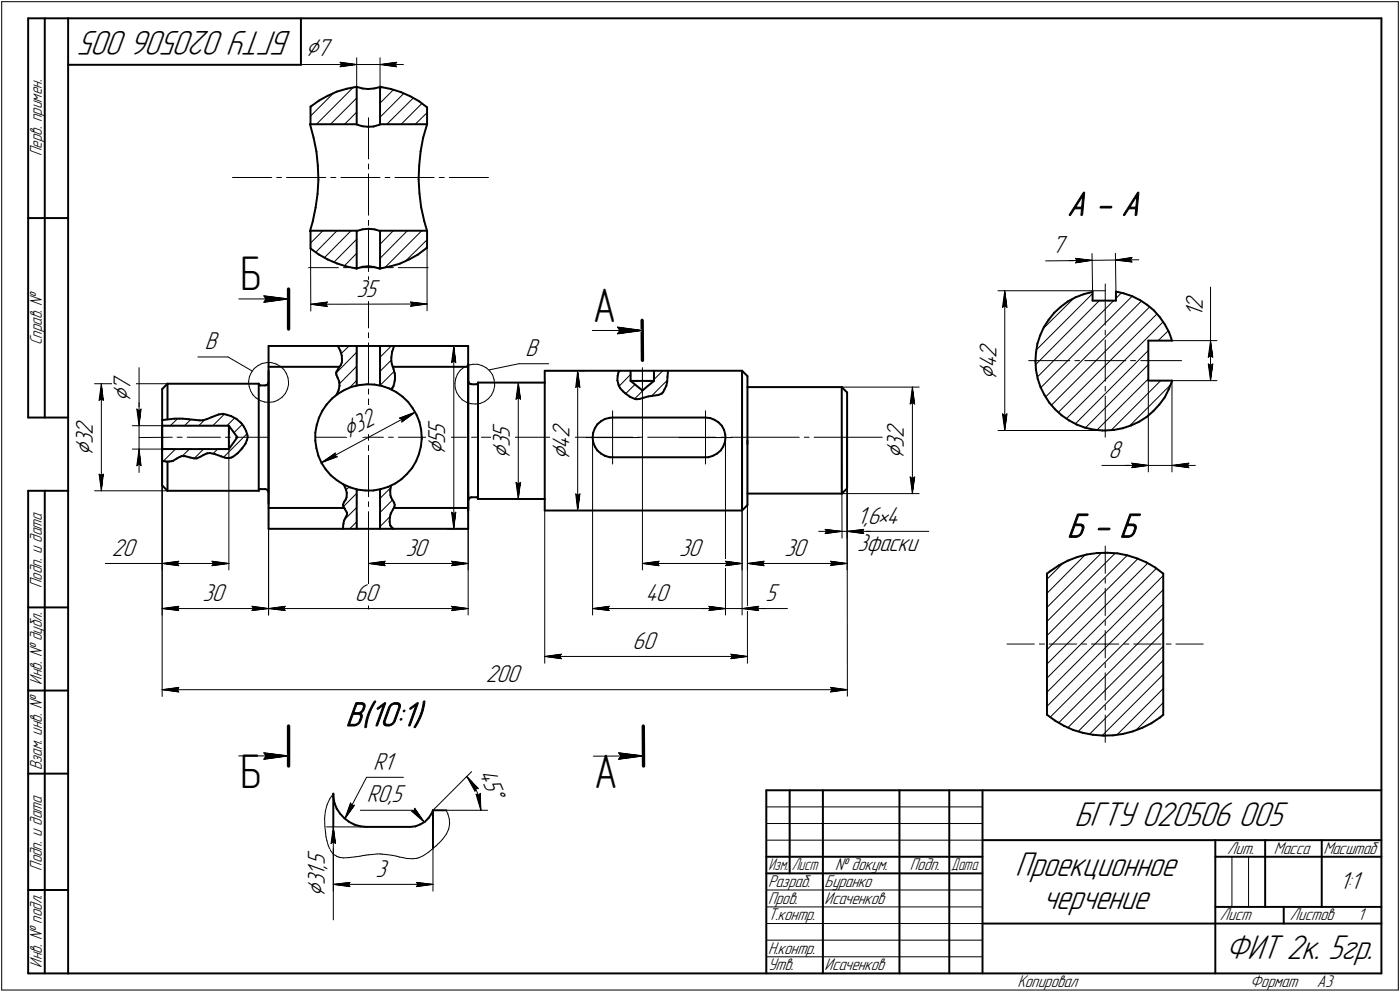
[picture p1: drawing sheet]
<svg xmlns="http://www.w3.org/2000/svg" width="421mm" height="298mm" viewBox="0 0 421 298" stroke-linecap="round" stroke-linejoin="round" font-family="sans-serif">
<defs><g id="words">
<g font-size="14.6">
<text x="72.4" y="87.2">Б</text>
<text x="178.3" y="96.7">А</text>
<text x="72.4" y="236.8">Б</text>
<text x="178.7" y="236.9">А</text>
</g>
<g font-size="10.9">
<text x="38.5" y="9.3" transform="rotate(-180 38.5 9.3)">005</text>
<text x="87.8" y="9.3" transform="rotate(-180 87.8 9.3)">БГТУ 020506</text>
<text x="321" y="64.8">А - А</text>
<text x="321" y="161.5">Б - Б</text>
<text x="104" y="218.2">B(10:1)</text>
<text x="323.2" y="248.2">БГТУ 020506</text>
<text x="372.5" y="248.2">005</text>
<text x="305.3" y="263.2">Проекционное</text>
<text x="313.7" y="273.2">черчение</text>
<text x="368.6" y="288.2">ФИТ 2к. 5гр.</text>
</g>
<g font-size="8.5">
<text x="91.9" y="16.8">Ç7</text>
<text x="299.6" y="114.2" transform="rotate(-90 299.6 114.2)">Ç</text>
<text x="39.3" y="121" transform="rotate(-90 39.3 121)">Ç</text>
<text x="104.6" y="131.8" transform="rotate(-28 104.6 131.8)">Ç32</text>
<text x="27.9" y="137" transform="rotate(-90 27.9 137)">Ç</text>
<text x="133.9" y="136.9" transform="rotate(-90 133.9 136.9)">Ç</text>
<text x="153.3" y="137.9" transform="rotate(-90 153.3 137.9)">Ç</text>
<text x="271.9" y="138" transform="rotate(-90 271.9 138)">Ç</text>
<text x="171.2" y="138.2" transform="rotate(-90 171.2 138.2)">Ç</text>
<text x="97.7" y="269.5" transform="rotate(-90 97.7 269.5)">Ç</text>
</g>
<g font-size="7.8">
<text x="316.4" y="76.1" transform="rotate(-1 316.4 76.1)">7</text>
<text x="107.3" y="89.1">35</text>
<text x="361.7" y="95.4" transform="rotate(-90 361.7 95.4)">1</text>
<text x="361.7" y="93.3" transform="rotate(-90 361.7 93.3)">2</text>
<text x="61.6" y="105">B</text>
<text x="158" y="107">B</text>
<text x="299.6" y="107.6" transform="rotate(-90 299.6 107.6)">2</text>
<text x="299.6" y="110.7" transform="rotate(-90 299.6 110.7)">4</text>
<text x="39.3" y="117.5" transform="rotate(-90 39.3 117.5)">7</text>
<text x="27.9" y="130.8" transform="rotate(-90 27.9 130.8)">2</text>
<text x="133.9" y="130.6" transform="rotate(-90 133.9 130.6)">5</text>
<text x="153.3" y="131.6" transform="rotate(-90 153.3 131.6)">5</text>
<text x="171.2" y="131.6" transform="rotate(-90 171.2 131.6)">2</text>
<text x="271.9" y="131.8" transform="rotate(-90 271.9 131.8)">2</text>
<text x="27.9" y="133.6" transform="rotate(-90 27.9 133.6)">3</text>
<text x="133.9" y="133.4" transform="rotate(-90 133.9 133.4)">5</text>
<text x="153.3" y="134.4" transform="rotate(-90 153.3 134.4)">3</text>
<text x="171.2" y="134.8" transform="rotate(-90 171.2 134.8)">4</text>
<text x="271.9" y="134.5" transform="rotate(-90 271.9 134.5)">3</text>
<text x="333.4" y="137.5">8</text>
<text x="257.8" y="157.4">1,6•4</text>
<text x="33.6" y="167">20</text>
<text x="121.9" y="167">30</text>
<text x="204.3" y="167">30</text>
<text x="235.9" y="167">30</text>
<text x="257.8" y="165.5">3фаски</text>
<text x="60.9" y="180.5">30</text>
<text x="106.7" y="180.5">60</text>
<text x="194.1" y="180.5">40</text>
<text x="230.2" y="180.5">5</text>
<text x="190.2" y="195">60</text>
<text x="146.1" y="204.9">200</text>
<text x="112.2" y="231.3">R1</text>
<text x="144" y="232.4" transform="rotate(68 144 232.4)">45Å</text>
<text x="110.4" y="241.2">R0,5</text>
<text x="97.7" y="263.2" transform="rotate(-90 97.7 263.2)">1</text>
<text x="97.7" y="261.1" transform="rotate(-90 97.7 261.1)">,</text>
<text x="97.7" y="260.1" transform="rotate(-90 97.7 260.1)">5</text>
<text x="112.9" y="263.5">3</text>
<text x="97.7" y="266" transform="rotate(-90 97.7 266)">3</text>
<text x="402.9" y="267.3">1:1</text>
</g>
<g font-size="5.4">
<text x="12.6" y="46.9" transform="rotate(-90 12.6 46.9)">Перв. примен.</text>
<text x="12.6" y="103.8" transform="rotate(-90 12.6 103.8)">Справ. №</text>
<text x="12.6" y="176.7" transform="rotate(-90 12.6 176.7)">Подп. и дата</text>
<text x="12.6" y="205.8" transform="rotate(-90 12.6 205.8)">Инв. № дубл.</text>
<text x="12.6" y="231.5" transform="rotate(-90 12.6 231.5)">Взам. инв. №</text>
<text x="369.1" y="256.6">Лит.</text>
<text x="383.1" y="256.6">Масса</text>
<text x="398" y="256.6">Масштаб</text>
<text x="12.6" y="261.7" transform="rotate(-90 12.6 261.7)">Подп. и дата</text>
<text x="251.2" y="261.6">№ докум.</text>
<text x="273.6" y="261.6">Подп.</text>
<text x="231" y="266.6">Разраб.</text>
<text x="248" y="266.6">Буранко</text>
<text x="231" y="271.6">Пров.</text>
<text x="248" y="271.6">Исаченков</text>
<text x="231" y="276.6">Т.контр.</text>
<text x="366.9" y="276.6">Лист</text>
<text x="388" y="276.6">Листов</text>
<text x="408.4" y="276.6">1</text>
<text x="231" y="286.6">Н.контр.</text>
<text x="12.6" y="290.8" transform="rotate(-90 12.6 290.8)">Инв. № подл.</text>
<text x="231" y="291.6">Утв.</text>
<text x="248" y="291.6">Исаченков</text>
<text x="306" y="296.6">Копировал</text>
<text x="376" y="296.6">Формат</text>
<text x="396" y="296.6">A3</text>
</g>
<g font-size="5.3">
<text x="231.1" y="261.6">Изм.</text>
<text x="238.1" y="261.6">Лист</text>
<text x="286.1" y="261.6">Дата</text>
</g>
</g></defs>
<g fill="none" stroke="#000" stroke-width=".59">
<path d="M8.5 5.5v120zM8.5 5.5h12zM13.5 5.5v120zM20.5 5.5v287zM20.5 5.5h395zM20.5 19.5h70zM90.5 5.5v14zM415.5 5.5v287zM93.2 37.3l1.1 4.1zM93.4 32.1v5.2zM93.4 37.3h13.9zM93.5 32l2.4-1.8z"/>
<path d="M93.5 32h.1M95.9 30.2l2.7-1.4zM98.6 28.8l2.7-1.3zM101.3 27.5l3-.8zM104.3 26.7l3-.6zM107.3 26.1v11.2zM107.3 26.1l1.7 .5zM107.3 37.4l1.7 .5zM109 26.6l1.7 .2zM109 37.9l1.7 .2zM110.7 38.1l1.7-.1zM110.7 26.8l1.8-.2z"/>
<path d="M112.4 38l1.6-.5zM112.5 26.6l1.8-.4zM114 37.5l.3-.1zM114.3 26.1l.3 .1zM114.3 26.1v11.2zM114.3 37.3h14.1zM114.3 26.2h.1M114.6 26.2l3 .6zM117.6 26.8l3 .9zM120.6 27.7l2.7 1.2zM123.3 28.9l2.7 1.5zM126 30.4l2.4 1.9z"/>
<path d="M128.4 32.3v5zM128.4 37.3l-1.1 4.1zM94.3 41.4l.9 4.2zM95.2 45.6l.4 4.2zM95.5 58.3l-.6 4.1zM95.6 49.8l.2 4.2zM95.8 54l-.3 4.3zM125.9 53.9l.3 4.3zM126.1 49.8l-.2 4.1zM126.2 58.2l.5 4.1zM126.5 45.6l-.4 4.2zM127.3 41.4l-.8 4.2z"/>
<path d="M8.5 65.5h12zM93.4 74.7l2.4 1.8zM93.4 69.3h13.9zM93.4 69.3v5.4zM94.1 66.5l-.9 3zM94.9 62.4l-.8 4.1zM95.8 76.5l2.8 1.5zM98.6 78l2.7 1.2zM101.3 79.2l2.9 .9zM107.3 69.3v11.4zM107.3 69.4l1.8-.5zM109.1 68.9l1.7-.2z"/>
<path d="M110.8 68.7l1.8 .2zM112.6 68.9l1.7 .5zM114.3 69.3v11.4zM114.3 69.3h14.1zM120.2 79.2l2.8-1.2zM123 78l2.6-1.5zM125.6 76.5l2.5-1.8zM126.7 62.3l.9 4.2zM127.6 66.5l.8 2.9zM128.1 74.7l.3-.2zM128.4 69.3v5.2zM104.2 80.1l3 .6z"/>
<path d="M107.2 80.7h.1M107.3 80.7l1.8-.5zM109.1 80.2l1.7-.2zM110.8 80l1.8 .3zM112.6 80.3l1.7 .5zM114.3 80.7l3-.6zM117.3 80.1l2.9-.9zM313.9 98.3l-1.1 2.5zM315.4 96.1l-1.5 2.2zM317.1 94l1.9-1.8zM317.1 94l-1.7 2.1zM319 92.2l2.1-1.6z"/>
<path d="M321.1 90.6l2.4-1.3zM323.5 89.3l2.5-.9zM326 88.4l2.6-.7zM328.6 87.7v2.6zM328.6 90.3h7zM335.6 87.6l2.3 .5zM335.6 87.6v2.7zM337.9 88.1l2.5 .9zM340.4 89l2.4 1.2zM342.8 90.2l2.2 1.4zM345 91.6l2 1.7zM347 93.3l1.8 2z"/>
<path d="M348.8 95.3l1.6 2.2zM350.4 97.5l1.2 2.4zM351.6 99.9l.9 2.5zM48.8 116.9v29zM50.4 115.3l-1.6 1.6zM50.4 115.3v10.7zM50.4 115.3h27.4zM77.8 115.3v32.2zM77.8 115.3l.2 .4zM78 115.7l.3 .1zM78.3 115.8h1.5zM79.8 115.8l.4-.1z"/>
<path d="M80.2 115.7l.4-.3zM80.8 104h60zM80.8 104v54.9zM80.8 111.4v40.1zM80.8 110.2h21.3zM80.8 114.8l-.2 .6zM99.8 119.8l1.8-1.4zM99.8 119.8l-1.6 1.8zM101.1 112.2l.1 .5zM101.2 111.8l-.1 .4zM101.2 112.7l.3 .8zM101.3 118.5l-.1 .2z"/>
<path d="M101.5 113.5l.5 1.1zM101.6 118.4l2-1.2zM101.6 104l.8 1.4zM101.9 110.6l-.7 1.2zM101.9 117.2l-.6 1.3zM102 114.6v.4zM102 115l.1 .9zM102.1 115.9l-.2 1.3zM102.4 105.4l.4 1.4zM102.5 109.6l-.6 1zM102.8 106.8l.1 1.4zM102.8 109l-.3 .6z"/>
<path d="M102.9 108.2l-.1 .8zM103.6 117.2l2.1-1zM105.7 116.2l2.3-.5zM107.3 104v11.8zM108 115.7l2.3-.2zM110.3 115.5l2.3 .1zM112.6 115.6l2.3 .4zM114.3 104v11.8zM114.9 116l2.2 .8zM117.1 116.8l2.1 1.1zM117.7 107.4v1.1zM117.7 108.5l.2 1z"/>
<path d="M117.9 109.5l.5 1.4zM117.9 105.7l-.2 1.7zM118.1 110.2h22.7zM118.4 110.9l.3 1.3zM118.4 116l-.6 1.1zM118.5 104l-.6 1.7zM118.7 112.2l.1 .7zM118.7 114.5l-.3 1.5zM118.8 112.9v1zM118.8 113.9l-.1 .6zM119.2 117.9l1.9 1.3zM121.1 119.2l1.7 1.6z"/>
<path d="M140.8 104v27.4zM140.8 109.5v43.9zM140.8 109.5v5.4zM140.8 114.5l.2 .5zM141 115l.4 .4zM141.4 115.4h.4zM141.8 115.5h1.5zM143.3 115.5l.4-.2zM143.8 115v34.9zM143.8 115l-.1 .3zM143.8 115h20zM163.8 111.4h59.4z"/>
<path d="M163.8 111.4v3.6zM163.8 115v34.9zM185.7 114.3l.3 1.3zM185.8 112.9l-.1 1.4zM186 115.6l.1 .3zM186.1 111.4l-.3 1.5zM186.1 115.9l.4 .8zM186.5 116.7l.9 .9zM187.4 117.6l.6 .6zM188 118.2l1.4 1zM189.4 119.2l1.5 .7zM189.7 111.4v3.1z"/>
<path d="M189.7 114.5h7zM189.7 114.5l3.5 2.8zM190.9 119.9l.5 .1zM191.4 120l1-.1zM192.4 119.9l1.1-.4zM193.2 117.3l3.5-2.8zM193.5 119.5l1.5-.4zM195 119.1l1.2-.1zM196.2 119l1.8-.3zM196.7 111.4v3.1zM198 118.7l1-.4zM199 118.3l.1-.1z"/>
<path d="M199.5 117.8l-.4 .4zM199.8 117.1l-.3 .7zM200.4 115.9l-.6 1.2zM200.7 114.7l-.3 1.2zM200.7 113.3v1.4zM200.9 111.4l-.2 1.9zM223.2 111.4l1.6 1.6zM223.2 111.4v42zM224.8 116.3h28.4zM224.8 113v20.4zM253.2 116.3l1.6 1.6zM253.2 116.3v32z"/>
<path d="M254.8 117.9v28.9zM311.4 108.5l.2 2.7zM311.6 105.9l-.2 2.6zM311.6 111.2l.5 2.6zM312 103.3l-.4 2.6zM312.1 113.8l.8 2.5zM312.8 100.8l-.8 2.5zM312.9 116.3l1.2 2.4zM314.1 118.7l1.5 2.3zM345.4 102.4h7.1zM345.4 102.4v12zM345.4 114.4h7.1z"/>
<path d="M350.3 119.5l-1.6 2.1zM351.5 117.1l-1.2 2.4zM352.5 114.6l-1 2.5zM352.5 114.4v.2zM8.5 125.5h12zM48.8 138.5l1.1 .2zM48.8 126.2l3.7-.4zM48.8 135h20zM48.8 127.9v7.1zM48.8 127.9h20zM49.9 138.7h1.1zM50.4 138.8v8.7z"/>
<path d="M51 138.7l.6-.1zM51.6 138.6l.4-.1zM52 138.5l1.3-.7zM52.5 125.8h1.4zM53.3 137.8l.7-.5zM53.9 125.8h1zM54 137.3l.6-.2zM54.6 137.1h1zM54.9 125.8l1.8 .2zM55.6 137.1l1.6 .4zM56.7 126l3.2 .3zM57.2 137.5l1.1 .3z"/>
<path d="M58.3 137.8h.9zM59.2 137.8l.9-.5zM59.9 126.3h1.1zM60.1 137.3l1.1-.6zM61 126.3l1.1-.3zM61.2 136.7l.7-.3zM61.9 136.4l.4-.2zM62.1 126l1.5-.6zM62.3 136.2l.9-.1zM63.2 136.1l1.5 .4zM63.6 125.4l2.2-.9zM64.7 136.5l1.8 .7z"/>
<path d="M65.8 124.5l1.3-.1zM66.5 137.2l1.3 .4zM67.1 124.4h.1M67.1 124.4l1.1 .2zM67.8 137.6l1 .1zM68.2 124.6l1.3 .5zM68.8 127.9l2.6 3.5zM68.8 137.7l.8-.2zM68.8 134v1zM68.8 127.9v1.7zM68.8 129.6v4.4zM69.5 125.1l1.6 .8z"/>
<path d="M69.6 137.5l.5-.3zM70.1 137.2l1.4-1zM71.1 125.9l1.3 1.1zM71.4 131.4l-2.6 3.6zM72.4 127l.4 .4zM72.6 135l-1.1 1.2zM72.8 127.4l.5 .8zM72.9 134.6l-.3 .4zM73.3 128.2l.7 1.3zM73.8 133.3l-.9 1.3zM74 129.5l.4 1.3zM74.3 132.2l-.5 1.1z"/>
<path d="M74.4 130.8l.1 .6zM74.5 131.4l-.2 .8zM94.8 130v2.4zM94.8 132.4l.4 2.3zM95.2 134.7l.6 2.3zM95.2 127.8l-.4 2.2zM95.8 137l.9 2.1zM95.9 125.6l-.7 2.2zM96.7 139.1l1.3 2zM96.9 123.4l-1 2.2zM98.2 121.6l-1.3 1.8zM122.8 120.8l1.3 1.9z"/>
<path d="M124.1 122.7l1.2 2zM125.1 138.6l-1.1 2zM125.3 124.7l.9 2.1zM126 136.5l-.9 2.1zM126.2 126.8l.5 2.3zM126.6 134.2l-.6 2.3zM126.7 129.1l.1 2.4zM126.8 131.9l-.2 2.3zM126.8 131.5v.4zM140.8 131.4v27.5zM178.2 131.5l.2 1.3zM178.4 130l-.2 1.5z"/>
<path d="M178.4 132.8l.5 1.4zM178.9 128.7l-.5 1.3zM178.9 134.2l.8 1.2zM179.7 127.5l-.8 1.2zM179.7 127.5l1.1-.9zM179.7 135.4l1.1 .9zM180.8 126.6l1.1-.7zM180.8 136.3l1.1 .7zM181.9 125.9l1.5-.3zM181.9 137l1.5 .4zM183.4 125.6l.8-.1zM183.4 137.4h.8z"/>
<path d="M184.2 137.4h28zM184.2 125.5h28zM212.2 125.5l1.4 .1zM212.2 137.4h.8zM213 137.4l1.4-.4zM213.6 125.6l1.3 .6zM214.4 137l1.2-.7zM214.9 126.2l1.2 .7zM215.6 136.3l1.1-.9zM216.1 126.9l1 1zM217.1 127.9l.7 1.3zM217.5 134.2l-.8 1.2z"/>
<path d="M217.8 129.2l.3 1.4zM218 132.8l-.5 1.4zM218.1 130.6l.1 .9zM218.2 131.5l-.2 1.3zM224.8 132.4v19.4zM315.6 121l1.7 2zM317.3 123l2 1.8zM319.3 124.8l2.2 1.5zM321.5 126.3l2.3 1.3zM323.8 127.6l2.5 .9zM326.3 128.5l2.6 .6zM328.9 129.1l2.7 .3z"/>
<path d="M331.6 129.4h.8zM332.4 129.4l2.6-.2zM335 129.2l2.7-.5zM337.7 128.7l2.5-.9zM340.2 127.8l2.4-1.1zM342.6 126.7l2.2-1.4zM344.8 125.3l2.1-1.8zM348.7 121.6l-1.8 1.9zM8.5 147.5v145zM8.5 147.5h12zM13.5 147.5v145zM48.8 145.9l1.6 1.6z"/>
<path d="M50.4 147.5h27.4zM78 147.1l.3-.1zM78 147.1l-.2 .4zM78.3 147h1.5zM79.8 147l.5 .2zM80.3 147.2l.4 .4zM80.7 147.6l.1 .4zM80.8 158.9h60zM80.8 152.7h22.7zM98 141.1l1.5 1.7zM99.5 142.8l1.8 1.5zM101.3 144.3l1.9 1.2z"/>
<path d="M103.1 151.7l.2 .5zM103.1 158.7l-.1 .2zM103.2 145.5l2.1 1zM103.3 152.2l.4 .8zM103.3 157.4l-.2 1.3zM103.4 145.6l.6 1.3zM103.5 150.9l-.4 .8zM103.5 156.5l-.2 .9zM103.7 153l.6 1zM104 146.9l.3 1.3zM104 150.1l-.5 .8zM104 155.4l-.5 1.1z"/>
<path d="M104.2 149.4l-.2 .7zM104.3 148.2l-.1 1.2zM104.3 154l.1 .3zM104.3 154.8l-.3 .6zM104.4 154.3l-.1 .5zM105.3 146.5l2.3 .7zM107.3 147.1v11.8zM107.6 147.2l2.3 .2zM109.9 147.4h2.4zM112.3 147.4l2.3-.4zM114.3 147.1v11.8zM114.6 147l2.2-.7z"/>
<path d="M116.8 146.3l2.1-1zM117.2 156.8l.1 1zM117.3 155.4l-.1 1.4zM117.3 147.5l.1 1.4zM117.3 157.8l.1 .2zM117.4 148.9l.2 .5zM117.4 154.6l-.1 .8zM117.4 158l.2 .2zM117.6 146l-.3 1.5zM117.6 149.4l.3 .7zM117.6 154.2l-.2 .4zM117.6 158.2l.3 .4z"/>
<path d="M117.9 150.1l.6 .9zM117.9 158.6l.5 .3zM118.2 153.1l-.6 1.1zM118.5 152.7h22.3zM118.5 151l.2 .7zM118.6 152.3l-.4 .8zM118.7 151.7l-.1 .6zM118.9 145.3l1.8-1.3zM120.7 144l1.7-1.6zM124 140.6l-1.6 1.8zM140.8 148.1v5.3zM141 149.9l-.2 .6z"/>
<path d="M141 149.9l.4-.4zM141.4 149.5l.4-.1zM141.8 149.4h1.5zM143.3 149.4l.4 .2zM143.7 149.6l.1 .3zM143.8 149.9h20zM143.8 149v.5zM163.8 153.4h59.4zM163.8 149.9v3.5zM224.8 148.3h28.4zM224.8 151.8l-1.6 1.6zM253.2 148.3l1.6-1.5z"/>
<path d="M314.9 172.4l1-.8zM314.9 172.4v42.4zM315.9 171.6l2.5-1.7zM318.4 169.9l2.7-1.4zM321.1 168.5l2.9-1.1zM324 167.4l2.9-.8zM326.9 166.6l3-.4zM329.9 166.2l3.1-.1zM332.4 166.1h.1M333 166.1l3 .2zM336 166.3l3 .6zM339 166.9l3 .9z"/>
<path d="M342 167.8l2.8 1.2zM344.8 169l2.6 1.5zM347.4 170.5l2.4 1.9zM349.8 172.4v42.4zM8.5 182.5h12zM8.5 207.5h12zM314.9 214.8l2.4 1.8zM317.3 216.6l2.7 1.5zM320 218.1l2.7 1.3zM322.7 219.4l2.9 .8zM340.7 219.8l2.9-1.1zM343.6 218.7l2.7-1.4z"/>
<path d="M346.3 217.3l2.5-1.7zM348.8 215.6l1-.8zM8.5 232.5h12zM100.2 238.5v10zM100.2 239.4l.4 1.9zM100.2 238.5v.9zM230.5 237.5h185zM230.5 237.5v55zM237.5 237.5v25zM247.5 237.5v55zM270.5 237.5v55zM285.5 237.5v55z"/>
<path d="M295.5 237.5v55zM325.6 220.2l3.1 .6zM328.7 220.8l3 .3zM331.7 221.1l3.1-.1zM332.3 221.1h.1M334.8 221l2.9-.4zM337.7 220.6l3-.8zM100.6 241.3l.7 1.7zM101.3 243l1 1.5zM102.3 244.5l1.2 1.4zM103.5 245.9l1.5 1.1zM105 247l1.6 .8z"/>
<path d="M106.6 247.8l1.8 .5zM108.4 248.3l1.8 .2zM110.2 248.5h13.2zM123.4 248.5l1.6-.2zM125 248.3l1.4-.6zM126.4 247.7l1.4-.7zM127.8 247l1.1-1.1zM129.8 244.5l-.9 1.4zM130.2 246.3v8.7zM130.2 243.5v5zM130.2 243.5l-.4 1zM130.2 243.5h4z"/>
<path d="M230.5 257.5h65zM295.5 252.5h120zM365.5 252.5v40zM365.5 257.5h15zM380.5 252.5v20zM380.5 257.5h35zM397.5 252.5v20zM8.5 267.5h12zM230.5 262.5h65zM295.5 277.5h70zM365.5 277.5h50zM365.5 272.5h50z"/>
<path d="M386.1 272.5v5zM8.5 292.5h12zM20.5 292.5h395z"/>
</g>
<g fill="none" stroke="#000" stroke-width=".3">
<path d="M.5 .5v297zM.5 .5h420zM89.8 19.4h12.5zM100.3 19.4h7zM102.3 19.4h5zM102.3 18.7l5 .7zM102.3 18.7l.5 .7zM102.8 19.4l-.5 .7zM107.3 17.4v8.7zM107.3 19.4h7zM114.3 17.4v8.7zM114.3 19.4l5 .7z"/>
<path d="M114.3 19.4l5-.7zM114.3 19.4h7zM118.8 19.4l.5 .7zM119.3 18.7l-.5 .7zM420.5 .5v297zM93.4 34.9l6.9-7zM99.4 37.3l7.9-7.8zM102.3 20.1l5-.7zM103.6 37.3l3.7-3.6zM106.3 26.2l-11.1 11.1zM110.8 35.4v12.4zM114.3 35.2l7.2-7.2z"/>
<path d="M114.3 31l4.1-4.1zM114.8 26.2l-.5 .6zM116.3 37.3l8-7.8zM120.6 37.3l6.3-6.2zM124.9 37.3l3.5-3.4zM69.9 53.3h11.8zM83.2 53.3h1.5zM86.2 53.3h11.8zM99.5 53.3h1.5zM102.5 53.3h11.8zM110.8 49.3v1.5zM110.8 52.2v12.5z"/>
<path d="M115.8 53.3h1.5zM118.8 53.3h11.8zM132.1 53.3h1.5zM135.1 53.3h11.8zM93.4 73.1l3.7-3.8zM93.4 72.1l.1 21.4zM101.3 69.3l-6.4 6.6zM105.6 69.3l-8.1 8.2zM107.3 76.1l-3.8 3.8zM107.3 71.9l-6.9 6.9zM110.8 66.2v1.5zM110.8 69.2v12.4z"/>
<path d="M118.3 69.3l-4 4.1zM121.8 78.6l6.6-6.5zM122.5 69.3l-8.2 8.3zM126.8 69.3l-11.1 11.1zM128.4 72v21.4zM314.5 78.4l8.9-.1zM321.5 78.3l6.9-.1zM323.4 78.3l5-.1zM323.4 77.6l5 .6zM323.4 77.6l.5 .7zM323.4 79l5-.8zM323.9 78.3l-.5 .7z"/>
<path d="M328.4 76.2l.2 11.5zM328.4 78.2l7-.1zM335.4 76.1l.2 11.5zM335.4 78.1l5 .6zM335.4 78.1l5-.7zM335.4 78.1h7.1zM339.9 78.1l.5 .6zM340.4 77.4l-.5 .7zM71.8 89.8h15zM79.3 90.8l7.5-1zM79.3 88.9l.7 .9zM79.3 88.9l7.5 .9z"/>
<path d="M80 89.8l-.7 1zM92.8 80.4h9zM93.5 91.4l5-.6zM93.5 91.4l5 .7zM93.5 91.4h34.9zM98 91.4l.5 .7zM98.5 90.8l-.5 .6zM103.3 80.4h1.5zM106.3 80.4h4.5zM107.1 80.6l.2-.2zM110.8 80.4h4.5zM110.8 83.1v1.5z"/>
<path d="M110.8 86.1v12.5zM110.8 100v1.5zM116.8 80.4h1.5zM119.8 80.4h9zM123.4 92l5-.6zM123.4 90.8l.6 .6zM123.4 90.8l5 .6zM124 91.4l-.6 .6zM178.1 99.3h15.1zM185.7 98.3l.7 1zM185.7 98.3l7.5 1zM186.4 99.3l-.7 1z"/>
<path d="M300.1 87.4h32.3zM301.5 92.4l.7-.5zM302.2 87.4l.7 5zM302.2 91.9l.7 .5zM302.2 87.4l-.7 5zM302.2 87.4v42zM313.6 98.9l9.3-9.2zM328.6 90.3h2.4zM330.6 90.3l-19.2 19.3zM332.4 85.3v12.4zM332.4 99.2v1.5zM333.1 90.3h2.5z"/>
<path d="M335.6 89.7l1.7-1.7zM340.5 89l-27.5 27.5zM364.1 97.4v5zM364.1 86.3v11.1zM28.4 115.3h22zM30.5 115.3l.6 5zM30.5 119.9l.6 .4zM30.5 115.3l-.7 5zM30.5 115.3v32.2zM41.8 110.5v12.4zM59.5 107.3h9.1zM68.6 107.3l7.3 4.2z"/>
<path d="M74.8 114.6l.1 1.5zM74.9 116.1l.5 1.3zM75 113.2l-.2 1.4zM75.4 117.4l.6 1.2zM75.6 111.9l-.6 1.3zM76 118.6l1 1zM76.5 110.7l1.1-.8zM76.5 110.7l-.9 1.2zM77 119.6l1.3 .8zM77.6 109.9l1.2-.7zM78.8 109.2l1.5-.2zM80.3 109h1.3z"/>
<path d="M81.6 109l1.5 .4zM83.1 109.4l1.1 .7zM84.2 110.1l1.1 .9zM85.3 111l.8 1.2zM85.9 118.2l-1 1.1zM86.1 112.2l.5 1.3zM86.4 116.9l-.5 1.3zM86.6 113.5l.2 1.4zM86.8 115.6l-.4 1.3zM86.8 114.9v.7zM102.6 106.3l2.4-2.3zM107.3 104v4.9z"/>
<path d="M107.3 110.9v4.9zM107.3 114.3l-2.1 2.2zM107.3 110.1l-5.2 5.2zM107.3 105.8l-6.2 6.3zM110.8 119.9v12.4zM110.8 116.9v1.5zM110.8 109.2v6.2zM110.8 103v6.2zM114.3 104v4.9zM114.3 110.9v4.9zM114.3 107.4l3.4-3.4zM117.4 116.9l.9-.8z"/>
<path d="M117.7 108.2l-3.4 3.4zM118.6 111.5l-4.3 4.3zM134.5 104h6.3zM135.8 109l.7-.5zM136.5 104l.6 5zM136.5 108.5l.6 .5zM136.5 104l-.7 5zM136.5 104v54.9zM136.8 115.1l.1 1.5zM136.9 116.6l.4 1.3zM137.1 113.7l-.3 1.4zM137.3 117.9l.8 1.2z"/>
<path d="M137.6 112.4l-.5 1.3zM138.1 119.1l.9 1zM138.4 111.3l1.1-.9zM138.4 111.3l-.8 1.1zM139.5 110.4l1.4-.7zM140.9 109.7l1.3-.2zM142.2 109.5h1.5zM143.7 109.5l1.3 .4zM145 109.9l1.3 .7zM146.3 110.6l1 .9zM147.1 111.2l8.9-1.9zM147.3 111.5l.9 1.2z"/>
<path d="M147.8 118.7l-.9 1.1zM148.2 112.7l.4 1.3zM148.4 117.4l-.6 1.3zM148.6 114l.2 1.4zM148.8 116.1l-.4 1.3zM148.8 115.4v.7zM153.8 115h10zM155.2 120l.7-.5zM155.9 115l.6 5zM155.9 119.5l.6 .5zM155.9 115l-.7 5zM155.9 115v34.9z"/>
<path d="M156 109.3h9zM163.8 111.4h12zM173.1 116.4l.6-.5zM173.7 111.4l.7 5zM173.7 115.9l.7 .5zM173.7 111.4l-.6 5zM173.7 111.4v42zM185.7 100.3l7.5-1zM186.5 111.4l-.6 .7zM188.2 118.3l2.8-2.8zM189.7 111.4v3.1zM189.7 114.5h2.5z"/>
<path d="M189.7 112.5l-3.5 3.6zM190.9 119.8l3.5-3.5zM193.2 110.5v5zM193.2 111.4v59.9zM194.2 114.5h2.5zM196 119l4.5-4.5zM196.7 111.4v3.1zM196.7 114l2.6-2.6zM223.2 111.4v59.9zM253.2 116.3h23.2zM274.4 116.3l.7 5.1zM274.4 116.3l-.7 5.1z"/>
<path d="M274.4 116.3v32zM309.4 108.4h12.3zM311.7 105.2l16.9-17zM312 113.3l22.9-23zM314.5 119.3l28.8-28.9zM323.3 108.4h1.4zM326.2 108.4h6.2zM332.4 108.4h6.2zM332.4 119v12.4zM332.4 116.1v1.4zM332.4 108.4v6.2zM332.4 102.2v6.2z"/>
<path d="M340 108.4h1.5zM343.1 108.4h12.2zM345.4 109.6l-18.9 18.9zM345.4 105.3l-22 22zM345.4 114.4v27.4zM348.3 102.4l3.1-3zM352.5 114.4v27.4zM352.5 102.4h13.5zM352.5 114.4h13.5zM363.4 107.4l.7-.6zM363.4 109.4l.7 5zM363.4 109.4l.7 .5z"/>
<path d="M364.1 102.4l.6 5zM364.1 106.8l.6 .6zM364.1 102.4l-.7 5zM364.1 109.9l.6-.5zM364.1 102.4v12zM364.7 109.4l-.6 5zM29.8 120.3l.7-.4zM39.8 127.9h9zM39.8 135h9zM41.1 122.9l.7 .5zM41.1 122.9l.7 5zM41.1 140l.7-.6z"/>
<path d="M41.8 131.5l10-.1zM41.8 122.9v5zM41.8 123.4l.6-.5zM41.8 121v6.9zM41.8 135l-.7 5zM41.8 139.4l.6 .6zM41.8 135l.6 5zM41.8 135v7zM41.8 127.9v7.1zM42.4 122.9l-.6 5zM48.8 127.9h3.5zM48.8 135h3.5z"/>
<path d="M48.8 131.4v77.9zM48.8 135v36.3zM48.8 131.4v53.4zM49.1 138.6l3.6-3.6zM51.2 127.9l2.2-2.1zM53.3 131.4h1.5zM54.3 127.9h3.5zM54.3 135h3.5zM54.9 137l2.1-2zM55.5 127.9l1.9-1.8zM56.3 131.4h10zM58.4 137.8l2.8-2.8z"/>
<path d="M59.8 127.9h3.5zM59.8 135h3.5zM59.8 127.9l1.7-1.7zM64 127.9l3.5-3.4zM64.1 136.3l1.3-1.3zM65.3 127.9h3.5zM65.3 135h3.5zM67.2 137.4l7.1-7.1zM67.8 131.4h1.5zM68.8 127.9v2.6zM68.8 132.4v2.6zM68.8 135v36.3z"/>
<path d="M70.4 130l2.5-2.5zM70.6 125.6l-2.4 2.3zM70.8 131.4h10zM78.3 120.4l1.3 .4zM79.6 120.8l1.4 .1zM80.8 131.4v53.4zM81 120.9l1.5-.2zM82.5 120.7l1.2-.6zM83.7 120.1l1.2-.8zM94.8 131.4h20.5zM96.7 139l4.1-2.9zM96.7 139l4.7-1.8z"/>
<path d="M96.7 139l28.2-15.1zM100.7 136.9l.7 .3zM100.8 136.1l-.1 .8zM110.8 136.8v12.5zM110.8 133.9v1.5zM116.8 131.4h1.5zM119.8 131.4h20.5zM120.1 125.6l.8 .4zM120.1 125.6l4.8-1.7zM120.8 126.8l4.1-2.9zM120.9 126l-.1 .8zM139 120.1l1.3 .8z"/>
<path d="M140.3 120.9l1.3 .4zM141.6 121.3l1.5 .1zM141.8 131.4h1.5zM143.1 121.4l1.3-.2zM144.4 121.2l1.4-.6zM144.8 131.4h20.6zM145.8 120.6l1.1-.8zM166.8 131.4h1.5zM169.8 131.4h20.5zM176.2 131.5h8zM178.2 131.5v53.3zM184.2 131.5h8z"/>
<path d="M184.2 131.5v7.9zM184.2 123.4v8.1zM191.9 131.4h1.4zM194.8 131.4h20.5zM204.2 131.5h8zM212.2 131.5h8zM212.2 131.5v7.9zM212.2 123.4v8.1zM216.8 131.4h1.6zM218.2 131.5v53.3zM219.9 131.4h20.5zM223.2 132.4v52.4z"/>
<path d="M224.8 131.4v39.9zM241.9 131.4h1.4zM244.9 131.4h20.4zM253.2 131.4v30.3zM254.8 131.4v77.8zM254.8 131.4v39.9zM254.8 131.4v30.3zM273.7 121.4l.7-.5zM274.4 120.9l.7 .5zM300.1 129.4h32.3zM301.5 124.4l.7 5zM301.5 124.4l.7 .5z"/>
<path d="M302.2 124.9l.7-.5zM302.9 124.4l-.7 5zM316.2 121.8l29.6-29.6zM318.3 124l29.7-29.7zM320.7 125.8l29.1-29.1zM329.9 129.2l15.5-15.3zM331.4 139.9h9zM334.2 129.3l14.9-14.9zM338.4 139.9h7zM339.6 128.1l12.5-12.5zM340.4 139.9h5zM340.4 139.2l5 .7z"/>
<path d="M340.4 139.2l.5 .7zM340.9 139.9l-.5 .6zM345.4 139.9h7.1zM352.5 139.9l5 .6zM352.5 139.9l5-.7zM352.5 139.9h7zM357 139.9l.5 .6zM357.5 139.2l-.5 .7zM28.4 147.5h22zM29.8 142.5l.7 5zM29.8 142.5l.7 .4zM30.5 142.9l.6-.4z"/>
<path d="M31.1 142.5l-.6 5zM80.8 158.9v25.9zM103.3 152.2l4-3.9zM103.5 156.2l3.8-3.7zM104.1 147.2l.9-.8zM107.3 147.1v4.9zM107.3 154v4.9zM107.3 156.8l-2.1 2.1zM110.8 153.8v12.4zM110.8 150.8v1.4zM110.8 158.9v12.4zM114.3 147.1v4.9z"/>
<path d="M114.3 154v4.9zM114.3 158.2l3-2.9zM114.3 154l3.7-3.7zM114.3 149.8l3.1-3.2zM117.9 158.9l.2-.2zM134.5 158.9h6.3zM135.8 153.9l.7 5zM135.8 153.9l.7 .5zM136.5 154.4l.6-.5zM137.1 153.9l-.6 5zM140.8 158.9v12.4zM140.8 158.9v25.9z"/>
<path d="M153.8 149.9h10zM155.2 144.9l.7 5zM155.2 144.9l.7 .6zM155.9 145.5l.6-.6zM156.5 144.9l-.6 5zM163.8 153.4v45.9zM163.8 153.4h12zM173.1 148.4l.6 5zM173.1 148.4l.6 .5zM173.7 148.9l.7-.5zM174.4 148.4l-.7 5zM224.8 153.4v45.9z"/>
<path d="M246.2 159.7h7zM248.2 159.1l5 .6zM248.2 159.1l.5 .6zM248.7 159.7l-.5 .7zM253.2 148.3h23.2zM253.2 159.7h1.6zM254.8 159.7h1zM254.8 159.7l5 .7zM254.8 159.7l5-.6zM254.8 159.7h7zM255.8 159.7h23.5zM259.3 159.7l.5 .7z"/>
<path d="M259.8 159.1l-.5 .6zM273.7 143.3l.7 5zM273.7 143.3l.7 .5zM274.4 143.8l.7-.5zM275.1 143.3l-.7 5zM340.4 140.5l5-.6zM31.7 169.3h12.1zM43.8 169.3h5zM48.8 169.3l5-.6zM48.8 169.3l5 .7zM48.8 169.3h20zM53.3 169.3l.5 .7z"/>
<path d="M53.8 168.7l-.5 .6zM63.8 170l5-.7zM63.8 168.7l.5 .6zM63.8 168.7l5 .6zM64.3 169.3l-.5 .7zM110.8 170.7v12.3zM110.8 167.6v1.6zM110.8 169.3l5-.6zM110.8 169.3l5 .7zM110.8 169.3h30zM115.3 169.3l.5 .7zM115.8 168.7l-.5 .6z"/>
<path d="M135.8 170l5-.7zM135.8 168.7l.5 .6zM135.8 168.7l5 .6zM136.3 169.3l-.5 .7zM193.2 169.3l5-.6zM193.2 169.3l5 .7zM193.2 169.3h30zM197.7 169.3l.5 .7zM198.2 168.7l-.5 .6zM218.2 170l5-.7zM218.2 168.7l.5 .6zM218.2 168.7l5 .6z"/>
<path d="M218.7 169.3l-.5 .7zM224.8 169.3l5-.6zM224.8 169.3l5 .7zM224.8 169.3h30zM229.3 169.3l.5 .7zM229.8 168.7l-.5 .6zM248.2 160.4l5-.7zM249.8 169.9l5-.6zM249.8 168.7l.5 .6zM249.8 168.7l5 .6zM250.3 169.3l-.5 .6zM314.9 174.1l4.9-4.9z"/>
<path d="M326.4 166.7l-11.5 11.6zM332.4 164.1v8.2zM332.4 173.8v1.5zM332.4 176.8v8.2zM347.8 170.8l-32.9 33zM349.8 177.2l-34.9 35.1zM349.8 173l-34.9 35zM48.8 182.9l5-.7zM48.8 182.9l5 .6zM48.8 182.9h32zM53.3 182.9l.5 .6zM53.8 182.2l-.5 .7z"/>
<path d="M75.8 183.5l5-.6zM75.8 182.2l.5 .7zM75.8 182.2l5 .7zM76.3 182.9l-.5 .6zM80.8 182.9l5-.7zM80.8 182.9l5 .6zM80.8 182.9h60zM85.3 182.9l.5 .6zM85.8 182.2l-.5 .7zM135.8 183.5l5-.6zM135.8 182.2l.5 .7zM135.8 182.2l5 .7z"/>
<path d="M136.3 182.9l-.5 .6zM163.8 197.3l5-.7zM163.8 197.3l5 .7zM163.8 197.3h61zM168.3 197.3l.5 .7zM168.8 196.6l-.5 .7zM178.2 182.9l5-.7zM178.2 182.9l5 .6zM178.2 182.9h40zM182.7 182.9l.5 .6zM183.2 182.2l-.5 .7zM211.2 182.9h7z"/>
<path d="M213.2 183.5l5-.6zM213.2 182.2l.5 .7zM213.2 182.2l5 .7zM213.7 182.9l-.5 .6zM218.2 182.9h5zM219.8 198l5-.7zM219.8 196.6l.5 .7zM219.8 196.6l5 .7zM220.3 197.3l-.5 .7zM223.2 182.9h5zM223.2 182.9l5 .6zM223.2 182.9l5-.7z"/>
<path d="M223.2 182.9h7zM227.7 182.9l.5 .6zM228.2 182.9h8.6zM228.2 182.2l-.5 .7zM302.9 193.5h8.2zM312.6 193.5h1.5zM314.9 199.6l30.3-30.4zM314.9 195.2l27.3-27.3zM314.9 191l24.1-24.1zM314.9 186.8l20.5-20.5zM314.9 182.5l16.4-16.4zM315.6 193.5h8.2z"/>
<path d="M325.3 193.5h1.5zM328.3 193.5h4.1zM332.4 193.5h4.1zM332.4 199.2v1.5zM332.4 193.5v4.2zM332.4 186.5v1.5zM332.4 189.5v4zM338 193.5h1.5zM341 193.5h8.2zM350.7 193.5h1.5zM353.7 193.5h8.2zM48.8 207.3l5-.7z"/>
<path d="M48.8 207.3l5 .6zM48.8 207.3h206zM53.3 207.3l.5 .6zM53.8 206.6l-.5 .7zM249.8 207.9l5-.6zM249.8 206.6l.5 .7zM249.8 206.6l5 .7zM250.3 207.3l-.5 .6zM315.8 215.6l34-34.1zM318.3 217.3l31.5-31.5zM321.1 218.7l28.7-28.7zM324.2 219.9l25.6-25.7z"/>
<path d="M332.4 214.9v8.2zM332.4 211.9v1.5zM332.4 202.2v8.2zM349.8 211.2l-8.3 8.3zM71.8 227.2h15zM79.3 228.2l7.5-1zM79.3 226.2l.7 1zM79.3 226.2l7.5 1zM80 227.2l-.7 1zM100.2 238.5l-1.1 1.6zM110.2 233.6l-6.5 12.4zM110.2 233.6h11.1z"/>
<path d="M140.1 233.6l1.7-1.7zM140.4 233.3l1.4 1.6zM140.4 233.3l3.4 3.7zM140.4 233.3l2.4 4.4zM141.8 234.9l1.2 2zM143 236.9l.8 2zM143.1 237h.7zM143.1 237l-.3 .7zM143.2 238.7l1.4 4.8zM143.2 238.7l.7 .3zM143.8 238.9l.6 2.1zM144.4 238.4l-.5 .6z"/>
<path d="M144.4 238.4l.2 5.1zM178.5 227.2h15zM186 228.2l7.5-1zM186 226.2l.8 1zM186 226.2l7.5 1zM186.8 227.2l-.8 1zM327.7 220.6l22.1-22.1zM331.5 221.1l18.3-18.4zM336 220.8l13.8-13.9zM97.6 245.9l.1 2.4zM97.7 248.3l.2 1.6zM97.9 243.7l-.3 2.2z"/>
<path d="M97.9 249.9v.3zM97.9 250.2l.1 .4zM98 250.6v.9zM98 251.5l.3 1.1zM98.2 248.5h12zM98.3 252.6l.4 1.5zM98.4 241.8l-.5 1.9zM98.7 254.1l.7 1.5zM99.1 240.1l-.7 1.7zM99.4 255.6l.8 1.1zM99.6 253.5l.6-.5zM100.2 256.7l1.1 .6z"/>
<path d="M100.2 255v12.8zM100.2 248.5l.7 5zM100.2 253l.7 .5zM100.2 248.5l-.6 5zM100.2 248.5v27.9zM101.3 257.3h.1M101.3 257.4l.3 .1zM101.6 257.5l.5 .1zM102.1 257.6l1.1 .2zM103.2 257.8l1.6-.1zM104.8 257.7l2.2-.2zM105.4 241.3l-1.7 4.7z"/>
<path d="M105.4 241.3l.4 .8zM105.8 242.1l.8-.1zM106.6 242l-2.9 4zM107 257.5l1.3-.2zM108.3 257.3l.8-.2zM108.4 243.5h16zM109.1 257.1l.5-.1zM109.6 257h.6zM110.2 257l.7-.1zM110.9 256.9l1-.1zM111.9 256.8l1.6-.2zM113.5 256.6h.8z"/>
<path d="M114.3 256.6h.3zM114.6 256.6l.5 .1zM115.1 256.7l1 .1zM116.1 256.8l1.9 .2zM118 257l1.3 .3zM119.3 257.3l.8 .3zM120.1 257.6l1.1 .1zM121.2 257.7l1.1 .3zM122.3 258l1.7 .1zM123.8 243.8l3.8 3.3zM123.8 243.8h.8zM124 258.1l1.1-.1z"/>
<path d="M124.4 243.5l3.2 3.6zM124.7 242.9l-.1 .9zM124.7 242.9l2.9 4.2zM125.1 258h.1M125.1 258l.4-.1zM125.5 257.9l.6-.2zM126.1 257.7l1.2-.6zM127.3 257.1l1.6-1zM128.9 256.1l1.5-1.3zM130.2 243.5l9.9-9.9zM130.2 255v12.8zM130.4 254.8l.7-.6z"/>
<path d="M131.1 254.2l.2-.1zM131.6 253.7l-.3 .4zM131.6 253.7l.6-.5zM133.1 252.2l-.9 1zM134.2 243.5l.5 1.1zM134.2 243.5h12.4zM134.3 250.6l-1.2 1.6zM134.7 244.6l.4 1.5zM135 249.1l-.7 1.5zM135.1 246.1l.1 1.5zM135.2 247.6l-.2 1.5zM144.4 241l.2 2.2z"/>
<path d="M144.6 243.2v.3zM230.5 247.5h65zM230.5 252.5h65zM230.5 242.5h65zM370.5 257.5v15zM375.5 257.5v15zM100.2 265.8l5-.6zM100.2 265.8l5 .6zM100.2 265.8h30zM104.7 265.8l.5 .6zM105.2 265.2l-.5 .6zM125.2 266.4l5-.6z"/>
<path d="M125.2 265.2l.5 .6zM125.2 265.2l5 .6zM125.7 265.8l-.5 .6zM230.5 267.5h65zM230.5 272.5h65zM230.5 277.5h65zM.5 297.5h420zM230.5 282.5h65zM230.5 287.5h65z"/>
</g>
<path d="M86.8 86.9v12zM193.1 96.3l.1 12zM86.8 218.2v12zM193.5 218.2v12z" fill="none" stroke="#000" stroke-width="1"/>
<g fill="#fff" stroke="#fff" stroke-width=".3">
<path d="M61.6 100.2h4.9zM61.6 100.2h4.9zM61.6 100.3h4.9zM61.6 100.4h4.9zM61.6 100.5h4.9zM61.6 100.6h4.9zM61.6 100.7h4.9zM61.6 100.8h4.9zM61.6 100.8h4.9zM61.6 100.9h4.9zM61.6 101h4.9zM61.6 101.1h4.9zM61.6 101.2h4.9zM61.6 101.3h4.9zM61.6 101.3h4.9zM61.6 101.4h4.9zM61.6 101.5h4.9zM61.6 101.6h4.9zM61.6 101.7h4.9zM61.6 101.8h4.9zM61.6 101.9h4.9zM61.6 101.9h4.9zM61.6 102h4.9zM61.6 102.1h4.9zM61.6 102.2h4.9zM61.6 102.3h4.9zM61.6 102.4h4.9zM61.6 102.4h4.9zM61.6 102.5h4.9zM61.6 102.6h4.9zM61.6 102.7h4.9zM61.6 102.8h4.9zM61.6 102.9h4.9zM61.6 103h4.9zM61.6 103h4.9zM61.6 103.1h4.9zM61.6 103.2h4.9zM61.6 103.3h4.9zM61.6 103.4h4.9zM61.6 103.5h4.9zM61.6 103.5h4.9zM61.6 103.6h4.9zM61.6 103.7h4.9zM61.6 103.8h4.9zM61.6 103.9h4.9zM61.6 104h4.9zM61.6 104.1h4.9zM61.6 104.1h4.9zM61.6 104.2h4.9zM61.6 104.3h4.9zM61.6 104.4h4.9zM61.6 104.5h4.9zM61.6 104.6h4.9zM61.6 104.6h4.9zM61.6 104.7h4.9zM61.6 104.8h4.9zM61.6 104.9h4.9zM61.6 105h4.9zM61.6 105.1h4.9zM61.6 105.2h4.9zM61.6 105.2h4.9zM61.6 105.3h4.9zM61.6 105.4h4.9zM61.6 105.5h4.9zM61.6 105.6h4.9zM61.6 105.7h4.9zM61.6 105.7h4.9zM61.6 105.8h4.9zM61.6 105.9h4.9zM61.6 106h4.9zM61.6 106.1h4.9zM61.6 106.2h4.9z"/>
<path d="M158.1 102.2h5zM158.1 102.3h5zM158.1 102.4h5zM158.1 102.4h5zM158.1 102.5h5zM158.1 102.6h5zM158.1 102.7h5zM158.1 102.8h5zM158.1 102.9h5zM158.1 103h5zM158.1 103h5zM158.1 103.1h5zM158.1 103.2h5zM158.1 103.3h5zM158.1 103.4h5zM158.1 103.5h5zM158.1 103.5h5zM158.1 103.6h5zM158.1 103.7h5zM158.1 103.8h5zM158.1 103.9h5zM158.1 104h5zM158.1 104.1h5zM158.1 104.1h5zM158.1 104.2h5zM158.1 104.3h5zM158.1 104.4h5zM158.1 104.5h5zM158.1 104.6h5zM158.1 104.6h5zM158.1 104.7h5zM158.1 104.8h5zM158.1 104.9h5zM158.1 105h5zM158.1 105.1h5zM158.1 105.2h5zM158.1 105.2h5zM158.1 105.3h5zM158.1 105.4h5zM158.1 105.5h5zM158.1 105.6h5zM158.1 105.7h5zM158.1 105.7h5zM158.1 105.8h5zM158.1 105.9h5zM158.1 106h5zM158.1 106.1h5zM158.1 106.2h5zM158.1 106.3h5zM158.1 106.3h5zM158.1 106.4h5zM158.1 106.5h5zM158.1 106.6h5zM158.1 106.7h5zM158.1 106.8h5zM158.1 106.8h5zM158.1 106.9h5zM158.1 107h5zM158.1 107.1h5zM158.1 107.2h5zM158.1 107.3h5zM158.1 107.4h5zM158.1 107.4h5zM158.1 107.5h5zM158.1 107.6h5zM158.1 107.7h5zM158.1 107.8h5zM158.1 107.9h5zM158.1 107.9h5zM158.1 108h5zM158.1 108.1h5zM158.1 108.2h5z"/>
<path d="M104 211.6h24.2zM104 211.7h24.2zM104 211.8h24.2zM104 211.8h24.2zM104 211.9h24.2zM104 212h24.2zM104 212.1h24.2zM104 212.2h24.2zM104 212.3h24.2zM104 212.3h24.2zM104 212.4h24.2zM104 212.5h24.2zM104 212.6h24.2zM104 212.7h24.2zM104 212.8h24.2zM104 212.9h24.2zM104 212.9h24.2zM104 213h24.2zM104 213.1h24.2zM104 213.2h24.2zM104 213.3h24.2zM104 213.4h24.2zM104 213.4h24.2zM104 213.5h24.2zM104 213.6h24.2zM104 213.7h24.2zM104 213.8h24.2zM104 213.9h24.2zM104 214h24.2zM104 214h24.2zM104 214.1h24.2zM104 214.2h24.2zM104 214.3h24.2zM104 214.4h24.2zM104 214.5h24.2zM104 214.5h24.2zM104 214.6h24.2zM104 214.7h24.2zM104 214.8h24.2zM104 214.9h24.2zM104 215h24.2zM104 215.1h24.2zM104 215.1h24.2zM104 215.2h24.2zM104 215.3h24.2zM104 215.4h24.2zM104 215.5h24.2zM104 215.6h24.2zM104 215.6h24.2zM104 215.7h24.2zM104 215.8h24.2zM104 215.9h24.2zM104 216h24.2zM104 216.1h24.2zM104 216.2h24.2zM104 216.2h24.2zM104 216.3h24.2zM104 216.4h24.2zM104 216.5h24.2zM104 216.6h24.2zM104 216.7h24.2zM104 216.7h24.2zM104 216.8h24.2zM104 216.9h24.2zM104 217h24.2zM104 217.1h24.2zM104 217.2h24.2zM104 217.3h24.2zM104 217.3h24.2zM104 217.4h24.2zM104 217.5h24.2zM104 217.6h24.2zM104 217.7h24.2zM104 217.8h24.2zM104 217.8h24.2zM104 217.9h24.2zM104 218h24.2zM104 218.1h24.2zM104 218.2h24.2zM104 218.3h24.2zM104 218.4h24.2zM104 218.4h24.2zM104 218.5h24.2zM104 218.6h24.2zM104 218.7h24.2zM104 218.8h24.2zM104 218.9h24.2zM104 218.9h24.2zM104 219h24.2zM104 219.1h24.2zM104 219.2h24.2zM104 219.3h24.2zM104 219.4h24.2zM104 219.5h24.2zM104 219.5h24.2zM104 219.6h24.2zM104 219.7h24.2zM104 219.8h24.2zM104 219.9h24.2z"/>
<path d="M149.2 230.3h.2zM149 230.4h.4zM148.8 230.5h.7zM148.6 230.5h.9zM148.3 230.6h1.3zM148.2 230.7h1.4zM148 230.8h1.6zM147.7 230.9h2zM147.6 231h2.1zM147.3 231.1h2.5zM147.2 231.1h2.6zM146.9 231.2h2.9zM146.7 231.3h3.2zM146.6 231.4h3.3zM146.3 231.5h3.6zM146.1 231.6h3.8zM145.9 231.6h4.1zM145.7 231.7h4.3zM145.5 231.8h4.5zM145.3 231.9h4.8zM145.1 232h5zM144.9 232.1h5.3zM144.7 232.2h5.5zM144.4 232.2h5.8zM144.3 232.3h6zM144 232.4h6.3zM143.8 232.5h6.6zM143.7 232.6h6.7zM143.4 232.7h7.1zM143.3 232.7h7.2zM143 232.8h7.5zM142.8 232.9h7.7zM142.6 233h7.9zM142.7 233.1h7.9zM142.7 233.2h7.9zM142.7 233.3h7.9zM142.7 233.3h8zM142.8 233.4h7.9zM142.8 233.5h8zM142.8 233.6h8zM142.9 233.7h8zM142.9 233.8h8zM143 233.8h7.9zM143 233.9h8zM143 234h8zM143.1 234.1h7.9zM143.1 234.2h7.9zM143.2 234.3h7.8zM143.2 234.4h7.9zM143.2 234.4h7.9zM143.3 234.5h7.9zM143.3 234.6h7.9zM143.3 234.7h8zM143.3 234.8h8zM143.3 234.9h8zM143.4 234.9h8zM143.4 235h8zM143.5 235.1h8zM143.5 235.2h8zM143.5 235.3h8zM143.6 235.4h8zM143.6 235.5h8zM143.7 235.5h7.9zM143.7 235.6h7.9zM143.8 235.7h7.9zM143.8 235.8h7.9zM143.8 235.9h7.9zM143.8 236h8zM143.8 236.1h8zM143.9 236.1h8zM143.9 236.2h8zM143.9 236.3h8zM144 236.4h8zM144 236.5h8zM144.1 236.6h8zM144.1 236.6h8zM144.1 236.7h8zM144.2 236.8h7.9zM144.2 236.9h7.9zM144.3 237h7.9zM144.3 237.1h7.9zM144.3 237.2h8zM144.4 237.2h7.9zM144.4 237.3h7.9zM144.4 237.4h8zM144.4 237.5h8zM144.4 237.6h8.1zM144.5 237.7h8zM144.5 237.7h8.1zM144.6 237.8h8zM144.6 237.9h8zM144.7 238h8zM144.7 238.1h8zM144.7 238.2h8zM144.8 238.3h7.9zM144.8 238.3h7.9zM144.9 238.4h7.9zM144.9 238.5h7.9zM144.9 238.6h8zM144.9 238.7h8zM144.9 238.8h8.1zM145 238.8h8zM145 238.9h8zM145 239h8.1zM145.1 239.1h8zM145.1 239.2h8.1zM145.2 239.3h8zM145.2 239.4h8zM145.2 239.4h7.8zM145.3 239.5h7.5zM145.3 239.6h7.3zM145.4 239.7h7zM145.4 239.8h6.7zM145.4 239.9h6.6zM145.5 239.9h6.2zM145.5 240h6.1zM145.5 240.1h5.8zM145.5 240.2h5.6zM145.6 240.3h5.3zM145.6 240.4h5.1zM145.6 240.5h4.9zM145.7 240.5h4.6zM145.7 240.6h4.4zM145.8 240.7h4.1zM145.8 240.8h3.9zM145.8 240.9h3.6zM145.9 241h3.4zM145.9 241h3.1zM146 241.1h2.8zM146 241.2h2.6zM146 241.3h2.4zM146 241.4h2.3zM146 241.5h2zM146.1 241.6h1.7zM146.1 241.6h1.5zM146.1 241.7h1.3zM146.2 241.8h1zM146.2 241.9h.8zM146.3 242h.4zM146.3 242.1h.3z"/>
<path d="M140.5 233.5h.2zM140.5 233.6h.3zM140.5 233.7h.5zM140.5 233.8h.6zM140.5 233.8h.7zM140.5 233.9h.9zM140.6 234h1zM140.6 234.1h1zM140.6 234.2h1.2zM140.6 234.3h1.4zM140.7 234.4h1.4zM140.7 234.4h1.5zM140.7 234.5h1.5zM140.8 234.6h1.5zM140.8 234.7h1.6zM140.8 234.8h1.7zM140.8 234.9h1.8zM140.9 234.9h1.8zM140.9 235h1.8zM140.9 235.1h1.9zM140.9 235.2h2zM141 235.3h2zM141.1 235.4h2zM141.1 235.5h2.1zM141.1 235.5h2.2zM141.1 235.6h2.2zM141.2 235.7h2.1zM141.2 235.8h2.2zM141.3 235.9h2.2zM141.3 236h2.3zM141.4 236.1h2.3zM141.4 236.1h2.4zM141.5 236.2h2.3zM141.5 236.3h2.4zM141.6 236.4h2.4zM141.6 236.5h2.5zM141.6 236.6h2.6zM141.7 236.6h2.6zM141.7 236.7h2.7zM141.8 236.8h2.6zM141.8 236.9h2.7zM141.9 237h2.7zM141.9 237.1h2.7zM142 237.2h2.5zM142 237.2h2.4zM142.1 237.3h2.2zM142.1 237.4h2.1zM142.2 237.5h1.9zM142.2 237.6h1.7zM142.2 237.7h1.6zM142.3 237.7h1.4zM142.3 237.8h1.3zM142.4 237.9h1.1zM142.4 238h.9zM142.5 238.1h.8zM142.5 238.2h.7zM142.6 238.3h.4zM142.6 238.3h.3zM142.7 238.4h.1z"/>
<path d="M144.6 237.9h.4zM144.2 238h.8zM143.8 238.1h1.2zM143.2 238.2h1.8zM142.6 238.3h2.4zM142.7 238.3h2.3zM142.7 238.4h2.3zM142.7 238.5h2.3zM142.7 238.6h2.3zM142.7 238.7h2.3zM142.7 238.8h2.3zM142.7 238.8h2.3zM142.8 238.9h2.2zM142.8 239h2.2zM142.8 239.1h2.2zM142.9 239.2h2.1zM142.9 239.3h2.1zM142.9 239.4h2.1zM142.9 239.4h2.1zM143 239.5h2zM143 239.6h2zM143 239.7h2zM143.1 239.8h1.9zM143.1 239.9h1.9zM143.1 239.9h1.9zM143.1 240h1.9zM143.2 240.1h1.8zM143.2 240.2h1.8zM143.2 240.3h1.8zM143.3 240.4h1.7zM143.3 240.5h1.7zM143.3 240.5h1.7zM143.3 240.6h1.7zM143.3 240.7h1.7zM143.3 240.8h1.7zM143.3 240.9h1.7zM143.4 241h1.6zM143.4 241h1.6zM143.4 241.1h1.6zM143.4 241.2h1.6zM143.5 241.3h1.5zM143.5 241.4h1.5zM143.5 241.5h1.5zM143.6 241.6h1.4zM143.6 241.6h1.4zM143.6 241.7h1.4zM143.6 241.8h1.4zM143.7 241.9h1.3zM143.8 242h1.2zM143.8 242.1h1.1zM143.8 242.1h1.1zM143.8 242.2h1.1zM143.9 242.3h1zM144 242.4h.9zM144 242.5h.9zM144.1 242.6h.8zM144.1 242.7h.8zM144.2 242.7h.7zM144.3 242.8h.5zM144.3 242.9h.5zM144.4 243h.4zM144.4 243.1h.4zM144.4 243.2h.3zM144.5 243.2h.2zM144.5 243.3h.2z"/>
<path d="M112.3 226.4h7.1zM112.3 226.5h7.1zM112.3 226.6h7.1zM112.3 226.7h7.1zM112.3 226.7h7.1zM112.3 226.8h7.1zM112.3 226.9h7.1zM112.3 227h7.1zM112.3 227.1h7.1zM112.3 227.2h7.1zM112.3 227.2h7.1zM112.3 227.3h7.1zM112.3 227.4h7.1zM112.3 227.5h7.1zM112.3 227.6h7.1zM112.3 227.7h7.1zM112.3 227.8h7.1zM112.3 227.8h7.1zM112.3 227.9h7.1zM112.3 228h7.1zM112.3 228.1h7.1zM112.3 228.2h7.1zM112.3 228.3h7.1zM112.3 228.3h7.1zM112.3 228.4h7.1zM112.3 228.5h7.1zM112.3 228.6h7.1zM112.3 228.7h7.1zM112.3 228.8h7.1zM112.3 228.9h7.1zM112.3 228.9h7.1zM112.3 229h7.1zM112.3 229.1h7.1zM112.3 229.2h7.1zM112.3 229.3h7.1zM112.3 229.4h7.1zM112.3 229.4h7.1zM112.3 229.5h7.1zM112.3 229.6h7.1zM112.3 229.7h7.1zM112.3 229.8h7.1zM112.3 229.9h7.1zM112.3 230h7.1zM112.3 230h7.1zM112.3 230.1h7.1zM112.3 230.2h7.1zM112.3 230.3h7.1zM112.3 230.4h7.1zM112.3 230.5h7.1zM112.3 230.5h7.1zM112.3 230.6h7.1zM112.3 230.7h7.1zM112.3 230.8h7.1zM112.3 230.9h7.1zM112.3 231h7.1zM112.3 231.1h7.1zM112.3 231.1h7.1zM112.3 231.2h7.1zM112.3 231.3h7.1zM112.3 231.4h7.1zM112.3 231.5h7.1zM112.3 231.6h7.1zM112.3 231.6h7.1zM112.3 231.7h7.1zM112.3 231.8h7.1zM112.3 231.9h7.1zM112.3 232h7.1zM112.3 232.1h7.1zM112.3 232.2h7.1zM112.3 232.2h7.1zM112.3 232.3h7.1zM112.3 232.4h7.1zM112.3 232.5h7.1z"/>
<path d="M105.2 240.7h.1zM105.2 240.8h.3zM105.1 240.9h.6zM105.1 241h.7zM105.1 241h.9zM105 241.1h1.2zM105 241.2h1.3zM105 241.3h1.5zM104.9 241.4h1.8zM104.9 241.5h1.9zM104.9 241.6h2.1zM104.8 241.6h2.4zM104.8 241.7h2.6zM104.7 241.8h2.7zM104.7 241.9h2.6zM104.7 242h2.5zM104.6 242.1h2.6zM104.6 242.1h2.5zM104.6 242.2h2.4zM104.6 242.3h2.4zM104.6 242.4h2.3zM104.6 242.5h2.2zM104.5 242.6h2.3zM104.5 242.7h2.3zM104.5 242.7h2.2zM104.4 242.8h2.2zM104.4 242.9h2.2zM104.3 243h2.2zM104.3 243.1h2.1zM104.3 243.2h2.1zM104.2 243.2h2.1zM104.2 243.3h2.1zM104.2 243.4h2zM104.1 243.5h2.1zM104.1 243.6h2zM104.1 243.7h1.9zM104.1 243.8h1.9zM104.1 243.8h1.8zM104.1 243.9h1.7zM104 244h1.8zM104 244.1h1.7zM103.9 244.2h1.8zM103.9 244.3h1.7zM103.9 244.3h1.7zM103.9 244.4h1.6zM103.9 244.5h1.5zM103.9 244.6h1.5zM103.9 244.7h1.4zM103.9 244.8h1.3zM103.9 244.9h1.3zM103.9 244.9h1.2zM103.9 245h1.1zM103.8 245.1h1.1zM103.8 245.2h1zM103.8 245.3h.8zM103.8 245.4h.8zM103.8 245.4h.7zM103.8 245.5h.6zM103.8 245.6h.5zM103.8 245.7h.3zM103.8 245.8h.3zM103.8 245.9h.2z"/>
<path d="M110.4 236.3h11.9zM110.4 236.4h11.9zM110.4 236.5h11.9zM110.4 236.6h11.9zM110.4 236.6h11.9zM110.4 236.7h11.9zM110.4 236.8h11.9zM110.4 236.9h11.9zM110.4 237h11.9zM110.4 237.1h11.9zM110.4 237.2h11.9zM110.4 237.2h11.9zM110.4 237.3h11.9zM110.4 237.4h11.9zM110.4 237.5h11.9zM110.4 237.6h11.9zM110.4 237.7h11.9zM110.4 237.7h11.9zM110.4 237.8h11.9zM110.4 237.9h11.9zM110.4 238h11.9zM110.4 238.1h11.9zM110.4 238.2h11.9zM110.4 238.3h11.9zM110.4 238.3h11.9zM110.4 238.4h11.9zM110.4 238.5h11.9zM110.4 238.6h11.9zM110.4 238.7h11.9zM110.4 238.8h11.9zM110.4 238.8h11.9zM110.4 238.9h11.9zM110.4 239h11.9zM110.4 239.1h11.9zM110.4 239.2h11.9zM110.4 239.3h11.9zM110.4 239.4h11.9zM110.4 239.4h11.9zM110.4 239.5h11.9zM110.4 239.6h11.9zM110.4 239.7h11.9zM110.4 239.8h11.9zM110.4 239.9h11.9zM110.4 239.9h11.9zM110.4 240h11.9zM110.4 240.1h11.9zM110.4 240.2h11.9zM110.4 240.3h11.9zM110.4 240.4h11.9zM110.4 240.5h11.9zM110.4 240.5h11.9zM110.4 240.6h11.9zM110.4 240.7h11.9zM110.4 240.8h11.9zM110.4 240.9h11.9zM110.4 241h11.9zM110.4 241h11.9zM110.4 241.1h11.9zM110.4 241.2h11.9zM110.4 241.3h11.9zM110.4 241.4h11.9zM110.4 241.5h11.9zM110.4 241.6h11.9zM110.4 241.6h11.9zM110.4 241.7h11.9zM110.4 241.8h11.9zM110.4 241.9h11.9zM110.4 242h11.9zM110.4 242.1h11.9zM110.4 242.1h11.9zM110.4 242.2h11.9zM110.4 242.3h11.9zM110.4 242.4h11.9z"/>
<path d="M124.8 242.2h.2zM124.7 242.3h.4zM124.6 242.4h.5zM124.5 242.5h.6zM124.5 242.6h.7zM124.4 242.7h.8zM124.3 242.7h1zM124.2 242.8h1.2zM124.1 242.9h1.3zM124 243h1.5zM123.9 243.1h1.7zM123.8 243.2h1.8zM123.7 243.2h1.9zM123.6 243.3h2.1zM123.4 243.4h2.3zM123.4 243.5h2.4zM123.3 243.6h2.6zM123.2 243.7h2.7zM123 243.8h3zM123.2 243.8h2.8zM123.3 243.9h2.8zM123.4 244h2.8zM123.4 244.1h2.8zM123.5 244.2h2.7zM123.6 244.3h2.7zM123.7 244.3h2.6zM123.9 244.4h2.5zM124 244.5h2.5zM124 244.6h2.5zM124.1 244.7h2.5zM124.2 244.8h2.5zM124.3 244.9h2.4zM124.4 244.9h2.3zM124.5 245h2.3zM124.6 245.1h2.2zM124.7 245.2h2.2zM124.8 245.3h2.1zM124.9 245.4h2.1zM125 245.4h2zM125.1 245.5h2zM125.2 245.6h1.9zM125.3 245.7h1.8zM125.4 245.8h1.8zM125.5 245.9h1.7zM125.6 246h1.7zM125.6 246h1.7zM125.7 246.1h1.6zM125.8 246.2h1.5zM126.1 246.3h1.2zM126.2 246.4h1.1zM126.4 246.5h1zM126.6 246.5h.8zM126.7 246.6h.8zM126.9 246.7h.6zM127.1 246.8h.4zM127.3 246.9h.3zM127.4 247h.2z"/>
<path d="M112.9 258.7h4.6zM112.9 258.7h4.6zM112.9 258.8h4.6zM112.9 258.9h4.6zM112.9 259h4.6zM112.9 259.1h4.6zM112.9 259.2h4.6zM112.9 259.2h4.6zM112.9 259.3h4.6zM112.9 259.4h4.6zM112.9 259.5h4.6zM112.9 259.6h4.6zM112.9 259.7h4.6zM112.9 259.8h4.6zM112.9 259.8h4.6zM112.9 259.9h4.6zM112.9 260h4.6zM112.9 260.1h4.6zM112.9 260.2h4.6zM112.9 260.3h4.6zM112.9 260.3h4.6zM112.9 260.4h4.6zM112.9 260.5h4.6zM112.9 260.6h4.6zM112.9 260.7h4.6zM112.9 260.8h4.6zM112.9 260.9h4.6zM112.9 260.9h4.6zM112.9 261h4.6zM112.9 261.1h4.6zM112.9 261.2h4.6zM112.9 261.3h4.6zM112.9 261.4h4.6zM112.9 261.5h4.6zM112.9 261.5h4.6zM112.9 261.6h4.6zM112.9 261.7h4.6zM112.9 261.8h4.6zM112.9 261.9h4.6zM112.9 262h4.6zM112.9 262h4.6zM112.9 262.1h4.6zM112.9 262.2h4.6zM112.9 262.3h4.6zM112.9 262.4h4.6zM112.9 262.5h4.6zM112.9 262.6h4.6zM112.9 262.6h4.6zM112.9 262.7h4.6zM112.9 262.8h4.6zM112.9 262.9h4.6zM112.9 263h4.6zM112.9 263.1h4.6zM112.9 263.1h4.6zM112.9 263.2h4.6zM112.9 263.3h4.6zM112.9 263.4h4.6zM112.9 263.5h4.6zM112.9 263.6h4.6zM112.9 263.7h4.6zM112.9 263.7h4.6zM112.9 263.8h4.6zM112.9 263.9h4.6zM112.9 264h4.6zM112.9 264.1h4.6zM112.9 264.2h4.6zM112.9 264.2h4.6zM112.9 264.3h4.6zM112.9 264.4h4.6zM112.9 264.5h4.6zM112.9 264.6h4.6zM112.9 264.7h4.6zM112.9 264.8h4.6z"/>
<path d="M105.2 264.7h.5zM104.6 264.8h1.1zM103.9 264.8h1.8zM103.3 264.9h2.4zM102.7 265h3zM102 265.1h3.7zM101.9 265.2h3.8zM101.6 265.3h4.1zM101.4 265.3h4.3zM101.2 265.4h4.5zM100.9 265.5h4.8zM100.8 265.6h4.9zM100.5 265.7h5.2zM100.2 265.8h5.5zM100.5 265.9h5.2zM100.7 265.9h5zM100.8 266h4.9zM101.1 266.1h4.6zM101.3 266.2h4.4zM101.4 266.3h4.3zM101.7 266.4h4zM101.9 266.4h3.8zM102 266.5h3.7zM102.7 266.6h3zM103.3 266.7h2.4zM103.9 266.8h1.8zM104.6 266.9h1.1zM105.2 267h.5z"/>
<path d="M124.7 264.7h.7zM124.7 264.8h1.3zM124.7 264.8h1.9zM124.7 264.9h2.6zM124.7 265h3.1zM124.7 265.1h3.7zM124.7 265.2h4zM124.7 265.3h4.2zM124.7 265.3h4.4zM124.7 265.4h4.7zM124.7 265.5h4.9zM124.7 265.6h5.1zM124.7 265.7h5.3zM124.7 265.8h5.5zM124.7 265.9h5.3zM124.7 265.9h5.2zM124.7 266h4.9zM124.7 266.1h4.8zM124.7 266.2h4.6zM124.7 266.3h4.3zM124.7 266.4h4.2zM124.7 266.4h4zM124.7 266.5h3.7zM124.7 266.6h3.1zM124.7 266.7h2.6zM124.7 266.8h1.9zM124.7 266.9h1.3zM124.7 267h.7z"/>
<path d="M321 58.2h23.3zM321 58.3h23.3zM321 58.3h23.3zM321 58.4h23.3zM321 58.5h23.3zM321 58.6h23.3zM321 58.7h23.3zM321 58.8h23.3zM321 58.8h23.3zM321 58.9h23.3zM321 59h23.3zM321 59.1h23.3zM321 59.2h23.3zM321 59.3h23.3zM321 59.4h23.3zM321 59.4h23.3zM321 59.5h23.3zM321 59.6h23.3zM321 59.7h23.3zM321 59.8h23.3zM321 59.9h23.3zM321 59.9h23.3zM321 60h23.3zM321 60.1h23.3zM321 60.2h23.3zM321 60.3h23.3zM321 60.4h23.3zM321 60.5h23.3zM321 60.5h23.3zM321 60.6h23.3zM321 60.7h23.3zM321 60.8h23.3zM321 60.9h23.3zM321 61h23.3zM321 61h23.3zM321 61.1h23.3zM321 61.2h23.3zM321 61.3h23.3zM321 61.4h23.3zM321 61.5h23.3zM321 61.6h23.3zM321 61.6h23.3zM321 61.7h23.3zM321 61.8h23.3zM321 61.9h23.3zM321 62h23.3zM321 62.1h23.3zM321 62.1h23.3zM321 62.2h23.3zM321 62.3h23.3zM321 62.4h23.3zM321 62.5h23.3zM321 62.6h23.3zM321 62.7h23.3zM321 62.7h23.3zM321 62.8h23.3zM321 62.9h23.3zM321 63h23.3zM321 63.1h23.3zM321 63.2h23.3zM321 63.2h23.3zM321 63.3h23.3zM321 63.4h23.3zM321 63.5h23.3zM321 63.6h23.3zM321 63.7h23.3zM321 63.8h23.3zM321 63.8h23.3zM321 63.9h23.3zM321 64h23.3zM321 64.1h23.3zM321 64.2h23.3zM321 64.3h23.3zM321 64.3h23.3zM321 64.4h23.3zM321 64.5h23.3zM321 64.6h23.3zM321 64.7h23.3zM321 64.8h23.3zM321 64.9h23.3zM321 64.9h23.3zM321 65h23.3zM321 65.1h23.3zM321 65.2h23.3zM321 65.3h23.3zM321 65.4h23.3zM321 65.4h23.3zM321 65.5h23.3zM321 65.6h23.3zM321 65.7h23.3zM321 65.8h23.3zM321 65.9h23.3zM321 66h23.3zM321 66h23.3zM321 66.1h23.3zM321 66.2h23.3zM321 66.3h23.3zM321 66.4h23.3zM321 66.5h23.3z"/>
<path d="M178.3 87h7.2zM178.3 87.1h7.2zM178.3 87.2h7.2zM178.3 87.3h7.2zM178.3 87.4h7.2zM178.3 87.5h7.2zM178.3 87.5h7.2zM178.3 87.6h7.2zM178.3 87.7h7.2zM178.3 87.8h7.2zM178.3 87.9h7.2zM178.3 88h7.2zM178.3 88.1h7.2zM178.3 88.1h7.2zM178.3 88.2h7.2zM178.3 88.3h7.2zM178.3 88.4h7.2zM178.3 88.5h7.2zM178.3 88.6h7.2zM178.3 88.6h7.2zM178.3 88.7h7.2zM178.3 88.8h7.2zM178.3 88.9h7.2zM178.3 89h7.2zM178.3 89.1h7.2zM178.3 89.2h7.2zM178.3 89.2h7.2zM178.3 89.3h7.2zM178.3 89.4h7.2zM178.3 89.5h7.2zM178.3 89.6h7.2zM178.3 89.7h7.2zM178.3 89.7h7.2zM178.3 89.8h7.2zM178.3 89.9h7.2zM178.3 90h7.2zM178.3 90.1h7.2zM178.3 90.2h7.2zM178.3 90.3h7.2zM178.3 90.3h7.2zM178.3 90.4h7.2zM178.3 90.5h7.2zM178.3 90.6h7.2zM178.3 90.7h7.2zM178.3 90.8h7.2zM178.3 90.8h7.2zM178.3 90.9h7.2zM178.3 91h7.2zM178.3 91.1h7.2zM178.3 91.2h7.2zM178.3 91.3h7.2zM178.3 91.4h7.2zM178.3 91.4h7.2zM178.3 91.5h7.2zM178.3 91.6h7.2zM178.3 91.7h7.2zM178.3 91.8h7.2zM178.3 91.9h7.2zM178.3 91.9h7.2zM178.3 92h7.2zM178.3 92.1h7.2zM178.3 92.2h7.2zM178.3 92.3h7.2zM178.3 92.4h7.2zM178.3 92.5h7.2zM178.3 92.5h7.2zM178.3 92.6h7.2zM178.3 92.7h7.2zM178.3 92.8h7.2zM178.3 92.9h7.2zM178.3 93h7.2zM178.3 93h7.2zM178.3 93.1h7.2zM178.3 93.2h7.2zM178.3 93.3h7.2zM178.3 93.4h7.2zM178.3 93.5h7.2zM178.3 93.6h7.2zM178.3 93.6h7.2zM178.3 93.7h7.2zM178.3 93.8h7.2zM178.3 93.9h7.2zM178.3 94h7.2zM178.3 94.1h7.2zM178.3 94.1h7.2zM178.3 94.2h7.2zM178.3 94.3h7.2zM178.3 94.4h7.2zM178.3 94.5h7.2zM178.3 94.6h7.2zM178.3 94.7h7.2zM178.3 94.7h7.2zM178.3 94.8h7.2zM178.3 94.9h7.2zM178.3 95h7.2zM178.3 95.1h7.2zM178.3 95.2h7.2zM178.3 95.2h7.2zM178.3 95.3h7.2zM178.3 95.4h7.2zM178.3 95.5h7.2zM178.3 95.6h7.2zM178.3 95.7h7.2zM178.3 95.8h7.2zM178.3 95.8h7.2zM178.3 95.9h7.2zM178.3 96h7.2zM178.3 96.1h7.2zM178.3 96.2h7.2zM178.3 96.3h7.2zM178.3 96.4h7.2zM178.3 96.4h7.2zM178.3 96.5h7.2zM178.3 96.6h7.2zM178.3 96.7h7.2zM178.3 96.8h7.2zM178.3 96.9h7.2zM178.3 96.9h7.2zM178.3 97h7.2zM178.3 97.1h7.2zM178.3 97.2h7.2zM178.3 97.3h7.2zM178.3 97.4h7.2zM178.3 97.5h7.2zM178.3 97.5h7.2zM178.3 97.6h7.2zM178.3 97.7h7.2zM178.3 97.8h7.2zM178.3 97.9h7.2zM178.3 98h7.2zM178.3 98h7.2zM178.3 98.1h7.2zM178.3 98.2h7.2zM178.3 98.3h7.2zM178.3 98.4h7.2zM178.3 98.5h7.2zM178.3 98.6h7.2zM178.3 98.6h7.2zM178.3 98.7h7.2zM178.3 98.8h7.2zM178.3 98.9h7.2zM178.3 99h7.2zM178.3 99.1h7.2zM178.3 99.1h7.2zM178.3 99.2h7.2z"/>
<path d="M178.7 227.2h7.1zM178.7 227.3h7.1zM178.7 227.4h7.1zM178.7 227.5h7.1zM178.7 227.6h7.1zM178.7 227.7h7.1zM178.7 227.8h7.1zM178.7 227.8h7.1zM178.7 227.9h7.1zM178.7 228h7.1zM178.7 228.1h7.1zM178.7 228.2h7.1zM178.7 228.3h7.1zM178.7 228.3h7.1zM178.7 228.4h7.1zM178.7 228.5h7.1zM178.7 228.6h7.1zM178.7 228.7h7.1zM178.7 228.8h7.1zM178.7 228.9h7.1zM178.7 228.9h7.1zM178.7 229h7.1zM178.7 229.1h7.1zM178.7 229.2h7.1zM178.7 229.3h7.1zM178.7 229.4h7.1zM178.7 229.4h7.1zM178.7 229.5h7.1zM178.7 229.6h7.1zM178.7 229.7h7.1zM178.7 229.8h7.1zM178.7 229.9h7.1zM178.7 230h7.1zM178.7 230h7.1zM178.7 230.1h7.1zM178.7 230.2h7.1zM178.7 230.3h7.1zM178.7 230.4h7.1zM178.7 230.5h7.1zM178.7 230.5h7.1zM178.7 230.6h7.1zM178.7 230.7h7.1zM178.7 230.8h7.1zM178.7 230.9h7.1zM178.7 231h7.1zM178.7 231.1h7.1zM178.7 231.1h7.1zM178.7 231.2h7.1zM178.7 231.3h7.1zM178.7 231.4h7.1zM178.7 231.5h7.1zM178.7 231.6h7.1zM178.7 231.6h7.1zM178.7 231.7h7.1zM178.7 231.8h7.1zM178.7 231.9h7.1zM178.7 232h7.1zM178.7 232.1h7.1zM178.7 232.2h7.1zM178.7 232.2h7.1zM178.7 232.3h7.1zM178.7 232.4h7.1zM178.7 232.5h7.1zM178.7 232.6h7.1zM178.7 232.7h7.1zM178.7 232.7h7.1zM178.7 232.8h7.1zM178.7 232.9h7.1zM178.7 233h7.1zM178.7 233.1h7.1zM178.7 233.2h7.1zM178.7 233.3h7.1zM178.7 233.3h7.1zM178.7 233.4h7.1zM178.7 233.5h7.1zM178.7 233.6h7.1zM178.7 233.7h7.1zM178.7 233.8h7.1zM178.7 233.8h7.1zM178.7 233.9h7.1zM178.7 234h7.1zM178.7 234.1h7.1zM178.7 234.2h7.1zM178.7 234.3h7.1zM178.7 234.4h7.1zM178.7 234.4h7.1zM178.7 234.5h7.1zM178.7 234.6h7.1zM178.7 234.7h7.1zM178.7 234.8h7.1zM178.7 234.9h7.1zM178.7 234.9h7.1zM178.7 235h7.1zM178.7 235.1h7.1zM178.7 235.2h7.1zM178.7 235.3h7.1zM178.7 235.4h7.1zM178.7 235.5h7.1zM178.7 235.5h7.1zM178.7 235.6h7.1zM178.7 235.7h7.1zM178.7 235.8h7.1zM178.7 235.9h7.1zM178.7 236h7.1zM178.7 236.1h7.1zM178.7 236.1h7.1zM178.7 236.2h7.1zM178.7 236.3h7.1zM178.7 236.4h7.1zM178.7 236.5h7.1zM178.7 236.6h7.1zM178.7 236.6h7.1zM178.7 236.7h7.1zM178.7 236.8h7.1zM178.7 236.9h7.1zM178.7 237h7.1zM178.7 237.1h7.1zM178.7 237.2h7.1zM178.7 237.2h7.1zM178.7 237.3h7.1zM178.7 237.4h7.1zM178.7 237.5h7.1zM178.7 237.6h7.1zM178.7 237.7h7.1zM178.7 237.7h7.1zM178.7 237.8h7.1zM178.7 237.9h7.1zM178.7 238h7.1zM178.7 238.1h7.1zM178.7 238.2h7.1zM178.7 238.3h7.1zM178.7 238.3h7.1zM178.7 238.4h7.1zM178.7 238.5h7.1zM178.7 238.6h7.1zM178.7 238.7h7.1zM178.7 238.8h7.1zM178.7 238.8h7.1zM178.7 238.9h7.1zM178.7 239h7.1zM178.7 239.1h7.1zM178.7 239.2h7.1zM178.7 239.3h7.1zM178.7 239.4h7.1zM178.7 239.4h7.1z"/>
<path d="M185.2 97.9h.7zM185.2 98h1.4zM185.2 98h2.1zM185.2 98.1h2.8zM185.2 98.2h3.4zM185.2 98.3h4.1zM185.2 98.4h4.8zM185.2 98.5h5.5zM185.2 98.6h6.1zM185.2 98.6h6.4zM185.2 98.7h6.6zM185.2 98.8h6.8zM185.2 98.9h7zM185.2 99h7.2zM185.2 99.1h7.4zM185.2 99.1h7.7zM185.2 99.2h7.8zM185.2 99.3h8zM185.2 99.4h7.8zM185.2 99.5h7.7zM185.2 99.6h7.4zM185.2 99.7h7.2zM185.2 99.7h7zM185.2 99.8h6.8zM185.2 99.9h6.6zM185.2 100h6.4zM185.2 100.1h6.1zM185.2 100.2h5.6zM185.2 100.2h5zM185.2 100.3h4.4zM185.2 100.4h3.7zM185.2 100.5h3.1zM185.2 100.6h2.5zM185.2 100.7h1.8zM185.2 100.8h1.2zM185.2 100.8h.6z"/>
<path d="M185.5 225.7h.7zM185.5 225.8h1.3zM185.5 225.9h2zM185.5 226h2.5zM185.5 226.1h3.1zM185.5 226.1h3.8zM185.5 226.2h4.4zM185.5 226.3h5.1zM185.5 226.4h5.7zM185.5 226.5h6.3zM185.5 226.6h6.5zM185.5 226.7h6.8zM185.5 226.7h6.9zM185.5 226.8h7.2zM185.5 226.9h7.5zM185.5 227h7.6zM185.5 227.1h7.9zM185.5 227.2h8zM185.5 227.2h7.9zM185.5 227.3h7.7zM185.5 227.4h7.5zM185.5 227.5h7.3zM185.5 227.6h7.1zM185.5 227.7h6.9zM185.5 227.8h6.7zM185.5 227.8h6.5zM185.5 227.9h6.3zM185.5 228h5.7zM185.5 228.1h5.1zM185.5 228.2h4.4zM185.5 228.3h3.8zM185.5 228.3h3.1zM185.5 228.4h2.5zM185.5 228.5h2zM185.5 228.6h1.3zM185.5 228.7h.7z"/>
<path d="M333.4 132.7h5zM333.4 132.8h5zM333.4 132.8h5zM333.4 132.9h5zM333.4 133h5zM333.4 133.1h5zM333.4 133.2h5zM333.4 133.3h5zM333.4 133.3h5zM333.4 133.4h5zM333.4 133.5h5zM333.4 133.6h5zM333.4 133.7h5zM333.4 133.8h5zM333.4 133.9h5zM333.4 133.9h5zM333.4 134h5zM333.4 134.1h5zM333.4 134.2h5zM333.4 134.3h5zM333.4 134.4h5zM333.4 134.5h5zM333.4 134.5h5zM333.4 134.6h5zM333.4 134.7h5zM333.4 134.8h5zM333.4 134.9h5zM333.4 135h5zM333.4 135h5zM333.4 135.1h5zM333.4 135.2h5zM333.4 135.3h5zM333.4 135.4h5zM333.4 135.5h5zM333.4 135.6h5zM333.4 135.6h5zM333.4 135.7h5zM333.4 135.8h5zM333.4 135.9h5zM333.4 136h5zM333.4 136.1h5zM333.4 136.1h5zM333.4 136.2h5zM333.4 136.3h5zM333.4 136.4h5zM333.4 136.5h5zM333.4 136.6h5zM333.4 136.7h5zM333.4 136.7h5zM333.4 136.8h5zM333.4 136.9h5zM333.4 137h5zM333.4 137.1h5zM333.4 137.2h5zM333.4 137.2h5zM333.4 137.3h5zM333.4 137.4h5zM333.4 137.5h5zM333.4 137.6h5zM333.4 137.7h5zM333.4 137.8h5zM333.4 137.8h5zM333.4 137.9h5zM333.4 138h5zM333.4 138.1h5zM333.4 138.2h5zM333.4 138.3h5zM333.4 138.3h5zM333.4 138.4h5zM333.4 138.5h5zM333.4 138.6h5zM333.4 138.7h5zM333.4 138.8h5z"/>
<path d="M339.9 138.7h.6zM339.9 138.8h1.2zM339.9 138.9h1.8zM339.9 138.9h2.5zM339.9 139h3.1zM339.9 139.1h3.7zM339.9 139.2h3.9zM339.9 139.3h4.1zM339.9 139.4h4.3zM339.9 139.4h4.5zM339.9 139.5h4.7zM339.9 139.6h4.9zM339.9 139.7h5.1zM339.9 139.8h5.3zM339.9 139.9h5.5zM339.9 140h5.3zM339.9 140h5.1zM339.9 140.1h4.9zM339.9 140.2h4.7zM339.9 140.3h4.5zM339.9 140.4h4.3zM339.9 140.5h4.1zM339.9 140.5h3.9zM339.9 140.6h3.7zM339.9 140.7h3zM339.9 140.8h2.2zM339.9 140.9h1.5zM339.9 141h.7z"/>
<path d="M357.4 138.7h.6zM356.8 138.8h1.2zM356.2 138.9h1.8zM355.6 138.9h2.4zM355 139h3zM354.3 139.1h3.7zM354.2 139.2h3.8zM354 139.3h4zM353.7 139.4h4.3zM353.6 139.4h4.4zM353.3 139.5h4.7zM353.1 139.6h4.9zM352.9 139.7h5.1zM352.7 139.8h5.3zM352.5 139.9h5.5zM352.7 140h5.3zM352.9 140h5.1zM353.1 140.1h4.9zM353.3 140.2h4.7zM353.6 140.3h4.4zM353.7 140.4h4.3zM354 140.5h4zM354.2 140.5h3.8zM354.3 140.6h3.7zM355.1 140.7h2.9zM355.9 140.8h2.1zM356.5 140.9h1.5zM357.3 141h.7z"/>
<path d="M356.9 88.2h6.2zM356.9 88.3h6.2zM356.9 88.4h6.2zM356.9 88.5h6.2zM356.9 88.6h6.2zM356.9 88.6h6.2zM356.9 88.7h6.2zM356.9 88.8h6.2zM356.9 88.9h6.2zM356.9 89h6.2zM356.9 89.1h6.2zM356.9 89.2h6.2zM356.9 89.2h6.2zM356.9 89.3h6.2zM356.9 89.4h6.2zM356.9 89.5h6.2zM356.9 89.6h6.2zM356.9 89.7h6.2zM356.9 89.7h6.2zM356.9 89.8h6.2zM356.9 89.9h6.2zM356.9 90h6.2zM356.9 90.1h6.2zM356.9 90.2h6.2zM356.9 90.3h6.2zM356.9 90.3h6.2zM356.9 90.4h6.2zM356.9 90.5h6.2zM356.9 90.6h6.2zM356.9 90.7h6.2zM356.9 90.8h6.2zM356.9 90.8h6.2zM356.9 90.9h6.2zM356.9 91h6.2zM356.9 91.1h6.2zM356.9 91.2h6.2zM356.9 91.3h6.2zM356.9 91.4h6.2zM356.9 91.4h6.2zM356.9 91.5h6.2zM356.9 91.6h6.2zM356.9 91.7h6.2zM356.9 91.8h6.2zM356.9 91.9h6.2zM356.9 91.9h6.2zM356.9 92h6.2zM356.9 92.1h6.2zM356.9 92.2h6.2zM356.9 92.3h6.2zM356.9 92.4h6.2zM356.9 92.5h6.2zM356.9 92.5h6.2zM356.9 92.6h6.2zM356.9 92.7h6.2zM356.9 92.8h6.2zM356.9 92.9h6.2zM356.9 93h6.2zM356.9 93h6.2zM356.9 93.1h6.2zM356.9 93.2h6.2zM356.9 93.3h6.2zM356.9 93.4h6.2zM356.9 93.5h6.2zM356.9 93.6h6.2zM356.9 93.6h6.2zM356.9 93.7h6.2zM356.9 93.8h6.2zM356.9 93.9h6.2zM356.9 94h6.2zM356.9 94.1h6.2zM356.9 94.1h6.2zM356.9 94.2h6.2zM356.9 94.3h6.2zM356.9 94.4h6.2zM356.9 94.5h6.2zM356.9 94.6h6.2zM356.9 94.7h6.2zM356.9 94.7h6.2zM356.9 94.8h6.2zM356.9 94.9h6.2zM356.9 95h6.2zM356.9 95.1h6.2zM356.9 95.2h6.2zM356.9 95.2h6.2z"/>
<path d="M364 102.6h.2zM364 102.7h.2zM363.9 102.8h.4zM363.9 102.9h.4zM363.8 103h.5zM363.8 103h.6zM363.8 103.1h.6zM363.7 103.2h.8zM363.7 103.3h.8zM363.6 103.4h1zM363.6 103.5h1zM363.6 103.5h1zM363.6 103.6h1.1zM363.6 103.7h1.1zM363.5 103.8h1.2zM363.5 103.9h1.2zM363.4 104h1.4zM363.4 104.1h1.4zM363.3 104.1h1.5zM363.3 104.2h1.6zM363.3 104.3h1.6zM363.3 104.4h1.6zM363.3 104.5h1.6zM363.3 104.6h1.6zM363.3 104.6h1.6zM363.3 104.7h1.6zM363.2 104.8h1.7zM363.2 104.9h1.8zM363.2 105h1.8zM363.2 105.1h1.8zM363.2 105.2h1.8zM363.2 105.2h1.8zM363.2 105.3h1.8zM363.1 105.4h1.9zM363.1 105.5h1.9zM363.1 105.6h1.9zM363.1 105.7h2zM363.1 105.7h2zM363.1 105.8h2zM363.1 105.9h2zM363.1 106h2zM363.1 106.1h2zM363.1 106.2h2zM363.1 106.3h2zM363.1 106.3h2zM363.1 106.4h2.1zM363.1 106.5h2.1zM363.1 106.6h2.1zM363 106.7h2.2zM363 106.8h2.2zM363 106.8h2.2zM363 106.9h2.2zM363 107h2.2zM363 107.1h2.2zM363 107.2h2.3zM362.9 107.3h2.4zM362.9 107.4h2.4zM362.9 107.4h2.4zM362.9 107.5h2.4zM362.9 107.6h2.4zM362.9 107.7h2.4zM362.9 107.8h2.4z"/>
<path d="M362.8 108.9h2.5zM362.9 109h2.4zM362.9 109.1h2.4zM362.9 109.1h2.4zM362.9 109.2h2.4zM362.9 109.3h2.4zM362.9 109.4h2.4zM362.9 109.5h2.4zM363 109.6h2.3zM363 109.6h2.2zM363 109.7h2.2zM363 109.8h2.2zM363 109.9h2.2zM363 110h2.2zM363 110.1h2.2zM363.1 110.2h2.1zM363.1 110.2h2.1zM363.1 110.3h2.1zM363.1 110.4h2zM363.1 110.5h2zM363.1 110.6h2zM363.1 110.7h2zM363.1 110.7h2zM363.1 110.8h2zM363.1 110.9h2zM363.1 111h2zM363.1 111.1h2zM363.1 111.2h1.9zM363.1 111.3h1.9zM363.1 111.3h1.9zM363.2 111.4h1.8zM363.2 111.5h1.8zM363.2 111.6h1.8zM363.2 111.7h1.8zM363.2 111.8h1.8zM363.2 111.8h1.8zM363.2 111.9h1.7zM363.3 112h1.6zM363.3 112.1h1.6zM363.3 112.2h1.6zM363.3 112.3h1.6zM363.3 112.4h1.6zM363.3 112.4h1.6zM363.3 112.5h1.6zM363.3 112.6h1.5zM363.4 112.7h1.4zM363.4 112.8h1.4zM363.5 112.9h1.2zM363.5 112.9h1.2zM363.6 113h1.1zM363.6 113.1h1.1zM363.6 113.2h1zM363.6 113.3h1zM363.6 113.4h1zM363.7 113.5h.8zM363.7 113.5h.8zM363.8 113.6h.6zM363.8 113.7h.6zM363.8 113.8h.5zM363.9 113.9h.4zM363.9 114h.4zM364 114h.2zM364 114.1h.2z"/>
<path d="M316.3 71.3h5.1zM316.4 71.4h5zM316.4 71.5h5zM316.4 71.5h5zM316.4 71.6h5zM316.4 71.7h5zM316.4 71.8h5zM316.4 71.9h5zM316.4 72h5zM316.4 72.1h5zM316.4 72.1h5zM316.4 72.2h5zM316.4 72.3h5zM316.4 72.4h5zM316.4 72.5h5zM316.4 72.6h5zM316.4 72.6h5zM316.4 72.7h5zM316.4 72.8h5zM316.4 72.9h5zM316.4 73h5zM316.4 73.1h5zM316.4 73.2h5zM316.4 73.2h5zM316.4 73.3h5zM316.4 73.4h5zM316.4 73.5h5zM316.4 73.6h5zM316.4 73.7h5zM316.4 73.7h5zM316.4 73.8h5zM316.4 73.9h5zM316.4 74h5zM316.4 74.1h5zM316.4 74.2h5zM316.4 74.3h5zM316.4 74.3h5zM316.4 74.4h5zM316.4 74.5h5zM316.4 74.6h5zM316.4 74.7h5zM316.4 74.8h5zM316.4 74.8h5zM316.4 74.9h5zM316.4 75h5zM316.4 75.1h5zM316.4 75.2h5zM316.4 75.3h5zM316.4 75.4h5zM316.4 75.4h5zM316.4 75.5h5zM316.4 75.6h5zM316.4 75.7h5zM316.4 75.8h5zM316.4 75.9h5zM316.4 75.9h5zM316.4 76h5zM316.4 76.1h5zM316.4 76.2h5zM316.4 76.3h5zM316.4 76.4h5zM316.4 76.5h5zM316.4 76.5h5zM316.4 76.6h5zM316.4 76.7h5zM316.4 76.8h5zM316.4 76.9h5zM316.4 77h5zM316.4 77h5zM316.4 77.1h5zM316.4 77.2h5zM316.4 77.3h5z"/>
<path d="M322.9 77.1h.7zM322.9 77.2h1.3zM322.9 77.3h1.9zM322.9 77.4h2.6zM322.9 77.5h3.2zM322.9 77.6h3.7zM322.9 77.6h4zM322.9 77.7h4.3zM322.9 77.8h4.4zM322.9 77.9h4.7zM322.9 78h4.9zM322.9 78.1h5.1zM322.9 78.1h5.4zM322.9 78.2h5.5zM322.9 78.3h5.4zM323 78.4h5.1zM323 78.5h4.8zM323 78.6h4.7zM323 78.7h4.5zM323 78.7h4.2zM323 78.8h4.1zM323 78.9h3.9zM323 79h3.6zM323 79.1h3.1zM323 79.2h2.5zM323 79.2h1.9zM323 79.3h1.3zM323 79.4h.7z"/>
<path d="M340.4 76.9h.6zM339.9 77h1.1zM339.4 77h1.6zM338.8 77.1h2.2zM338.3 77.2h2.7zM337.8 77.3h3.2zM337.2 77.4h3.8zM337.1 77.5h3.9zM336.9 77.6h4.1zM336.6 77.6h4.4zM336.5 77.7h4.5zM336.3 77.8h4.7zM336 77.9h5zM335.9 78h5.1zM335.7 78.1h5.3zM335.4 78.1h5.6zM335.7 78.2h5.3zM336 78.3h5zM336.1 78.4h4.9zM336.4 78.5h4.6zM336.6 78.6h4.4zM336.8 78.7h4.2zM337.1 78.7h3.9zM337.2 78.8h3.8zM338 78.9h3zM338.8 79h2.2zM339.5 79.1h1.5zM340.3 79.2h.7z"/>
<path d="M294 102.5h7.2zM294 102.6h7.2zM294 102.7h7.2zM294 102.8h7.2zM294 102.9h7.2zM294 103h7.2zM294 103h7.2zM294 103.1h7.2zM294 103.2h7.2zM294 103.3h7.2zM294 103.4h7.2zM294 103.5h7.2zM294 103.5h7.2zM294 103.6h7.2zM294 103.7h7.2zM294 103.8h7.2zM294 103.9h7.2zM294 104h7.2zM294 104.1h7.2zM294 104.1h7.2zM294 104.2h7.2zM294 104.3h7.2zM294 104.4h7.2zM294 104.5h7.2zM294 104.6h7.2zM294 104.6h7.2zM294 104.7h7.2zM294 104.8h7.2zM294 104.9h7.2zM294 105h7.2zM294 105.1h7.2zM294 105.2h7.2zM294 105.2h7.2zM294 105.3h7.2zM294 105.4h7.2zM294 105.5h7.2zM294 105.6h7.2zM294 105.7h7.2zM294 105.7h7.2zM294 105.8h7.2zM294 105.9h7.2zM294 106h7.2zM294 106.1h7.2zM294 106.2h7.2zM294 106.3h7.2zM294 106.3h7.2zM294 106.4h7.2zM294 106.5h7.2zM294 106.6h7.2zM294 106.7h7.2zM294 106.8h7.2zM294 106.8h7.2zM294 106.9h7.2zM294 107h7.2zM294 107.1h7.2zM294 107.2h7.2zM294 107.3h7.2zM294 107.4h7.2zM294 107.4h7.2zM294 107.5h7.2zM294 107.6h7.2zM294 107.7h7.2zM294 107.8h7.2zM294 107.9h7.2zM294 107.9h7.2zM294 108h7.2zM294 108.1h7.2zM294 108.2h7.2zM294 108.3h7.2zM294 108.4h7.2zM294 108.5h7.2zM294 108.5h7.2zM294 108.6h7.2zM294 108.7h7.2zM294 108.8h7.2zM294 108.9h7.2zM294 109h7.2zM294 109.1h7.2zM294 109.1h7.2zM294 109.2h7.2zM294 109.3h7.2zM294 109.4h7.2zM294 109.5h7.2zM294 109.6h7.2zM294 109.6h7.2zM294 109.7h7.2zM294 109.8h7.2zM294 109.9h7.2zM294 110h7.2zM294 110.1h7.2zM294 110.2h7.2zM294 110.2h7.2zM294 110.3h7.2zM294 110.4h7.2zM294 110.5h7.2zM294 110.6h7.2zM294 110.7h7.2zM294 110.7h7.2zM294 110.8h7.2zM294 110.9h7.2zM294 111h7.2zM294 111.1h7.2zM294 111.2h7.2zM294 111.3h7.2zM294 111.3h7.2zM294 111.4h7.2zM294 111.5h7.2zM294 111.6h7.2zM294 111.7h7.2zM294 111.8h7.2zM294 111.8h7.2zM294 111.9h7.2zM294 112h7.2zM294 112.1h7.2zM294 112.2h7.2zM294 112.3h7.2zM294 112.4h7.2zM294 112.4h7.2zM294 112.5h7.2zM294 112.6h7.2zM294 112.7h7.2zM294 112.8h7.2zM294 112.9h7.2zM294 112.9h7.2zM294 113h7.2zM294 113.1h7.2zM294 113.2h7.2zM294 113.3h7.2zM294 113.4h7.2zM294 113.5h7.2zM294 113.5h7.2zM294 113.6h7.2zM294 113.7h7.2zM294 113.8h7.2zM294 113.9h7.2zM294 114h7.2zM294 114h7.2zM294 114.1h7.2z"/>
<path d="M302.1 87.6h.2zM302.1 87.7h.2zM302 87.8h.4zM302 87.9h.4zM301.9 88h.5zM301.9 88.1h.6zM301.9 88.1h.6zM301.8 88.2h.8zM301.8 88.3h.8zM301.8 88.4h.9zM301.8 88.5h.9zM301.7 88.6h1zM301.7 88.6h1.1zM301.7 88.7h1.1zM301.6 88.8h1.3zM301.6 88.9h1.3zM301.5 89h1.4zM301.5 89.1h1.4zM301.4 89.2h1.5zM301.4 89.2h1.6zM301.4 89.3h1.6zM301.4 89.4h1.6zM301.4 89.5h1.6zM301.4 89.6h1.6zM301.4 89.7h1.6zM301.4 89.7h1.6zM301.4 89.8h1.7zM301.3 89.9h1.8zM301.3 90h1.8zM301.3 90.1h1.8zM301.3 90.2h1.8zM301.3 90.3h1.8zM301.3 90.3h1.8zM301.3 90.4h1.9zM301.3 90.5h1.9zM301.3 90.6h1.9zM301.2 90.7h2zM301.2 90.8h2zM301.2 90.8h2zM301.2 90.9h2zM301.2 91h2zM301.2 91.1h2.1zM301.2 91.2h2.1zM301.2 91.3h2.1zM301.2 91.4h2.1zM301.2 91.4h2.1zM301.2 91.5h2.1zM301.2 91.6h2.1zM301.2 91.7h2.2zM301.2 91.8h2.2zM301.2 91.9h2.2zM301.2 91.9h2.2zM301.2 92h2.2zM301.2 92.1h2.2zM301.1 92.2h2.3zM301.1 92.3h2.3zM301.1 92.4h2.3zM301.1 92.5h2.3zM301.1 92.5h2.3zM301.1 92.6h2.3zM301.1 92.7h2.3zM301.1 92.8h2.3z"/>
<path d="M301 123.9h2.4zM301.1 124h2.3zM301.1 124h2.3zM301.1 124.1h2.3zM301.1 124.2h2.3zM301.1 124.3h2.3zM301.1 124.4h2.3zM301.1 124.5h2.3zM301.1 124.5h2.3zM301.2 124.6h2.2zM301.2 124.7h2.2zM301.2 124.8h2.2zM301.2 124.9h2.2zM301.2 125h2.2zM301.2 125.1h2.2zM301.2 125.1h2.1zM301.2 125.2h2.1zM301.2 125.3h2.1zM301.2 125.4h2.1zM301.2 125.5h2.1zM301.2 125.6h2.1zM301.2 125.6h2.1zM301.2 125.7h2zM301.2 125.8h2zM301.2 125.9h2zM301.2 126h2zM301.2 126.1h2zM301.3 126.2h1.9zM301.3 126.2h1.9zM301.3 126.3h1.9zM301.3 126.4h1.8zM301.3 126.5h1.8zM301.3 126.6h1.8zM301.3 126.7h1.8zM301.3 126.7h1.8zM301.3 126.8h1.8zM301.4 126.9h1.7zM301.4 127h1.6zM301.4 127.1h1.6zM301.4 127.2h1.6zM301.4 127.3h1.6zM301.4 127.3h1.6zM301.4 127.4h1.6zM301.4 127.5h1.6zM301.4 127.6h1.5zM301.5 127.7h1.4zM301.5 127.8h1.4zM301.6 127.8h1.3zM301.6 127.9h1.3zM301.7 128h1.1zM301.7 128.1h1.1zM301.7 128.2h1zM301.8 128.3h.9zM301.8 128.4h.9zM301.8 128.4h.8zM301.8 128.5h.8zM301.9 128.6h.6zM301.9 128.7h.6zM301.9 128.8h.5zM302 128.9h.4zM302 128.9h.4zM302.1 129h.2zM302.1 129.1h.2z"/>
<path d="M100.9 135.5h.2zM100.8 135.6h.3zM100.7 135.6h.5zM100.6 135.7h.6zM100.5 135.8h.8zM100.3 135.9h1zM100.2 136h1.1zM100.1 136.1h1.2zM100 136.1h1.4zM99.9 136.2h1.5zM99.7 136.3h1.8zM99.7 136.4h1.8zM99.5 136.5h2zM99.4 136.6h2.2zM99.3 136.7h2.4zM99.1 136.7h2.6zM99.1 136.8h2.7zM99 136.9h2.8zM98.8 137h3.1zM98.7 137.1h3.2zM98.6 137.2h3.3zM98.5 137.2h3.5zM98.4 137.3h3.6zM98.2 137.4h3.9zM98.1 137.5h4zM98 137.6h3.9zM98 137.7h3.7zM97.9 137.8h3.6zM97.8 137.8h3.5zM97.7 137.9h3.4zM97.6 138h3.2zM97.5 138.1h3.2zM97.5 138.2h2.9zM97.4 138.3h2.8zM97.4 138.3h2.6zM97.3 138.4h2.4zM97.2 138.5h2.4zM97.1 138.6h2.2zM97 138.7h2.1zM96.9 138.8h2zM96.9 138.9h1.7zM96.8 138.9h.9z"/>
<path d="M124 124h.9zM122.9 124h1.9zM122.8 124.1h1.9zM122.5 124.2h2.1zM122.3 124.3h2.2zM122.1 124.4h2.4zM121.9 124.5h2.6zM121.7 124.5h2.7zM121.5 124.6h2.8zM121.2 124.7h3zM121 124.8h3.1zM120.8 124.9h3.2zM120.6 125h3.4zM120.4 125.1h3.6zM120.1 125.1h3.8zM120 125.2h3.8zM119.7 125.3h4zM119.5 125.4h4.1zM119.5 125.5h4zM119.6 125.6h3.8zM119.6 125.6h3.7zM119.7 125.7h3.5zM119.7 125.8h3.3zM119.8 125.9h3.1zM119.8 126h3.1zM119.9 126.1h2.8zM119.9 126.2h2.7zM120 126.2h2.4zM120 126.3h2.3zM120.1 126.4h2.2zM120.1 126.5h2zM120.1 126.6h1.9zM120.2 126.7h1.6zM120.2 126.7h1.6zM120.3 126.8h1.4zM120.3 126.9h1.2zM120.4 127h1zM120.5 127.1h.7zM120.5 127.2h.7zM120.6 127.3h.5zM120.6 127.3h.3zM120.6 127.4h.2z"/>
<path d="M111.7 121.5h.1zM111.5 121.6h.4zM111.3 121.7h.6zM111.2 121.8h.8zM111 121.8h1zM110.8 121.9h1.3zM110.7 122h1.4zM110.6 122.1h1.6zM110.4 122.2h1.8zM110.2 122.3h2.1zM110.1 122.3h2.2zM109.9 122.4h2.5zM109.7 122.5h2.7zM109.6 122.6h2.8zM109.5 122.7h2.9zM109.3 122.8h3.2zM109.1 122.9h3.5zM109 122.9h3.6zM108.8 123h3.9zM108.6 123.1h4.1zM108.5 123.2h4.3zM108.4 123.3h4.4zM108.2 123.4h4.7zM108 123.4h4.9zM107.9 123.5h5zM107.7 123.6h5.2zM107.5 123.7h5.5zM107.4 123.8h5.6zM107.3 123.9h5.8zM107.1 124h6zM106.9 124h6.3zM106.8 124.1h6.5zM106.6 124.2h6.7zM106.4 124.3h7zM106.3 124.4h7.1zM106.2 124.5h7.3zM106 124.5h7.5zM105.8 124.6h7.7zM105.7 124.7h7.8zM105.5 124.8h8.1zM105.3 124.9h8.3zM105.2 125h8.5zM105.1 125.1h8.6zM104.9 125.1h8.9zM104.7 125.2h9.1zM104.6 125.3h9.3zM104.4 125.4h9.6zM104.2 125.5h9.8zM104.1 125.6h9.9zM104 125.6h10zM103.8 125.7h10.3zM103.6 125.8h10.5zM103.5 125.9h10.7zM103.3 126h10.9zM103.1 126.1h11.2zM103 126.2h11.3zM102.9 126.2h11.5zM102.7 126.3h11.7zM102.5 126.4h12zM102.4 126.5h12.1zM102.2 126.6h12.4zM102 126.7h12.6zM101.9 126.7h12.7zM101.9 126.8h12.8zM102 126.9h12.7zM102 127h12.8zM102.1 127.1h12.7zM102.1 127.2h12.8zM102.2 127.3h12.7zM102.2 127.3h12.8zM102.3 127.4h12.7zM102.3 127.5h12.8zM102.4 127.6h12.7zM102.4 127.7h12.7zM102.4 127.8h12.7zM102.5 127.8h12.7zM102.5 127.9h12.7zM102.6 128h12.5zM102.6 128.1h12.4zM102.7 128.2h12.1zM102.7 128.3h11.9zM102.8 128.4h11.7zM102.8 128.4h11.5zM102.9 128.5h11.3zM102.9 128.6h11.1zM103 128.7h10.9zM103 128.8h10.7zM103 128.9h10.5zM103.1 128.9h10.3zM103.1 129h10.2zM103.2 129.1h9.9zM103.2 129.2h9.7zM103.3 129.3h9.5zM103.3 129.4h9.3zM103.4 129.5h9zM103.4 129.5h9zM103.5 129.6h8.7zM103.5 129.7h8.5zM103.5 129.8h8.3zM103.6 129.9h8.1zM103.6 130h7.9zM103.7 130h7.6zM103.7 130.1h7.6zM103.8 130.2h7.3zM103.8 130.3h7.1zM103.9 130.4h6.8zM103.9 130.5h6.7zM104 130.6h6.4zM104.1 130.6h6.2zM104.1 130.7h6.1zM104.1 130.8h5.9zM104.1 130.9h5.7zM104.2 131h5.4zM104.2 131.1h5.3zM104.3 131.1h5.1zM104.3 131.2h4.9zM104.4 131.3h4.7zM104.4 131.4h4.5zM104.5 131.5h4.2zM104.6 131.6h3.9zM104.6 131.7h3.8zM104.6 131.7h3.7zM104.6 131.8h3.5zM104.7 131.9h3.2zM104.7 132h3.1zM104.8 132.1h2.8zM104.8 132.2h2.6zM104.9 132.2h2.5zM104.9 132.3h2.3zM105 132.4h2zM105.1 132.5h1.7zM105.1 132.6h1.6zM105.2 132.7h1.3zM105.2 132.8h1.2zM105.2 132.8h1.1zM105.2 132.9h.9zM105.3 133h.6zM105.3 133.1h.4zM105.4 133.2h.2z"/>
<path d="M72.4 77.6h6.3zM72.4 77.6h6.3zM72.4 77.7h6.3zM72.4 77.8h6.3zM72.4 77.9h6.3zM72.4 78h6.3zM72.4 78.1h6.3zM72.4 78.1h6.3zM72.4 78.2h6.3zM72.4 78.3h6.3zM72.4 78.4h6.3zM72.4 78.5h6.3zM72.4 78.6h6.3zM72.4 78.7h6.3zM72.4 78.7h6.3zM72.4 78.8h6.3zM72.4 78.9h6.3zM72.4 79h6.3zM72.4 79.1h6.3zM72.4 79.2h6.3zM72.4 79.2h6.3zM72.4 79.3h6.3zM72.4 79.4h6.3zM72.4 79.5h6.3zM72.4 79.6h6.3zM72.4 79.7h6.3zM72.4 79.8h6.3zM72.4 79.8h6.3zM72.4 79.9h6.3zM72.4 80h6.3zM72.4 80.1h6.3zM72.4 80.2h6.3zM72.4 80.3h6.3zM72.4 80.3h6.3zM72.4 80.4h6.3zM72.4 80.5h6.3zM72.4 80.6h6.3zM72.4 80.7h6.3zM72.4 80.8h6.3zM72.4 80.9h6.3zM72.4 80.9h6.3zM72.4 81h6.3zM72.4 81.1h6.3zM72.4 81.2h6.3zM72.4 81.3h6.3zM72.4 81.4h6.3zM72.4 81.4h6.3zM72.4 81.5h6.3zM72.4 81.6h6.3zM72.4 81.7h6.3zM72.4 81.8h6.3zM72.4 81.9h6.3zM72.4 82h6.3zM72.4 82h6.3zM72.4 82.1h6.3zM72.4 82.2h6.3zM72.4 82.3h6.3zM72.4 82.4h6.3zM72.4 82.5h6.3zM72.4 82.5h6.3zM72.4 82.6h6.3zM72.4 82.7h6.3zM72.4 82.8h6.3zM72.4 82.9h6.3zM72.4 83h6.3zM72.4 83.1h6.3zM72.4 83.1h6.3zM72.4 83.2h6.3zM72.4 83.3h6.3zM72.4 83.4h6.3zM72.4 83.5h6.3zM72.4 83.6h6.3zM72.4 83.7h6.3zM72.4 83.7h6.3zM72.4 83.8h6.3zM72.4 83.9h6.3zM72.4 84h6.3zM72.4 84.1h6.3zM72.4 84.2h6.3zM72.4 84.2h6.3zM72.4 84.3h6.3zM72.4 84.4h6.3zM72.4 84.5h6.3zM72.4 84.6h6.3zM72.4 84.7h6.3zM72.4 84.8h6.3zM72.4 84.8h6.3zM72.4 84.9h6.3zM72.4 85h6.3zM72.4 85.1h6.3zM72.4 85.2h6.3zM72.4 85.3h6.3zM72.4 85.3h6.3zM72.4 85.4h6.3zM72.4 85.5h6.3zM72.4 85.6h6.3zM72.4 85.7h6.3zM72.4 85.8h6.3zM72.4 85.9h6.3zM72.4 85.9h6.3zM72.4 86h6.3zM72.4 86.1h6.3zM72.4 86.2h6.3zM72.4 86.3h6.3zM72.4 86.4h6.3zM72.4 86.4h6.3zM72.4 86.5h6.3zM72.4 86.6h6.3zM72.4 86.7h6.3zM72.4 86.8h6.3zM72.4 86.9h6.3zM72.4 87h6.3zM72.4 87h6.3zM72.4 87.1h6.3zM72.4 87.2h6.3zM72.4 87.3h6.3zM72.4 87.4h6.3zM72.4 87.5h6.3zM72.4 87.5h6.3zM72.4 87.6h6.3zM72.4 87.7h6.3zM72.4 87.8h6.3zM72.4 87.9h6.3zM72.4 88h6.3zM72.4 88.1h6.3zM72.4 88.1h6.3zM72.4 88.2h6.3zM72.4 88.3h6.3zM72.4 88.4h6.3zM72.4 88.5h6.3zM72.4 88.6h6.3zM72.4 88.6h6.3zM72.4 88.7h6.3zM72.4 88.8h6.3zM72.4 88.9h6.3zM72.4 89h6.3zM72.4 89.1h6.3zM72.4 89.2h6.3zM72.4 89.2h6.3zM72.4 89.3h6.3zM72.4 89.4h6.3zM72.4 89.5h6.3zM72.4 89.6h6.3zM72.4 89.7h6.3zM72.4 89.7h6.3z"/>
<path d="M72.4 227.2h6.3zM72.4 227.2h6.3zM72.4 227.3h6.3zM72.4 227.4h6.3zM72.4 227.5h6.3zM72.4 227.6h6.3zM72.4 227.7h6.3zM72.4 227.8h6.3zM72.4 227.8h6.3zM72.4 227.9h6.3zM72.4 228h6.3zM72.4 228.1h6.3zM72.4 228.2h6.3zM72.4 228.3h6.3zM72.4 228.3h6.3zM72.4 228.4h6.3zM72.4 228.5h6.3zM72.4 228.6h6.3zM72.4 228.7h6.3zM72.4 228.8h6.3zM72.4 228.9h6.3zM72.4 228.9h6.3zM72.4 229h6.3zM72.4 229.1h6.3zM72.4 229.2h6.3zM72.4 229.3h6.3zM72.4 229.4h6.3zM72.4 229.4h6.3zM72.4 229.5h6.3zM72.4 229.6h6.3zM72.4 229.7h6.3zM72.4 229.8h6.3zM72.4 229.9h6.3zM72.4 230h6.3zM72.4 230h6.3zM72.4 230.1h6.3zM72.4 230.2h6.3zM72.4 230.3h6.3zM72.4 230.4h6.3zM72.4 230.5h6.3zM72.4 230.5h6.3zM72.4 230.6h6.3zM72.4 230.7h6.3zM72.4 230.8h6.3zM72.4 230.9h6.3zM72.4 231h6.3zM72.4 231.1h6.3zM72.4 231.1h6.3zM72.4 231.2h6.3zM72.4 231.3h6.3zM72.4 231.4h6.3zM72.4 231.5h6.3zM72.4 231.6h6.3zM72.4 231.6h6.3zM72.4 231.7h6.3zM72.4 231.8h6.3zM72.4 231.9h6.3zM72.4 232h6.3zM72.4 232.1h6.3zM72.4 232.2h6.3zM72.4 232.2h6.3zM72.4 232.3h6.3zM72.4 232.4h6.3zM72.4 232.5h6.3zM72.4 232.6h6.3zM72.4 232.7h6.3zM72.4 232.7h6.3zM72.4 232.8h6.3zM72.4 232.9h6.3zM72.4 233h6.3zM72.4 233.1h6.3zM72.4 233.2h6.3zM72.4 233.3h6.3zM72.4 233.3h6.3zM72.4 233.4h6.3zM72.4 233.5h6.3zM72.4 233.6h6.3zM72.4 233.7h6.3zM72.4 233.8h6.3zM72.4 233.8h6.3zM72.4 233.9h6.3zM72.4 234h6.3zM72.4 234.1h6.3zM72.4 234.2h6.3zM72.4 234.3h6.3zM72.4 234.4h6.3zM72.4 234.4h6.3zM72.4 234.5h6.3zM72.4 234.6h6.3zM72.4 234.7h6.3zM72.4 234.8h6.3zM72.4 234.9h6.3zM72.4 234.9h6.3zM72.4 235h6.3zM72.4 235.1h6.3zM72.4 235.2h6.3zM72.4 235.3h6.3zM72.4 235.4h6.3zM72.4 235.5h6.3zM72.4 235.5h6.3zM72.4 235.6h6.3zM72.4 235.7h6.3zM72.4 235.8h6.3zM72.4 235.9h6.3zM72.4 236h6.3zM72.4 236.1h6.3zM72.4 236.1h6.3zM72.4 236.2h6.3zM72.4 236.3h6.3zM72.4 236.4h6.3zM72.4 236.5h6.3zM72.4 236.6h6.3zM72.4 236.6h6.3zM72.4 236.7h6.3zM72.4 236.8h6.3zM72.4 236.9h6.3zM72.4 237h6.3zM72.4 237.1h6.3zM72.4 237.2h6.3zM72.4 237.2h6.3zM72.4 237.3h6.3zM72.4 237.4h6.3zM72.4 237.5h6.3zM72.4 237.6h6.3zM72.4 237.7h6.3zM72.4 237.7h6.3zM72.4 237.8h6.3zM72.4 237.9h6.3zM72.4 238h6.3zM72.4 238.1h6.3zM72.4 238.2h6.3zM72.4 238.3h6.3zM72.4 238.3h6.3zM72.4 238.4h6.3zM72.4 238.5h6.3zM72.4 238.6h6.3zM72.4 238.7h6.3zM72.4 238.8h6.3zM72.4 238.8h6.3zM72.4 238.9h6.3zM72.4 239h6.3zM72.4 239.1h6.3zM72.4 239.2h6.3zM72.4 239.3h6.3zM72.4 239.4h6.3z"/>
<path d="M78.8 88.4h.8zM78.8 88.5h1.5zM78.8 88.6h2.1zM78.8 88.6h2.8zM78.8 88.7h3.5zM78.8 88.8h4.2zM78.8 88.9h4.9zM78.8 89h5.5zM78.8 89.1h6.2zM78.8 89.2h6.5zM78.8 89.2h6.6zM78.8 89.3h6.8zM78.8 89.4h7.1zM78.8 89.5h7.2zM78.8 89.6h7.4zM78.8 89.7h7.6zM78.8 89.7h7.8zM78.8 89.8h8zM78.8 89.9h7.8zM78.8 90h7.6zM78.8 90.1h7.4zM78.8 90.2h7.2zM78.8 90.3h7.1zM78.8 90.3h6.8zM78.8 90.4h6.6zM78.8 90.5h6.5zM78.8 90.6h6.2zM78.8 90.7h5.6zM78.8 90.8h5zM78.8 90.8h4.4zM78.8 90.9h3.7zM78.8 91h3.2zM78.8 91.1h2.6zM78.8 91.2h1.9zM78.8 91.3h1.3zM78.8 91.4h.7z"/>
<path d="M78.8 225.7h.8zM78.8 225.8h1.5zM78.8 225.9h2.1zM78.8 226h2.8zM78.8 226.1h3.5zM78.8 226.1h4.2zM78.8 226.2h4.9zM78.8 226.3h5.5zM78.8 226.4h6.2zM78.8 226.5h6.5zM78.8 226.6h6.6zM78.8 226.7h6.8zM78.8 226.7h7.1zM78.8 226.8h7.2zM78.8 226.9h7.4zM78.8 227h7.6zM78.8 227.1h7.8zM78.8 227.2h8zM78.8 227.2h7.8zM78.8 227.3h7.6zM78.8 227.4h7.4zM78.8 227.5h7.2zM78.8 227.6h7.1zM78.8 227.7h6.8zM78.8 227.8h6.6zM78.8 227.8h6.5zM78.8 227.9h6.2zM78.8 228h5.6zM78.8 228.1h5zM78.8 228.2h4.4zM78.8 228.3h3.7zM78.8 228.3h3.2zM78.8 228.4h2.6zM78.8 228.5h1.9zM78.8 228.6h1.3zM78.8 228.7h.7z"/>
<path d="M321 154.9h22.2zM321 154.9h22.2zM321 155h22.2zM321 155.1h22.2zM321 155.2h22.2zM321 155.3h22.2zM321 155.4h22.2zM321 155.4h22.2zM321 155.5h22.2zM321 155.6h22.2zM321 155.7h22.2zM321 155.8h22.2zM321 155.9h22.2zM321 156h22.2zM321 156h22.2zM321 156.1h22.2zM321 156.2h22.2zM321 156.3h22.2zM321 156.4h22.2zM321 156.5h22.2zM321 156.5h22.2zM321 156.6h22.2zM321 156.7h22.2zM321 156.8h22.2zM321 156.9h22.2zM321 157h22.2zM321 157.1h22.2zM321 157.1h22.2zM321 157.2h22.2zM321 157.3h22.2zM321 157.4h22.2zM321 157.5h22.2zM321 157.6h22.2zM321 157.6h22.2zM321 157.7h22.2zM321 157.8h22.2zM321 157.9h22.2zM321 158h22.2zM321 158.1h22.2zM321 158.2h22.2zM321 158.2h22.2zM321 158.3h22.2zM321 158.4h22.2zM321 158.5h22.2zM321 158.6h22.2zM321 158.7h22.2zM321 158.7h22.2zM321 158.8h22.2zM321 158.9h22.2zM321 159h22.2zM321 159.1h22.2zM321 159.2h22.2zM321 159.3h22.2zM321 159.3h22.2zM321 159.4h22.2zM321 159.5h22.2zM321 159.6h22.2zM321 159.7h22.2zM321 159.8h22.2zM321 159.9h22.2zM321 159.9h22.2zM321 160h22.2zM321 160.1h22.2zM321 160.2h22.2zM321 160.3h22.2zM321 160.4h22.2zM321 160.4h22.2zM321 160.5h22.2zM321 160.6h22.2zM321 160.7h22.2zM321 160.8h22.2zM321 160.9h22.2zM321 161h22.2zM321 161h22.2zM321 161.1h22.2zM321 161.2h22.2zM321 161.3h22.2zM321 161.4h22.2zM321 161.5h22.2zM321 161.5h22.2zM321 161.6h22.2zM321 161.7h22.2zM321 161.8h22.2zM321 161.9h22.2zM321 162h22.2zM321 162.1h22.2zM321 162.1h22.2zM321 162.2h22.2zM321 162.3h22.2zM321 162.4h22.2zM321 162.5h22.2zM321 162.6h22.2zM321 162.6h22.2zM321 162.7h22.2zM321 162.8h22.2zM321 162.9h22.2zM321 163h22.2zM321 163.1h22.2zM321 163.2h22.2zM321 163.2h22.2z"/>
<path d="M91.9 11.3h8.4zM91.9 11.3h8.4zM91.9 11.4h8.4zM91.9 11.5h8.4zM91.9 11.6h8.4zM91.9 11.7h8.4zM91.9 11.8h8.4zM91.9 11.9h8.4zM91.9 11.9h8.4zM91.9 12h8.4zM91.9 12.1h8.4zM91.9 12.2h8.4zM91.9 12.3h8.4zM91.9 12.4h8.4zM91.9 12.4h8.4zM91.9 12.5h8.4zM91.9 12.6h8.4zM91.9 12.7h8.4zM91.9 12.8h8.4zM91.9 12.9h8.4zM91.9 13h8.4zM91.9 13h8.4zM91.9 13.1h8.4zM91.9 13.2h8.4zM91.9 13.3h8.4zM91.9 13.4h8.4zM91.9 13.5h8.4zM91.9 13.5h8.4zM91.9 13.6h8.4zM91.9 13.7h8.4zM91.9 13.8h8.4zM91.9 13.9h8.4zM91.9 14h8.4zM91.9 14.1h8.4zM91.9 14.1h8.4zM91.9 14.2h8.4zM91.9 14.3h8.4zM91.9 14.4h8.4zM91.9 14.5h8.4zM91.9 14.6h8.4zM91.9 14.6h8.4zM91.9 14.7h8.4zM91.9 14.8h8.4zM91.9 14.9h8.4zM91.9 15h8.4zM91.9 15.1h8.4zM91.9 15.2h8.4zM91.9 15.2h8.4zM91.9 15.3h8.4zM91.9 15.4h8.4zM91.9 15.5h8.4zM91.9 15.6h8.4zM91.9 15.7h8.4zM91.9 15.7h8.4zM91.9 15.8h8.4zM91.9 15.9h8.4zM91.9 16h8.4zM91.9 16.1h8.4zM91.9 16.2h8.4zM91.9 16.3h8.4zM91.9 16.3h8.4zM91.9 16.4h8.4zM91.9 16.5h8.4zM91.9 16.6h8.4zM91.9 16.7h8.4zM91.9 16.8h8.4zM91.9 16.8h8.4zM91.9 16.9h8.4zM91.9 17h8.4zM91.9 17.1h8.4zM91.9 17.2h8.4zM91.9 17.3h8.4zM91.9 17.4h8.4zM91.9 17.4h8.4zM91.9 17.5h8.4zM91.9 17.6h8.4zM91.9 17.7h8.4zM91.9 17.8h8.4zM91.9 17.9h8.4zM91.9 17.9h8.4zM91.9 18h8.4zM91.9 18.1h8.4zM91.9 18.2h8.4zM91.9 18.3h8.4z"/>
<path d="M101.8 18.2h.6zM101.8 18.3h1.2zM101.8 18.4h1.8zM101.8 18.5h2.5zM101.8 18.5h3.1zM101.8 18.6h3.7zM101.8 18.7h3.9zM101.8 18.8h4.1zM101.8 18.9h4.3zM101.8 19h4.5zM101.8 19h4.7zM101.8 19.1h4.9zM101.8 19.2h5.1zM101.8 19.3h5.3zM101.8 19.4h5.5zM101.8 19.5h5.3zM101.8 19.6h5.1zM101.8 19.6h4.9zM101.8 19.7h4.7zM101.8 19.8h4.5zM101.8 19.9h4.3zM101.8 20h4.1zM101.8 20.1h3.9zM101.8 20.2h3.7zM101.8 20.2h3zM101.8 20.3h2.3zM101.8 20.4h1.5zM101.8 20.5h.7z"/>
<path d="M119.1 18.3h.7zM118.4 18.4h1.4zM117.6 18.5h2.2zM116.8 18.5h3zM116.1 18.6h3.7zM115.9 18.7h3.9zM115.7 18.8h4.1zM115.5 18.9h4.3zM115.3 19h4.5zM115.1 19h4.7zM114.9 19.1h4.9zM114.7 19.2h5.1zM114.6 19.3h5.2zM114.3 19.4h5.5zM114.6 19.5h5.2zM114.7 19.6h5.1zM114.9 19.6h4.9zM115.1 19.7h4.7zM115.3 19.8h4.5zM115.5 19.9h4.3zM115.7 20h4.1zM115.9 20.1h3.9zM116.1 20.2h3.7zM116.8 20.2h3zM117.3 20.3h2.5zM117.9 20.4h1.9zM118.6 20.5h1.2zM119.2 20.6h.6z"/>
<path d="M107.3 84.2h7.3zM107.3 84.3h7.3zM107.3 84.4h7.3zM107.3 84.5h7.3zM107.3 84.6h7.3zM107.3 84.7h7.3zM107.3 84.8h7.3zM107.3 84.8h7.3zM107.3 84.9h7.3zM107.3 85h7.3zM107.3 85.1h7.3zM107.3 85.2h7.3zM107.3 85.3h7.3zM107.3 85.3h7.3zM107.3 85.4h7.3zM107.3 85.5h7.3zM107.3 85.6h7.3zM107.3 85.7h7.3zM107.3 85.8h7.3zM107.3 85.9h7.3zM107.3 85.9h7.3zM107.3 86h7.3zM107.3 86.1h7.3zM107.3 86.2h7.3zM107.3 86.3h7.3zM107.3 86.4h7.3zM107.3 86.4h7.3zM107.3 86.5h7.3zM107.3 86.6h7.3zM107.3 86.7h7.3zM107.3 86.8h7.3zM107.3 86.9h7.3zM107.3 87h7.3zM107.3 87h7.3zM107.3 87.1h7.3zM107.3 87.2h7.3zM107.3 87.3h7.3zM107.3 87.4h7.3zM107.3 87.5h7.3zM107.3 87.5h7.3zM107.3 87.6h7.3zM107.3 87.7h7.3zM107.3 87.8h7.3zM107.3 87.9h7.3zM107.3 88h7.3zM107.3 88.1h7.3zM107.3 88.1h7.3zM107.3 88.2h7.3zM107.3 88.3h7.3zM107.3 88.4h7.3zM107.3 88.5h7.3zM107.3 88.6h7.3zM107.3 88.6h7.3zM107.3 88.7h7.3zM107.3 88.8h7.3zM107.3 88.9h7.3zM107.3 89h7.3zM107.3 89.1h7.3zM107.3 89.2h7.3zM107.3 89.2h7.3zM107.3 89.3h7.3zM107.3 89.4h7.3zM107.3 89.5h7.3zM107.3 89.6h7.3zM107.3 89.7h7.3zM107.3 89.7h7.3zM107.3 89.8h7.3zM107.3 89.9h7.3zM107.3 90h7.3zM107.3 90.1h7.3zM107.3 90.2h7.3zM107.3 90.3h7.3zM107.3 90.3h7.3z"/>
<path d="M98.4 90.3h.6zM97.8 90.4h1.2zM97.1 90.5h1.9zM96.5 90.6h2.5zM95.9 90.7h3.1zM95.2 90.8h3.8zM95.1 90.8h3.9zM94.8 90.9h4.2zM94.7 91h4.3zM94.4 91.1h4.6zM94.1 91.2h4.9zM94 91.3h5zM93.7 91.4h5.3zM93.5 91.4h5.5zM93.7 91.5h5.3zM93.9 91.6h5.1zM94.1 91.7h4.9zM94.3 91.8h4.7zM94.5 91.9h4.5zM94.7 91.9h4.3zM94.9 92h4.1zM95.1 92.1h3.9zM95.2 92.2h3.8zM95.9 92.3h3.1zM96.5 92.4h2.5zM97.1 92.5h1.9zM97.8 92.5h1.2zM98.4 92.6h.6z"/>
<path d="M122.9 90.3h.7zM122.9 90.3h1.3zM122.9 90.4h1.9zM122.9 90.5h2.6zM122.9 90.6h3.2zM122.9 90.7h3.8zM122.9 90.8h4zM122.9 90.8h4.3zM122.9 90.9h4.4zM122.9 91h4.7zM122.9 91.1h4.9zM122.9 91.2h5.1zM122.9 91.3h5.4zM122.9 91.4h5.5zM122.9 91.4h5.4zM122.9 91.5h5.2zM122.9 91.6h4.9zM122.9 91.7h4.8zM122.9 91.8h4.6zM122.9 91.9h4.4zM122.9 91.9h4.2zM122.9 92h4zM122.9 92.1h3.8zM122.9 92.2h3.2zM122.9 92.3h2.6zM122.9 92.4h1.9zM122.9 92.5h1.3zM122.9 92.5h.7z"/>
<path d="M92.1 255.4h7.1zM92.1 255.5h7.1zM92.1 255.6h7.1zM92.1 255.7h7.1zM92.1 255.8h7.1zM92.1 255.9h7.1zM92.1 255.9h7.1zM92.1 256h7.1zM92.1 256.1h7.1zM92.1 256.2h7.1zM92.1 256.3h7.1zM92.1 256.4h7.1zM92.1 256.5h7.1zM92.1 256.5h7.1zM92.1 256.6h7.1zM92.1 256.7h7.1zM92.1 256.8h7.1zM92.1 256.9h7.1zM92.1 257h7.1zM92.1 257h7.1zM92.1 257.1h7.1zM92.1 257.2h7.1zM92.1 257.3h7.1zM92.1 257.4h7.1zM92.1 257.5h7.1zM92.1 257.6h7.1zM92.1 257.6h7.1zM92.1 257.7h7.1zM92.1 257.8h7.1zM92.1 257.9h7.1zM92.1 258h7.1zM92.1 258.1h7.1zM92.1 258.1h7.1zM92.1 258.2h7.1zM92.1 258.3h7.1zM92.1 258.4h7.1zM92.1 258.5h7.1zM92.1 258.6h7.1zM92.1 258.7h7.1zM92.1 258.7h7.1zM92.1 258.8h7.1zM92.1 258.9h7.1zM92.1 259h7.1zM92.1 259.1h7.1zM92.1 259.2h7.1zM92.1 259.2h7.1zM92.1 259.3h7.1zM92.1 259.4h7.1zM92.1 259.5h7.1zM92.1 259.6h7.1zM92.1 259.7h7.1zM92.1 259.8h7.1zM92.1 259.8h7.1zM92.1 259.9h7.1zM92.1 260h7.1zM92.1 260.1h7.1zM92.1 260.2h7.1zM92.1 260.3h7.1zM92.1 260.3h7.1zM92.1 260.4h7.1zM92.1 260.5h7.1zM92.1 260.6h7.1zM92.1 260.7h7.1zM92.1 260.8h7.1zM92.1 260.9h7.1zM92.1 260.9h7.1zM92.1 261h7.1zM92.1 261.1h7.1zM92.1 261.2h7.1zM92.1 261.3h7.1zM92.1 261.4h7.1zM92.1 261.5h7.1zM92.1 261.5h7.1zM92.1 261.6h7.1zM92.1 261.7h7.1zM92.1 261.8h7.1zM92.1 261.9h7.1zM92.1 262h7.1zM92.1 262h7.1zM92.1 262.1h7.1zM92.1 262.2h7.1zM92.1 262.3h7.1zM92.1 262.4h7.1zM92.1 262.5h7.1zM92.1 262.6h7.1zM92.1 262.6h7.1zM92.1 262.7h7.1zM92.1 262.8h7.1zM92.1 262.9h7.1zM92.1 263h7.1zM92.1 263.1h7.1zM92.1 263.1h7.1zM92.1 263.2h7.1zM92.1 263.3h7.1zM92.1 263.4h7.1zM92.1 263.5h7.1zM92.1 263.6h7.1zM92.1 263.7h7.1zM92.1 263.7h7.1zM92.1 263.8h7.1zM92.1 263.9h7.1zM92.1 264h7.1zM92.1 264.1h7.1zM92.1 264.2h7.1zM92.1 264.2h7.1zM92.1 264.3h7.1zM92.1 264.4h7.1zM92.1 264.5h7.1zM92.1 264.6h7.1zM92.1 264.7h7.1zM92.1 264.8h7.1zM92.1 264.8h7.1zM92.1 264.9h7.1zM92.1 265h7.1zM92.1 265.1h7.1zM92.1 265.2h7.1zM92.1 265.3h7.1zM92.1 265.3h7.1zM92.1 265.4h7.1zM92.1 265.5h7.1zM92.1 265.6h7.1zM92.1 265.7h7.1zM92.1 265.8h7.1zM92.1 265.9h7.1zM92.1 265.9h7.1zM92.1 266h7.1zM92.1 266.1h7.1zM92.1 266.2h7.1zM92.1 266.3h7.1zM92.1 266.4h7.1zM92.1 266.4h7.1zM92.1 266.5h7.1zM92.1 266.6h7.1zM92.1 266.7h7.1zM92.1 266.8h7.1zM92.1 266.9h7.1zM92.1 267h7.1zM92.1 267h7.1zM92.1 267.1h7.1zM92.1 267.2h7.1zM92.1 267.3h7.1zM92.1 267.4h7.1zM92.1 267.5h7.1zM92.1 267.5h7.1zM92.1 267.6h7.1zM92.1 267.7h7.1zM92.1 267.8h7.1zM92.1 267.9h7.1zM92.1 268h7.1zM92.1 268.1h7.1zM92.1 268.1h7.1zM92.1 268.2h7.1zM92.1 268.3h7.1zM92.1 268.4h7.1zM92.1 268.5h7.1zM92.1 268.6h7.1zM92.1 268.6h7.1zM92.1 268.7h7.1zM92.1 268.8h7.1zM92.1 268.9h7.1zM92.1 269h7.1zM92.1 269.1h7.1zM92.1 269.2h7.1zM92.1 269.2h7.1zM92.1 269.3h7.1zM92.1 269.4h7.1z"/>
<path d="M100.2 248.8h.2zM100.2 248.8h.2zM100.1 248.9h.4zM100.1 249h.4zM100 249.1h.5zM100 249.2h.6zM100 249.3h.6zM99.9 249.3h.8zM99.9 249.4h.8zM99.8 249.5h1zM99.8 249.6h1zM99.7 249.7h1.1zM99.7 249.8h1.1zM99.7 249.9h1.1zM99.7 249.9h1.2zM99.7 250h1.2zM99.6 250.1h1.4zM99.6 250.2h1.4zM99.5 250.3h1.5zM99.5 250.4h1.6zM99.5 250.4h1.6zM99.5 250.5h1.6zM99.5 250.6h1.6zM99.5 250.7h1.6zM99.5 250.8h1.6zM99.5 250.9h1.6zM99.4 251h1.7zM99.4 251h1.8zM99.4 251.1h1.8zM99.4 251.2h1.8zM99.4 251.3h1.8zM99.4 251.4h1.8zM99.4 251.5h1.8zM99.3 251.5h1.9zM99.3 251.6h1.9zM99.3 251.7h1.9zM99.3 251.8h2zM99.3 251.9h2zM99.3 252h2zM99.3 252.1h2zM99.2 252.1h2.1zM99.2 252.2h2.1zM99.2 252.3h2.1zM99.2 252.4h2.1zM99.2 252.5h2.1zM99.2 252.6h2.1zM99.2 252.6h2.1zM99.2 252.7h2.1zM99.1 252.8h2.2zM99.1 252.9h2.2zM99.1 253h2.2zM99.1 253.1h2.2zM99.1 253.2h2.2zM99.1 253.2h2.2zM99.1 253.3h2.3zM99.1 253.4h2.3zM99.1 253.5h2.3zM99.1 253.6h2.3zM99.1 253.7h2.3zM99.1 253.7h2.3zM99.1 253.8h2.3zM99.1 253.9h2.3z"/>
<path d="M194.1 175.7h8.2zM194.1 175.8h8.2zM194.1 175.9h8.2zM194.1 175.9h8.2zM194.1 176h8.2zM194.1 176.1h8.2zM194.1 176.2h8.2zM194.1 176.3h8.2zM194.1 176.4h8.2zM194.1 176.4h8.2zM194.1 176.5h8.2zM194.1 176.6h8.2zM194.1 176.7h8.2zM194.1 176.8h8.2zM194.1 176.9h8.2zM194.1 177h8.2zM194.1 177h8.2zM194.1 177.1h8.2zM194.1 177.2h8.2zM194.1 177.3h8.2zM194.1 177.4h8.2zM194.1 177.5h8.2zM194.1 177.5h8.2zM194.1 177.6h8.2zM194.1 177.7h8.2zM194.1 177.8h8.2zM194.1 177.9h8.2zM194.1 178h8.2zM194.1 178.1h8.2zM194.1 178.1h8.2zM194.1 178.2h8.2zM194.1 178.3h8.2zM194.1 178.4h8.2zM194.1 178.5h8.2zM194.1 178.6h8.2zM194.1 178.6h8.2zM194.1 178.7h8.2zM194.1 178.8h8.2zM194.1 178.9h8.2zM194.1 179h8.2zM194.1 179.1h8.2zM194.1 179.2h8.2zM194.1 179.2h8.2zM194.1 179.3h8.2zM194.1 179.4h8.2zM194.1 179.5h8.2zM194.1 179.6h8.2zM194.1 179.7h8.2zM194.1 179.7h8.2zM194.1 179.8h8.2zM194.1 179.9h8.2zM194.1 180h8.2zM194.1 180.1h8.2zM194.1 180.2h8.2zM194.1 180.3h8.2zM194.1 180.3h8.2zM194.1 180.4h8.2zM194.1 180.5h8.2zM194.1 180.6h8.2zM194.1 180.7h8.2zM194.1 180.8h8.2zM194.1 180.8h8.2zM194.1 180.9h8.2zM194.1 181h8.2zM194.1 181.1h8.2zM194.1 181.2h8.2zM194.1 181.3h8.2zM194.1 181.4h8.2zM194.1 181.4h8.2zM194.1 181.5h8.2zM194.1 181.6h8.2zM194.1 181.7h8.2zM194.1 181.8h8.2z"/>
<path d="M183.1 181.7h.6zM182.5 181.8h1.2zM181.9 181.9h1.8zM181.3 181.9h2.4zM180.7 182h3zM180 182.1h3.7zM179.8 182.2h3.9zM179.7 182.3h4zM179.4 182.4h4.3zM179.2 182.5h4.5zM179.1 182.5h4.6zM178.8 182.6h4.9zM178.6 182.7h5.1zM178.5 182.8h5.2zM178.2 182.9h5.5zM178.5 183h5.2zM178.7 183h5zM178.9 183.1h4.8zM179.2 183.2h4.5zM179.4 183.3h4.3zM179.6 183.4h4.1zM179.8 183.5h3.9zM180 183.6h3.7zM180.7 183.6h3zM181.3 183.7h2.4zM181.9 183.8h1.8zM182.5 183.9h1.2zM183.1 184h.6z"/>
<path d="M212.7 181.7h.7zM212.7 181.8h1.3zM212.7 181.9h1.8zM212.7 181.9h2.5zM212.7 182h3.1zM212.7 182.1h3.7zM212.7 182.2h4zM212.7 182.3h4.1zM212.7 182.4h4.3zM212.7 182.5h4.6zM212.7 182.5h4.7zM212.7 182.6h4.9zM212.7 182.7h5.1zM212.7 182.8h5.3zM212.7 182.9h5.5zM212.7 183h5.3zM212.7 183h5.1zM212.7 183.1h4.9zM212.7 183.2h4.6zM212.7 183.3h4.4zM212.7 183.4h4.2zM212.7 183.5h4zM212.7 183.6h3.7zM212.7 183.6h3.1zM212.7 183.7h2.5zM212.7 183.8h1.8zM212.7 183.9h1.3zM212.7 184h.7z"/>
<path d="M230.2 175.7h4.6zM230.2 175.8h4.6zM230.2 175.9h4.6zM230.2 175.9h4.6zM230.2 176h4.6zM230.2 176.1h4.6zM230.2 176.2h4.6zM230.2 176.3h4.6zM230.2 176.4h4.6zM230.2 176.4h4.6zM230.2 176.5h4.6zM230.2 176.6h4.6zM230.2 176.7h4.6zM230.2 176.8h4.6zM230.2 176.9h4.6zM230.2 177h4.6zM230.2 177h4.6zM230.2 177.1h4.6zM230.2 177.2h4.6zM230.2 177.3h4.6zM230.2 177.4h4.6zM230.2 177.5h4.6zM230.2 177.5h4.6zM230.2 177.6h4.6zM230.2 177.7h4.6zM230.2 177.8h4.6zM230.2 177.9h4.6zM230.2 178h4.6zM230.2 178.1h4.6zM230.2 178.1h4.6zM230.2 178.2h4.6zM230.2 178.3h4.6zM230.2 178.4h4.6zM230.2 178.5h4.6zM230.2 178.6h4.6zM230.2 178.6h4.6zM230.2 178.7h4.6zM230.2 178.8h4.6zM230.2 178.9h4.6zM230.2 179h4.6zM230.2 179.1h4.6zM230.2 179.2h4.6zM230.2 179.2h4.6zM230.2 179.3h4.6zM230.2 179.4h4.6zM230.2 179.5h4.6zM230.2 179.6h4.6zM230.2 179.7h4.6zM230.2 179.7h4.6zM230.2 179.8h4.6zM230.2 179.9h4.6zM230.2 180h4.6zM230.2 180.1h4.6zM230.2 180.2h4.6zM230.2 180.3h4.6zM230.2 180.3h4.6zM230.2 180.4h4.6zM230.2 180.5h4.6zM230.2 180.6h4.6zM230.2 180.7h4.6zM230.2 180.8h4.6zM230.2 180.8h4.6zM230.2 180.9h4.6zM230.2 181h4.6zM230.2 181.1h4.6zM230.2 181.2h4.6zM230.2 181.3h4.6zM230.2 181.4h4.6zM230.2 181.4h4.6zM230.2 181.5h4.6zM230.2 181.6h4.6zM230.2 181.7h4.6zM230.2 181.8h4.6z"/>
<path d="M212.7 181.7h.7zM212.7 181.8h1.3zM212.7 181.9h1.8zM212.7 181.9h2.5zM212.7 182h3.1zM212.7 182.1h3.7zM212.7 182.2h4zM212.7 182.3h4.1zM212.7 182.4h4.3zM212.7 182.5h4.6zM212.7 182.5h4.7zM212.7 182.6h4.9zM212.7 182.7h5.1zM212.7 182.8h5.3zM212.7 182.9h5.5zM212.7 183h5.3zM212.7 183h5.1zM212.7 183.1h4.9zM212.7 183.2h4.6zM212.7 183.3h4.4zM212.7 183.4h4.2zM212.7 183.5h4zM212.7 183.6h3.7zM212.7 183.6h3.1zM212.7 183.7h2.5zM212.7 183.8h1.8zM212.7 183.9h1.3zM212.7 184h.7z"/>
<path d="M228.1 181.7h.6zM227.5 181.8h1.2zM226.8 181.9h1.9zM226.2 181.9h2.5zM225.6 182h3.1zM225 182.1h3.7zM224.8 182.2h3.9zM224.6 182.3h4.1zM224.4 182.4h4.3zM224.2 182.5h4.5zM224 182.5h4.7zM223.8 182.6h4.9zM223.6 182.7h5.1zM223.4 182.8h5.3zM223.2 182.9h5.5zM223.4 183h5.3zM223.7 183h5zM223.9 183.1h4.8zM224.1 183.2h4.6zM224.4 183.3h4.3zM224.5 183.4h4.2zM224.8 183.5h3.9zM225 183.6h3.7zM225.6 183.6h3.1zM226.2 183.7h2.5zM226.8 183.8h1.9zM227.5 183.9h1.2zM228.1 184h.6z"/>
<path d="M204.3 162.1h7.8zM204.3 162.2h7.8zM204.3 162.3h7.8zM204.3 162.4h7.8zM204.3 162.5h7.8zM204.3 162.6h7.8zM204.3 162.6h7.8zM204.3 162.7h7.8zM204.3 162.8h7.8zM204.3 162.9h7.8zM204.3 163h7.8zM204.3 163.1h7.8zM204.3 163.2h7.8zM204.3 163.2h7.8zM204.3 163.3h7.8zM204.3 163.4h7.8zM204.3 163.5h7.8zM204.3 163.6h7.8zM204.3 163.7h7.8zM204.3 163.7h7.8zM204.3 163.8h7.8zM204.3 163.9h7.8zM204.3 164h7.8zM204.3 164.1h7.8zM204.3 164.2h7.8zM204.3 164.3h7.8zM204.3 164.3h7.8zM204.3 164.4h7.8zM204.3 164.5h7.8zM204.3 164.6h7.8zM204.3 164.7h7.8zM204.3 164.8h7.8zM204.3 164.8h7.8zM204.3 164.9h7.8zM204.3 165h7.8zM204.3 165.1h7.8zM204.3 165.2h7.8zM204.3 165.3h7.8zM204.3 165.4h7.8zM204.3 165.4h7.8zM204.3 165.5h7.8zM204.3 165.6h7.8zM204.3 165.7h7.8zM204.3 165.8h7.8zM204.3 165.9h7.8zM204.3 165.9h7.8zM204.3 166h7.8zM204.3 166.1h7.8zM204.3 166.2h7.8zM204.3 166.3h7.8zM204.3 166.4h7.8zM204.3 166.5h7.8zM204.3 166.5h7.8zM204.3 166.6h7.8zM204.3 166.7h7.8zM204.3 166.8h7.8zM204.3 166.9h7.8zM204.3 167h7.8zM204.3 167h7.8zM204.3 167.1h7.8zM204.3 167.2h7.8zM204.3 167.3h7.8zM204.3 167.4h7.8zM204.3 167.5h7.8zM204.3 167.6h7.8zM204.3 167.6h7.8zM204.3 167.7h7.8zM204.3 167.8h7.8zM204.3 167.9h7.8zM204.3 168h7.8zM204.3 168.1h7.8zM204.3 168.1h7.8zM204.3 168.2h7.8z"/>
<path d="M198.1 168.1h.6zM197.5 168.2h1.2zM196.8 168.3h1.9zM196.3 168.4h2.4zM195.7 168.5h3zM195 168.6h3.7zM194.8 168.7h3.9zM194.6 168.7h4.1zM194.4 168.8h4.3zM194.2 168.9h4.5zM194.1 169h4.6zM193.8 169.1h4.9zM193.6 169.2h5.1zM193.5 169.2h5.2zM193.2 169.3h5.5zM193.5 169.4h5.2zM193.7 169.5h5zM193.9 169.6h4.8zM194.1 169.7h4.6zM194.4 169.8h4.3zM194.6 169.8h4.1zM194.8 169.9h3.9zM195 170h3.7zM195.7 170.1h3zM196.3 170.2h2.4zM196.8 170.3h1.9zM197.5 170.3h1.2zM198.1 170.4h.6z"/>
<path d="M217.7 168.1h.7zM217.7 168.2h1.2zM217.7 168.3h1.8zM217.7 168.4h2.5zM217.7 168.5h3.1zM217.7 168.6h3.7zM217.7 168.7h4zM217.7 168.7h4.1zM217.7 168.8h4.3zM217.7 168.9h4.5zM217.7 169h4.7zM217.7 169.1h4.9zM217.7 169.2h5.1zM217.7 169.2h5.3zM217.7 169.3h5.5zM217.7 169.4h5.3zM217.7 169.5h5.1zM217.7 169.6h4.9zM217.7 169.7h4.6zM217.7 169.8h4.4zM217.7 169.8h4.2zM217.7 169.9h4zM217.7 170h3.7zM217.7 170.1h3.1zM217.7 170.2h2.5zM217.7 170.3h1.8zM217.7 170.3h1.2zM217.7 170.4h.7z"/>
<path d="M190.2 190.2h8.2zM190.2 190.2h8.2zM190.2 190.3h8.2zM190.2 190.4h8.2zM190.2 190.5h8.2zM190.2 190.6h8.2zM190.2 190.7h8.2zM190.2 190.8h8.2zM190.2 190.8h8.2zM190.2 190.9h8.2zM190.2 191h8.2zM190.2 191.1h8.2zM190.2 191.2h8.2zM190.2 191.3h8.2zM190.2 191.3h8.2zM190.2 191.4h8.2zM190.2 191.5h8.2zM190.2 191.6h8.2zM190.2 191.7h8.2zM190.2 191.8h8.2zM190.2 191.9h8.2zM190.2 191.9h8.2zM190.2 192h8.2zM190.2 192.1h8.2zM190.2 192.2h8.2zM190.2 192.3h8.2zM190.2 192.4h8.2zM190.2 192.4h8.2zM190.2 192.5h8.2zM190.2 192.6h8.2zM190.2 192.7h8.2zM190.2 192.8h8.2zM190.2 192.9h8.2zM190.2 193h8.2zM190.2 193h8.2zM190.2 193.1h8.2zM190.2 193.2h8.2zM190.2 193.3h8.2zM190.2 193.4h8.2zM190.2 193.5h8.2zM190.2 193.5h8.2zM190.2 193.6h8.2zM190.2 193.7h8.2zM190.2 193.8h8.2zM190.2 193.9h8.2zM190.2 194h8.2zM190.2 194.1h8.2zM190.2 194.1h8.2zM190.2 194.2h8.2zM190.2 194.3h8.2zM190.2 194.4h8.2zM190.2 194.5h8.2zM190.2 194.6h8.2zM190.2 194.6h8.2zM190.2 194.7h8.2zM190.2 194.8h8.2zM190.2 194.9h8.2zM190.2 195h8.2zM190.2 195.1h8.2zM190.2 195.2h8.2zM190.2 195.2h8.2zM190.2 195.3h8.2zM190.2 195.4h8.2zM190.2 195.5h8.2zM190.2 195.6h8.2zM190.2 195.7h8.2zM190.2 195.7h8.2zM190.2 195.8h8.2zM190.2 195.9h8.2zM190.2 196h8.2zM190.2 196.1h8.2zM190.2 196.2h8.2z"/>
<path d="M168.7 196.2h.6zM167.9 196.3h1.4zM167.1 196.3h2.2zM166.4 196.4h2.9zM165.6 196.5h3.7zM165.4 196.6h3.9zM165.3 196.7h4zM165 196.8h4.3zM164.8 196.8h4.5zM164.7 196.9h4.6zM164.4 197h4.9zM164.3 197.1h5zM164.1 197.2h5.2zM163.8 197.3h5.5zM164.1 197.4h5.2zM164.3 197.4h5zM164.4 197.5h4.9zM164.7 197.6h4.6zM164.8 197.7h4.5zM165 197.8h4.3zM165.3 197.9h4zM165.4 198h3.9zM165.6 198h3.7zM166.3 198.1h3zM166.9 198.2h2.4zM167.5 198.3h1.8zM168.1 198.4h1.2zM168.7 198.5h.6z"/>
<path d="M219.3 196.2h.7zM219.3 196.3h1.5zM219.3 196.3h2.3zM219.3 196.4h3zM219.3 196.5h3.7zM219.3 196.6h4zM219.3 196.7h4.1zM219.3 196.8h4.3zM219.3 196.8h4.6zM219.3 196.9h4.7zM219.3 197h4.9zM219.3 197.1h5.2zM219.3 197.2h5.3zM219.3 197.3h5.5zM219.3 197.4h5.3zM219.3 197.4h5.2zM219.3 197.5h4.9zM219.3 197.6h4.7zM219.3 197.7h4.6zM219.3 197.8h4.3zM219.3 197.9h4.1zM219.3 198h4zM219.3 198h3.7zM219.3 198.1h3.1zM219.3 198.2h2.5zM219.3 198.3h1.8zM219.3 198.4h1.3zM219.3 198.5h.7z"/>
<path d="M146.1 200.1h11.4zM146.1 200.2h11.4zM146.1 200.2h11.4zM146.1 200.3h11.4zM146.1 200.4h11.4zM146.1 200.5h11.4zM146.1 200.6h11.4zM146.1 200.7h11.4zM146.1 200.7h11.4zM146.1 200.8h11.4zM146.1 200.9h11.4zM146.1 201h11.4zM146.1 201.1h11.4zM146.1 201.2h11.4zM146.1 201.3h11.4zM146.1 201.3h11.4zM146.1 201.4h11.4zM146.1 201.5h11.4zM146.1 201.6h11.4zM146.1 201.7h11.4zM146.1 201.8h11.4zM146.1 201.8h11.4zM146.1 201.9h11.4zM146.1 202h11.4zM146.1 202.1h11.4zM146.1 202.2h11.4zM146.1 202.3h11.4zM146.1 202.4h11.4zM146.1 202.4h11.4zM146.1 202.5h11.4zM146.1 202.6h11.4zM146.1 202.7h11.4zM146.1 202.8h11.4zM146.1 202.9h11.4zM146.1 202.9h11.4zM146.1 203h11.4zM146.1 203.1h11.4zM146.1 203.2h11.4zM146.1 203.3h11.4zM146.1 203.4h11.4zM146.1 203.5h11.4zM146.1 203.5h11.4zM146.1 203.6h11.4zM146.1 203.7h11.4zM146.1 203.8h11.4zM146.1 203.9h11.4zM146.1 204h11.4zM146.1 204h11.4zM146.1 204.1h11.4zM146.1 204.2h11.4zM146.1 204.3h11.4zM146.1 204.4h11.4zM146.1 204.5h11.4zM146.1 204.6h11.4zM146.1 204.6h11.4zM146.1 204.7h11.4zM146.1 204.8h11.4zM146.1 204.9h11.4zM146.1 205h11.4zM146.1 205.1h11.4zM146.1 205.1h11.4zM146.1 205.2h11.4zM146.1 205.3h11.4zM146.1 205.4h11.4zM146.1 205.5h11.4zM146.1 205.6h11.4zM146.1 205.7h11.4zM146.1 205.7h11.4zM146.1 205.8h11.4zM146.1 205.9h11.4zM146.1 206h11.4zM146.1 206.1h11.4zM146.1 206.2h11.4z"/>
<path d="M249.3 206.1h.7zM249.3 206.2h1.3zM249.3 206.2h1.9zM249.3 206.3h2.5zM249.3 206.4h3.1zM249.3 206.5h3.7zM249.3 206.6h3.9zM249.3 206.7h4.1zM249.3 206.8h4.4zM249.3 206.8h4.5zM249.3 206.9h4.8zM249.3 207h5zM249.3 207.1h5.2zM249.3 207.2h5.4zM249.3 207.3h5.5zM249.3 207.3h5.4zM249.3 207.4h5.1zM249.3 207.5h4.9zM249.3 207.6h4.6zM249.3 207.7h4.4zM249.3 207.8h4.2zM249.3 207.9h3.9zM249.3 207.9h3.7zM249.3 208h3.1zM249.3 208.1h2.5zM249.3 208.2h1.9zM249.3 208.3h1.3zM249.3 208.4h.7z"/>
<path d="M53.6 206.2h.7zM52.8 206.2h1.5zM52.2 206.3h2.1zM51.4 206.4h2.9zM50.6 206.5h3.7zM50.5 206.6h3.8zM50.3 206.7h4zM50 206.8h4.3zM49.9 206.8h4.4zM49.6 206.9h4.7zM49.4 207h4.9zM49.2 207.1h5.1zM49 207.2h5.3zM48.8 207.3h5.5zM49 207.3h5.3zM49.2 207.4h5.1zM49.4 207.5h4.9zM49.6 207.6h4.7zM49.9 207.7h4.4zM50 207.8h4.3zM50.3 207.9h4zM50.5 207.9h3.8zM50.6 208h3.7zM51.3 208.1h3zM51.9 208.2h2.4zM52.5 208.3h1.8zM53.1 208.4h1.2zM53.7 208.4h.6z"/>
<path d="M121.9 162.1h7.8zM121.9 162.2h7.8zM121.9 162.3h7.8zM121.9 162.4h7.8zM121.9 162.5h7.8zM121.9 162.6h7.8zM121.9 162.6h7.8zM121.9 162.7h7.8zM121.9 162.8h7.8zM121.9 162.9h7.8zM121.9 163h7.8zM121.9 163.1h7.8zM121.9 163.2h7.8zM121.9 163.2h7.8zM121.9 163.3h7.8zM121.9 163.4h7.8zM121.9 163.5h7.8zM121.9 163.6h7.8zM121.9 163.7h7.8zM121.9 163.7h7.8zM121.9 163.8h7.8zM121.9 163.9h7.8zM121.9 164h7.8zM121.9 164.1h7.8zM121.9 164.2h7.8zM121.9 164.3h7.8zM121.9 164.3h7.8zM121.9 164.4h7.8zM121.9 164.5h7.8zM121.9 164.6h7.8zM121.9 164.7h7.8zM121.9 164.8h7.8zM121.9 164.8h7.8zM121.9 164.9h7.8zM121.9 165h7.8zM121.9 165.1h7.8zM121.9 165.2h7.8zM121.9 165.3h7.8zM121.9 165.4h7.8zM121.9 165.4h7.8zM121.9 165.5h7.8zM121.9 165.6h7.8zM121.9 165.7h7.8zM121.9 165.8h7.8zM121.9 165.9h7.8zM121.9 165.9h7.8zM121.9 166h7.8zM121.9 166.1h7.8zM121.9 166.2h7.8zM121.9 166.3h7.8zM121.9 166.4h7.8zM121.9 166.5h7.8zM121.9 166.5h7.8zM121.9 166.6h7.8zM121.9 166.7h7.8zM121.9 166.8h7.8zM121.9 166.9h7.8zM121.9 167h7.8zM121.9 167h7.8zM121.9 167.1h7.8zM121.9 167.2h7.8zM121.9 167.3h7.8zM121.9 167.4h7.8zM121.9 167.5h7.8zM121.9 167.6h7.8zM121.9 167.6h7.8zM121.9 167.7h7.8zM121.9 167.8h7.8zM121.9 167.9h7.8zM121.9 168h7.8zM121.9 168.1h7.8zM121.9 168.1h7.8zM121.9 168.2h7.8z"/>
<path d="M115.7 168.1h.6zM115.1 168.2h1.2zM114.5 168.3h1.8zM113.9 168.4h2.4zM113.3 168.5h3zM112.6 168.6h3.7zM112.4 168.7h3.9zM112.3 168.7h4zM112 168.8h4.3zM111.8 168.9h4.5zM111.7 169h4.6zM111.4 169.1h4.9zM111.3 169.2h5zM111.1 169.2h5.2zM110.8 169.3h5.5zM111.1 169.4h5.2zM111.3 169.5h5zM111.5 169.6h4.8zM111.8 169.7h4.5zM112 169.8h4.3zM112.2 169.8h4.1zM112.4 169.9h3.9zM112.6 170h3.7zM113.3 170.1h3zM113.9 170.2h2.4zM114.5 170.3h1.8zM115.1 170.3h1.2zM115.7 170.4h.6z"/>
<path d="M135.3 168.1h.7zM135.3 168.2h1.3zM135.3 168.3h1.9zM135.3 168.4h2.5zM135.3 168.5h3.1zM135.3 168.6h3.7zM135.3 168.7h4zM135.3 168.7h4.1zM135.3 168.8h4.3zM135.3 168.9h4.6zM135.3 169h4.7zM135.3 169.1h4.9zM135.3 169.2h5.2zM135.3 169.2h5.3zM135.3 169.3h5.5zM135.3 169.4h5.3zM135.3 169.5h5.1zM135.3 169.6h4.9zM135.3 169.7h4.7zM135.3 169.8h4.4zM135.3 169.8h4.2zM135.3 169.9h4zM135.3 170h3.7zM135.3 170.1h3.1zM135.3 170.2h2.5zM135.3 170.3h1.9zM135.3 170.3h1.3zM135.3 170.4h.7z"/>
<path d="M106.7 175.7h8.2zM106.7 175.8h8.2zM106.7 175.9h8.2zM106.7 175.9h8.2zM106.7 176h8.2zM106.7 176.1h8.2zM106.7 176.2h8.2zM106.7 176.3h8.2zM106.7 176.4h8.2zM106.7 176.4h8.2zM106.7 176.5h8.2zM106.7 176.6h8.2zM106.7 176.7h8.2zM106.7 176.8h8.2zM106.7 176.9h8.2zM106.7 177h8.2zM106.7 177h8.2zM106.7 177.1h8.2zM106.7 177.2h8.2zM106.7 177.3h8.2zM106.7 177.4h8.2zM106.7 177.5h8.2zM106.7 177.5h8.2zM106.7 177.6h8.2zM106.7 177.7h8.2zM106.7 177.8h8.2zM106.7 177.9h8.2zM106.7 178h8.2zM106.7 178.1h8.2zM106.7 178.1h8.2zM106.7 178.2h8.2zM106.7 178.3h8.2zM106.7 178.4h8.2zM106.7 178.5h8.2zM106.7 178.6h8.2zM106.7 178.6h8.2zM106.7 178.7h8.2zM106.7 178.8h8.2zM106.7 178.9h8.2zM106.7 179h8.2zM106.7 179.1h8.2zM106.7 179.2h8.2zM106.7 179.2h8.2zM106.7 179.3h8.2zM106.7 179.4h8.2zM106.7 179.5h8.2zM106.7 179.6h8.2zM106.7 179.7h8.2zM106.7 179.7h8.2zM106.7 179.8h8.2zM106.7 179.9h8.2zM106.7 180h8.2zM106.7 180.1h8.2zM106.7 180.2h8.2zM106.7 180.3h8.2zM106.7 180.3h8.2zM106.7 180.4h8.2zM106.7 180.5h8.2zM106.7 180.6h8.2zM106.7 180.7h8.2zM106.7 180.8h8.2zM106.7 180.8h8.2zM106.7 180.9h8.2zM106.7 181h8.2zM106.7 181.1h8.2zM106.7 181.2h8.2zM106.7 181.3h8.2zM106.7 181.4h8.2zM106.7 181.4h8.2zM106.7 181.5h8.2zM106.7 181.6h8.2zM106.7 181.7h8.2zM106.7 181.8h8.2z"/>
<path d="M85.7 181.7h.6zM85.1 181.8h1.2zM84.4 181.9h1.9zM83.8 181.9h2.5zM83.2 182h3.1zM82.5 182.1h3.8zM82.4 182.2h3.9zM82.2 182.3h4.1zM82 182.4h4.3zM81.8 182.5h4.5zM81.6 182.5h4.7zM81.4 182.6h4.9zM81.2 182.7h5.1zM81 182.8h5.3zM80.8 182.9h5.5zM81 183h5.3zM81.3 183h5zM81.4 183.1h4.9zM81.7 183.2h4.6zM82 183.3h4.3zM82.1 183.4h4.2zM82.4 183.5h3.9zM82.5 183.6h3.8zM83.2 183.6h3.1zM83.8 183.7h2.5zM84.4 183.8h1.9zM85.1 183.9h1.2zM85.7 184h.6z"/>
<path d="M135.3 181.7h.7zM135.3 181.8h1.3zM135.3 181.9h1.9zM135.3 181.9h2.5zM135.3 182h3.1zM135.3 182.1h3.7zM135.3 182.2h4zM135.3 182.3h4.1zM135.3 182.4h4.3zM135.3 182.5h4.6zM135.3 182.5h4.7zM135.3 182.6h4.9zM135.3 182.7h5.2zM135.3 182.8h5.3zM135.3 182.9h5.5zM135.3 183h5.3zM135.3 183h5.1zM135.3 183.1h4.9zM135.3 183.2h4.7zM135.3 183.3h4.4zM135.3 183.4h4.2zM135.3 183.5h4zM135.3 183.6h3.7zM135.3 183.6h3.1zM135.3 183.7h2.5zM135.3 183.8h1.9zM135.3 183.9h1.3zM135.3 184h.7z"/>
<path d="M33.6 162.1h8.2zM33.6 162.2h8.2zM33.6 162.3h8.2zM33.6 162.4h8.2zM33.6 162.5h8.2zM33.6 162.6h8.2zM33.6 162.6h8.2zM33.6 162.7h8.2zM33.6 162.8h8.2zM33.6 162.9h8.2zM33.6 163h8.2zM33.6 163.1h8.2zM33.6 163.2h8.2zM33.6 163.2h8.2zM33.6 163.3h8.2zM33.6 163.4h8.2zM33.6 163.5h8.2zM33.6 163.6h8.2zM33.6 163.7h8.2zM33.6 163.7h8.2zM33.6 163.8h8.2zM33.6 163.9h8.2zM33.6 164h8.2zM33.6 164.1h8.2zM33.6 164.2h8.2zM33.6 164.3h8.2zM33.6 164.3h8.2zM33.6 164.4h8.2zM33.6 164.5h8.2zM33.6 164.6h8.2zM33.6 164.7h8.2zM33.6 164.8h8.2zM33.6 164.8h8.2zM33.6 164.9h8.2zM33.6 165h8.2zM33.6 165.1h8.2zM33.6 165.2h8.2zM33.6 165.3h8.2zM33.6 165.4h8.2zM33.6 165.4h8.2zM33.6 165.5h8.2zM33.6 165.6h8.2zM33.6 165.7h8.2zM33.6 165.8h8.2zM33.6 165.9h8.2zM33.6 165.9h8.2zM33.6 166h8.2zM33.6 166.1h8.2zM33.6 166.2h8.2zM33.6 166.3h8.2zM33.6 166.4h8.2zM33.6 166.5h8.2zM33.6 166.5h8.2zM33.6 166.6h8.2zM33.6 166.7h8.2zM33.6 166.8h8.2zM33.6 166.9h8.2zM33.6 167h8.2zM33.6 167h8.2zM33.6 167.1h8.2zM33.6 167.2h8.2zM33.6 167.3h8.2zM33.6 167.4h8.2zM33.6 167.5h8.2zM33.6 167.6h8.2zM33.6 167.6h8.2zM33.6 167.7h8.2zM33.6 167.8h8.2zM33.6 167.9h8.2zM33.6 168h8.2zM33.6 168.1h8.2zM33.6 168.1h8.2zM33.6 168.2h8.2z"/>
<path d="M53.7 168.1h.6zM53.1 168.2h1.2zM52.4 168.3h1.9zM51.8 168.4h2.5zM51.2 168.5h3.1zM50.5 168.6h3.8zM50.4 168.7h3.9zM50.2 168.7h4.1zM50 168.8h4.3zM49.8 168.9h4.5zM49.6 169h4.7zM49.4 169.1h4.9zM49.2 169.2h5.1zM49 169.2h5.3zM48.8 169.3h5.5zM49 169.4h5.3zM49.3 169.5h5zM49.4 169.6h4.9zM49.7 169.7h4.6zM50 169.8h4.3zM50.1 169.8h4.2zM50.4 169.9h3.9zM50.5 170h3.8zM51.2 170.1h3.1zM51.8 170.2h2.5zM52.4 170.3h1.9zM53.1 170.3h1.2zM53.7 170.4h.6z"/>
<path d="M63.3 168.1h.7zM63.3 168.2h1.3zM63.3 168.3h1.9zM63.3 168.4h2.5zM63.3 168.5h3.1zM63.3 168.6h3.7zM63.3 168.7h3.9zM63.3 168.7h4.1zM63.3 168.8h4.3zM63.3 168.9h4.5zM63.3 169h4.8zM63.3 169.1h4.9zM63.3 169.2h5.2zM63.3 169.2h5.4zM63.3 169.3h5.5zM63.3 169.4h5.4zM63.3 169.5h5.1zM63.3 169.6h4.9zM63.3 169.7h4.6zM63.3 169.8h4.4zM63.3 169.8h4.2zM63.3 169.9h3.9zM63.3 170h3.7zM63.3 170.1h3.1zM63.3 170.2h2.5zM63.3 170.3h1.9zM63.3 170.3h1.3zM63.3 170.4h.7z"/>
<path d="M33.7 112.5h7.1zM33.7 112.6h7.1zM33.7 112.7h7.1zM33.7 112.8h7.1zM33.7 112.9h7.1zM33.7 112.9h7.1zM33.7 113h7.1zM33.7 113.1h7.1zM33.7 113.2h7.1zM33.7 113.3h7.1zM33.7 113.4h7.1zM33.7 113.5h7.1zM33.7 113.5h7.1zM33.7 113.6h7.1zM33.7 113.7h7.1zM33.7 113.8h7.1zM33.7 113.9h7.1zM33.7 114h7.1zM33.7 114h7.1zM33.7 114.1h7.1zM33.7 114.2h7.1zM33.7 114.3h7.1zM33.7 114.4h7.1zM33.7 114.5h7.1zM33.7 114.6h7.1zM33.7 114.6h7.1zM33.7 114.7h7.1zM33.7 114.8h7.1zM33.7 114.9h7.1zM33.7 115h7.1zM33.7 115.1h7.1zM33.7 115.1h7.1zM33.7 115.2h7.1zM33.7 115.3h7.1zM33.7 115.4h7.1zM33.7 115.5h7.1zM33.7 115.6h7.1zM33.7 115.7h7.1zM33.7 115.7h7.1zM33.7 115.8h7.1zM33.7 115.9h7.1zM33.7 116h7.1zM33.7 116.1h7.1zM33.7 116.2h7.1zM33.7 116.2h7.1zM33.7 116.3h7.1zM33.7 116.4h7.1zM33.7 116.5h7.1zM33.7 116.6h7.1zM33.7 116.7h7.1zM33.7 116.8h7.1zM33.7 116.8h7.1zM33.7 116.9h7.1zM33.7 117h7.1zM33.7 117.1h7.1zM33.7 117.2h7.1zM33.7 117.3h7.1zM33.7 117.3h7.1zM33.7 117.4h7.1zM33.7 117.5h7.1zM33.7 117.6h7.1zM33.7 117.7h7.1zM33.7 117.8h7.1zM33.7 117.9h7.1zM33.7 117.9h7.1zM33.7 118h7.1zM33.7 118.1h7.1zM33.7 118.2h7.1zM33.7 118.3h7.1zM33.7 118.4h7.1zM33.7 118.4h7.1zM33.7 118.5h7.1zM33.7 118.6h7.1zM33.7 118.7h7.1zM33.7 118.8h7.1zM33.7 118.9h7.1zM33.7 119h7.1zM33.7 119h7.1zM33.7 119.1h7.1zM33.7 119.2h7.1zM33.7 119.3h7.1zM33.7 119.4h7.1zM33.7 119.5h7.1zM33.7 119.5h7.1zM33.7 119.6h7.1zM33.7 119.7h7.1zM33.7 119.8h7.1zM33.7 119.9h7.1zM33.7 120h7.1zM33.7 120.1h7.1zM33.7 120.1h7.1zM33.7 120.2h7.1zM33.7 120.3h7.1zM33.7 120.4h7.1zM33.7 120.5h7.1zM33.7 120.6h7.1zM33.7 120.6h7.1zM33.7 120.7h7.1zM33.7 120.8h7.1zM33.7 120.9h7.1z"/>
<path d="M40.6 122.4h2.4zM40.6 122.5h2.4zM40.6 122.6h2.4zM40.6 122.7h2.4zM40.6 122.8h2.4zM40.6 122.9h2.4zM40.6 122.9h2.4zM40.6 123h2.4zM40.7 123.1h2.2zM40.7 123.2h2.2zM40.7 123.3h2.2zM40.7 123.4h2.2zM40.7 123.4h2.2zM40.7 123.5h2.2zM40.7 123.6h2.2zM40.8 123.7h2zM40.8 123.8h2zM40.8 123.9h2zM40.8 124h2zM40.8 124h2zM40.8 124.1h2zM40.8 124.2h2zM40.8 124.3h2zM40.9 124.4h1.9zM40.9 124.5h1.9zM40.9 124.5h1.9zM40.9 124.6h1.9zM40.9 124.7h1.9zM40.9 124.8h1.9zM40.9 124.9h1.9zM41 125h1.7zM41 125.1h1.7zM41 125.1h1.7zM41 125.2h1.7zM41 125.3h1.7zM41 125.4h1.7zM41 125.5h1.7zM41.1 125.6h1.5zM41.1 125.6h1.5zM41.1 125.7h1.5zM41.1 125.8h1.5zM41.1 125.9h1.5zM41.1 126h1.5zM41.1 126.1h1.5zM41.1 126.2h1.4zM41.1 126.2h1.4zM41.1 126.3h1.4zM41.2 126.4h1.2zM41.2 126.5h1.2zM41.3 126.6h1.1zM41.3 126.7h1zM41.3 126.7h1zM41.4 126.8h.8zM41.4 126.9h.8zM41.5 127h.7zM41.5 127.1h.7zM41.6 127.2h.6zM41.6 127.3h.6zM41.6 127.3h.5zM41.7 127.4h.4zM41.7 127.5h.3zM41.7 127.6h.3zM41.7 127.7h.3z"/>
<path d="M41.7 135.2h.3zM41.7 135.3h.3zM41.7 135.4h.3zM41.7 135.5h.4zM41.6 135.6h.5zM41.6 135.6h.6zM41.6 135.7h.6zM41.5 135.8h.7zM41.5 135.9h.7zM41.4 136h.8zM41.4 136.1h.8zM41.3 136.1h1zM41.3 136.2h1zM41.3 136.3h1.1zM41.2 136.4h1.2zM41.2 136.5h1.2zM41.1 136.6h1.4zM41.1 136.7h1.4zM41.1 136.7h1.4zM41.1 136.8h1.5zM41.1 136.9h1.5zM41.1 137h1.5zM41.1 137.1h1.5zM41.1 137.2h1.5zM41.1 137.2h1.5zM41.1 137.3h1.5zM41 137.4h1.7zM41 137.5h1.7zM41 137.6h1.7zM41 137.7h1.7zM41 137.8h1.7zM41 137.8h1.7zM41 137.9h1.7zM40.9 138h1.9zM40.9 138.1h1.9zM40.9 138.2h1.9zM40.9 138.3h1.9zM40.9 138.3h1.9zM40.9 138.4h1.9zM40.9 138.5h1.9zM40.8 138.6h2zM40.8 138.7h2zM40.8 138.8h2zM40.8 138.9h2zM40.8 138.9h2zM40.8 139h2zM40.8 139.1h2zM40.8 139.2h2zM40.7 139.3h2.2zM40.7 139.4h2.2zM40.7 139.4h2.2zM40.7 139.5h2.2zM40.7 139.6h2.2zM40.7 139.7h2.2zM40.7 139.8h2.2zM40.6 139.9h2.4zM40.6 140h2.4zM40.6 140h2.4zM40.6 140.1h2.4zM40.6 140.2h2.4zM40.6 140.3h2.4zM40.6 140.4h2.4z"/>
<path d="M22.3 125.8h7.2zM22.3 125.9h7.2zM22.3 126h7.2zM22.3 126.1h7.2zM22.3 126.2h7.2zM22.3 126.2h7.2zM22.3 126.3h7.2zM22.3 126.4h7.2zM22.3 126.5h7.2zM22.3 126.6h7.2zM22.3 126.7h7.2zM22.3 126.7h7.2zM22.3 126.8h7.2zM22.3 126.9h7.2zM22.3 127h7.2zM22.3 127.1h7.2zM22.3 127.2h7.2zM22.3 127.3h7.2zM22.3 127.3h7.2zM22.3 127.4h7.2zM22.3 127.5h7.2zM22.3 127.6h7.2zM22.3 127.7h7.2zM22.3 127.8h7.2zM22.3 127.8h7.2zM22.3 127.9h7.2zM22.3 128h7.2zM22.3 128.1h7.2zM22.3 128.2h7.2zM22.3 128.3h7.2zM22.3 128.4h7.2zM22.3 128.4h7.2zM22.3 128.5h7.2zM22.3 128.6h7.2zM22.3 128.7h7.2zM22.3 128.8h7.2zM22.3 128.9h7.2zM22.3 128.9h7.2zM22.3 129h7.2zM22.3 129.1h7.2zM22.3 129.2h7.2zM22.3 129.3h7.2zM22.3 129.4h7.2zM22.3 129.5h7.2zM22.3 129.5h7.2zM22.3 129.6h7.2zM22.3 129.7h7.2zM22.3 129.8h7.2zM22.3 129.9h7.2zM22.3 130h7.2zM22.3 130h7.2zM22.3 130.1h7.2zM22.3 130.2h7.2zM22.3 130.3h7.2zM22.3 130.4h7.2zM22.3 130.5h7.2zM22.3 130.6h7.2zM22.3 130.6h7.2zM22.3 130.7h7.2zM22.3 130.8h7.2zM22.3 130.9h7.2zM22.3 131h7.2zM22.3 131.1h7.2zM22.3 131.1h7.2zM22.3 131.2h7.2zM22.3 131.3h7.2zM22.3 131.4h7.2zM22.3 131.5h7.2zM22.3 131.6h7.2zM22.3 131.7h7.2zM22.3 131.7h7.2zM22.3 131.8h7.2zM22.3 131.9h7.2zM22.3 132h7.2zM22.3 132.1h7.2zM22.3 132.2h7.2zM22.3 132.2h7.2zM22.3 132.3h7.2zM22.3 132.4h7.2zM22.3 132.5h7.2zM22.3 132.6h7.2zM22.3 132.7h7.2zM22.3 132.8h7.2zM22.3 132.8h7.2zM22.3 132.9h7.2zM22.3 133h7.2zM22.3 133.1h7.2zM22.3 133.2h7.2zM22.3 133.3h7.2zM22.3 133.3h7.2zM22.3 133.4h7.2zM22.3 133.5h7.2zM22.3 133.6h7.2zM22.3 133.7h7.2zM22.3 133.8h7.2zM22.3 133.9h7.2zM22.3 133.9h7.2zM22.3 134h7.2zM22.3 134.1h7.2zM22.3 134.2h7.2zM22.3 134.3h7.2zM22.3 134.4h7.2zM22.3 134.5h7.2zM22.3 134.5h7.2zM22.3 134.6h7.2zM22.3 134.7h7.2zM22.3 134.8h7.2zM22.3 134.9h7.2zM22.3 135h7.2zM22.3 135h7.2zM22.3 135.1h7.2zM22.3 135.2h7.2zM22.3 135.3h7.2zM22.3 135.4h7.2zM22.3 135.5h7.2zM22.3 135.6h7.2zM22.3 135.6h7.2zM22.3 135.7h7.2zM22.3 135.8h7.2zM22.3 135.9h7.2zM22.3 136h7.2zM22.3 136.1h7.2zM22.3 136.1h7.2zM22.3 136.2h7.2zM22.3 136.3h7.2zM22.3 136.4h7.2zM22.3 136.5h7.2zM22.3 136.6h7.2zM22.3 136.7h7.2zM22.3 136.7h7.2zM22.3 136.8h7.2zM22.3 136.9h7.2z"/>
<path d="M30.4 115.6h.2zM30.4 115.7h.2zM30.3 115.7h.3zM30.3 115.8h.4zM30.2 115.9h.5zM30.2 116h.6zM30.2 116.1h.6zM30.1 116.2h.7zM30.1 116.2h.8zM30.1 116.3h.8zM30.1 116.4h.8zM30 116.5h1zM30 116.6h1zM30 116.7h1.1zM29.9 116.8h1.2zM29.9 116.8h1.2zM29.8 116.9h1.4zM29.8 117h1.4zM29.7 117.1h1.5zM29.7 117.2h1.5zM29.7 117.3h1.5zM29.7 117.3h1.5zM29.7 117.4h1.5zM29.7 117.5h1.5zM29.7 117.6h1.5zM29.7 117.7h1.5zM29.6 117.8h1.7zM29.6 117.9h1.7zM29.6 117.9h1.7zM29.6 118h1.7zM29.6 118.1h1.7zM29.6 118.2h1.7zM29.6 118.3h1.7zM29.5 118.4h1.9zM29.5 118.4h1.9zM29.5 118.5h1.9zM29.5 118.6h1.9zM29.5 118.7h1.9zM29.5 118.8h1.9zM29.5 118.9h1.9zM29.5 119h1.9zM29.5 119h2zM29.5 119.1h2zM29.5 119.2h2zM29.5 119.3h2zM29.5 119.4h2zM29.5 119.5h2zM29.5 119.5h2zM29.4 119.6h2.2zM29.4 119.7h2.2zM29.4 119.8h2.2zM29.4 119.9h2.2zM29.4 120h2.2zM29.4 120.1h2.2zM29.4 120.1h2.2zM29.3 120.2h2.4zM29.3 120.3h2.4zM29.3 120.4h2.4zM29.3 120.5h2.4zM29.3 120.6h2.4zM29.3 120.6h2.4zM29.3 120.7h2.4z"/>
<path d="M29.2 142h2.5zM29.3 142.1h2.4zM29.3 142.2h2.4zM29.3 142.2h2.4zM29.3 142.3h2.4zM29.3 142.4h2.4zM29.3 142.5h2.4zM29.3 142.6h2.4zM29.4 142.7h2.2zM29.4 142.7h2.2zM29.4 142.8h2.2zM29.4 142.9h2.2zM29.4 143h2.2zM29.4 143.1h2.2zM29.4 143.2h2.2zM29.5 143.3h2zM29.5 143.3h2zM29.5 143.4h2zM29.5 143.5h2zM29.5 143.6h2zM29.5 143.7h2zM29.5 143.8h2zM29.5 143.8h1.9zM29.5 143.9h1.9zM29.5 144h1.9zM29.5 144.1h1.9zM29.5 144.2h1.9zM29.5 144.3h1.9zM29.5 144.4h1.9zM29.5 144.4h1.9zM29.6 144.5h1.7zM29.6 144.6h1.7zM29.6 144.7h1.7zM29.6 144.8h1.7zM29.6 144.9h1.7zM29.6 144.9h1.7zM29.6 145h1.7zM29.7 145.1h1.5zM29.7 145.2h1.5zM29.7 145.3h1.5zM29.7 145.4h1.5zM29.7 145.5h1.5zM29.7 145.5h1.5zM29.7 145.6h1.5zM29.7 145.7h1.5zM29.8 145.8h1.4zM29.8 145.9h1.4zM29.9 146h1.2zM29.9 146h1.2zM30 146.1h1.1zM30 146.2h1zM30 146.3h1zM30.1 146.4h.8zM30.1 146.5h.8zM30.1 146.6h.8zM30.1 146.6h.7zM30.2 146.7h.6zM30.2 146.8h.6zM30.2 146.9h.5zM30.3 147h.4zM30.3 147.1h.3zM30.4 147.2h.2zM30.4 147.2h.2z"/>
<path d="M60.9 175.7h7.8zM60.9 175.8h7.8zM60.9 175.9h7.8zM60.9 175.9h7.8zM60.9 176h7.8zM60.9 176.1h7.8zM60.9 176.2h7.8zM60.9 176.3h7.8zM60.9 176.4h7.8zM60.9 176.4h7.8zM60.9 176.5h7.8zM60.9 176.6h7.8zM60.9 176.7h7.8zM60.9 176.8h7.8zM60.9 176.9h7.8zM60.9 177h7.8zM60.9 177h7.8zM60.9 177.1h7.8zM60.9 177.2h7.8zM60.9 177.3h7.8zM60.9 177.4h7.8zM60.9 177.5h7.8zM60.9 177.5h7.8zM60.9 177.6h7.8zM60.9 177.7h7.8zM60.9 177.8h7.8zM60.9 177.9h7.8zM60.9 178h7.8zM60.9 178.1h7.8zM60.9 178.1h7.8zM60.9 178.2h7.8zM60.9 178.3h7.8zM60.9 178.4h7.8zM60.9 178.5h7.8zM60.9 178.6h7.8zM60.9 178.6h7.8zM60.9 178.7h7.8zM60.9 178.8h7.8zM60.9 178.9h7.8zM60.9 179h7.8zM60.9 179.1h7.8zM60.9 179.2h7.8zM60.9 179.2h7.8zM60.9 179.3h7.8zM60.9 179.4h7.8zM60.9 179.5h7.8zM60.9 179.6h7.8zM60.9 179.7h7.8zM60.9 179.7h7.8zM60.9 179.8h7.8zM60.9 179.9h7.8zM60.9 180h7.8zM60.9 180.1h7.8zM60.9 180.2h7.8zM60.9 180.3h7.8zM60.9 180.3h7.8zM60.9 180.4h7.8zM60.9 180.5h7.8zM60.9 180.6h7.8zM60.9 180.7h7.8zM60.9 180.8h7.8zM60.9 180.8h7.8zM60.9 180.9h7.8zM60.9 181h7.8zM60.9 181.1h7.8zM60.9 181.2h7.8zM60.9 181.3h7.8zM60.9 181.4h7.8zM60.9 181.4h7.8zM60.9 181.5h7.8zM60.9 181.6h7.8zM60.9 181.7h7.8zM60.9 181.8h7.8z"/>
<path d="M75.3 181.7h.6zM75.3 181.8h1.2zM75.3 181.9h1.8zM75.3 181.9h2.5zM75.3 182h3.1zM75.3 182.1h3.7zM75.3 182.2h3.9zM75.3 182.3h4.1zM75.3 182.4h4.3zM75.3 182.5h4.5zM75.3 182.5h4.7zM75.3 182.6h4.9zM75.3 182.7h5.1zM75.3 182.8h5.3zM75.3 182.9h5.5zM75.3 183h5.3zM75.3 183h5zM75.3 183.1h4.9zM75.3 183.2h4.6zM75.3 183.3h4.4zM75.3 183.4h4.2zM75.3 183.5h3.9zM75.3 183.6h3.7zM75.3 183.6h3.1zM75.3 183.7h2.5zM75.3 183.8h1.8zM75.3 183.9h1.2zM75.3 184h.6z"/>
<path d="M53.7 181.7h.6zM53.1 181.8h1.2zM52.4 181.9h1.9zM51.8 181.9h2.5zM51.2 182h3.1zM50.5 182.1h3.8zM50.4 182.2h3.9zM50.2 182.3h4.1zM50 182.4h4.3zM49.8 182.5h4.5zM49.6 182.5h4.7zM49.4 182.6h4.9zM49.2 182.7h5.1zM49 182.8h5.3zM48.8 182.9h5.5zM49 183h5.3zM49.3 183h5zM49.4 183.1h4.9zM49.7 183.2h4.6zM50 183.3h4.3zM50.1 183.4h4.2zM50.4 183.5h3.9zM50.5 183.6h3.8zM51.2 183.6h3.1zM51.8 183.7h2.5zM52.4 183.8h1.9zM53.1 183.9h1.2zM53.7 184h.6z"/>
<path d="M235.9 162.1h7.8zM235.9 162.2h7.8zM235.9 162.3h7.8zM235.9 162.4h7.8zM235.9 162.5h7.8zM235.9 162.6h7.8zM235.9 162.6h7.8zM235.9 162.7h7.8zM235.9 162.8h7.8zM235.9 162.9h7.8zM235.9 163h7.8zM235.9 163.1h7.8zM235.9 163.2h7.8zM235.9 163.2h7.8zM235.9 163.3h7.8zM235.9 163.4h7.8zM235.9 163.5h7.8zM235.9 163.6h7.8zM235.9 163.7h7.8zM235.9 163.7h7.8zM235.9 163.8h7.8zM235.9 163.9h7.8zM235.9 164h7.8zM235.9 164.1h7.8zM235.9 164.2h7.8zM235.9 164.3h7.8zM235.9 164.3h7.8zM235.9 164.4h7.8zM235.9 164.5h7.8zM235.9 164.6h7.8zM235.9 164.7h7.8zM235.9 164.8h7.8zM235.9 164.8h7.8zM235.9 164.9h7.8zM235.9 165h7.8zM235.9 165.1h7.8zM235.9 165.2h7.8zM235.9 165.3h7.8zM235.9 165.4h7.8zM235.9 165.4h7.8zM235.9 165.5h7.8zM235.9 165.6h7.8zM235.9 165.7h7.8zM235.9 165.8h7.8zM235.9 165.9h7.8zM235.9 165.9h7.8zM235.9 166h7.8zM235.9 166.1h7.8zM235.9 166.2h7.8zM235.9 166.3h7.8zM235.9 166.4h7.8zM235.9 166.5h7.8zM235.9 166.5h7.8zM235.9 166.6h7.8zM235.9 166.7h7.8zM235.9 166.8h7.8zM235.9 166.9h7.8zM235.9 167h7.8zM235.9 167h7.8zM235.9 167.1h7.8zM235.9 167.2h7.8zM235.9 167.3h7.8zM235.9 167.4h7.8zM235.9 167.5h7.8zM235.9 167.6h7.8zM235.9 167.6h7.8zM235.9 167.7h7.8zM235.9 167.8h7.8zM235.9 167.9h7.8zM235.9 168h7.8zM235.9 168.1h7.8zM235.9 168.1h7.8zM235.9 168.2h7.8z"/>
<path d="M249.3 168.1h.6zM249.3 168.2h1.2zM249.3 168.3h1.8zM249.3 168.4h2.5zM249.3 168.5h3.1zM249.3 168.6h3.7zM249.3 168.7h3.9zM249.3 168.7h4.1zM249.3 168.8h4.3zM249.3 168.9h4.5zM249.3 169h4.7zM249.3 169.1h4.9zM249.3 169.2h5.1zM249.3 169.2h5.3zM249.3 169.3h5.5zM249.3 169.4h5.3zM249.3 169.5h5zM249.3 169.6h4.9zM249.3 169.7h4.6zM249.3 169.8h4.4zM249.3 169.8h4.2zM249.3 169.9h3.9zM249.3 170h3.7zM249.3 170.1h3.1zM249.3 170.2h2.5zM249.3 170.3h1.8zM249.3 170.3h1.2zM249.3 170.4h.6z"/>
<path d="M229.7 168.1h.6zM229.1 168.2h1.2zM228.4 168.3h1.9zM227.8 168.4h2.5zM227.2 168.5h3.1zM226.6 168.6h3.7zM226.4 168.7h3.9zM226.2 168.7h4.1zM226 168.8h4.3zM225.8 168.9h4.5zM225.6 169h4.7zM225.4 169.1h4.9zM225.2 169.2h5.1zM225 169.2h5.3zM224.8 169.3h5.5zM225 169.4h5.3zM225.3 169.5h5zM225.5 169.6h4.8zM225.7 169.7h4.6zM226 169.8h4.3zM226.1 169.8h4.2zM226.4 169.9h3.9zM226.6 170h3.7zM227.2 170.1h3.1zM227.8 170.2h2.5zM228.4 170.3h1.9zM229.1 170.3h1.2zM229.7 170.4h.6z"/>
<path d="M257.8 152.6h13.8zM257.8 152.7h13.8zM257.8 152.7h13.8zM257.8 152.8h13.8zM257.8 152.9h13.8zM257.8 153h13.8zM257.8 153.1h13.8zM257.8 153.2h13.8zM257.8 153.2h13.8zM257.8 153.3h13.8zM257.8 153.4h13.8zM257.8 153.5h13.8zM257.8 153.6h13.8zM257.8 153.7h13.8zM257.8 153.8h13.8zM257.8 153.8h13.8zM257.8 153.9h13.8zM257.8 154h13.8zM257.8 154.1h13.8zM257.8 154.2h13.8zM257.8 154.3h13.8zM257.8 154.3h13.8zM257.8 154.4h13.8zM257.8 154.5h13.8zM257.8 154.6h13.8zM257.8 154.7h13.8zM257.8 154.8h13.8zM257.8 154.9h13.8zM257.8 154.9h13.8zM257.8 155h13.8zM257.8 155.1h13.8zM257.8 155.2h13.8zM257.8 155.3h13.8zM257.8 155.4h13.8zM257.8 155.4h13.8zM257.8 155.5h13.8zM257.8 155.6h13.8zM257.8 155.7h13.8zM257.8 155.8h13.8zM257.8 155.9h13.8zM257.8 156h13.8zM257.8 156h13.8zM257.8 156.1h13.8zM257.8 156.2h13.8zM257.8 156.3h13.8zM257.8 156.4h13.8zM257.8 156.5h13.8zM257.8 156.5h13.8zM257.8 156.6h13.8zM257.8 156.7h13.8zM257.8 156.8h13.8zM257.8 156.9h13.8zM257.8 157h13.8zM257.8 157.1h13.8zM257.8 157.1h13.8zM257.8 157.2h13.8zM257.8 157.3h13.8zM257.8 157.4h13.8zM257.8 157.5h13.8zM257.8 157.6h13.8zM257.8 157.6h13.8zM257.8 157.7h13.8zM257.8 157.8h13.8zM257.8 157.9h13.8zM257.8 158h13.8zM257.8 158.1h13.8zM257.8 158.2h13.8zM257.8 158.2h13.8zM257.8 158.3h13.8zM257.8 158.4h13.8zM257.8 158.5h13.8zM257.8 158.6h13.8zM257.8 158.7h13.8z"/>
<path d="M257.8 160.7h19.6zM257.8 160.8h19.6zM257.8 160.9h19.6zM257.8 161h19.6zM257.8 161h19.6zM257.8 161.1h19.6zM257.8 161.2h19.6zM257.8 161.3h19.6zM257.8 161.4h19.6zM257.8 161.5h19.6zM257.8 161.5h19.6zM257.8 161.6h19.6zM257.8 161.7h19.6zM257.8 161.8h19.6zM257.8 161.9h19.6zM257.8 162h19.6zM257.8 162.1h19.6zM257.8 162.1h19.6zM257.8 162.2h19.6zM257.8 162.3h19.6zM257.8 162.4h19.6zM257.8 162.5h19.6zM257.8 162.6h19.6zM257.8 162.6h19.6zM257.8 162.7h19.6zM257.8 162.8h19.6zM257.8 162.9h19.6zM257.8 163h19.6zM257.8 163.1h19.6zM257.8 163.2h19.6zM257.8 163.2h19.6zM257.8 163.3h19.6zM257.8 163.4h19.6zM257.8 163.5h19.6zM257.8 163.6h19.6zM257.8 163.7h19.6zM257.8 163.7h19.6zM257.8 163.8h19.6zM257.8 163.9h19.6zM257.8 164h19.6zM257.8 164.1h19.6zM257.8 164.2h19.6zM257.8 164.3h19.6zM257.8 164.3h19.6zM257.8 164.4h19.6zM257.8 164.5h19.6zM257.8 164.6h19.6zM257.8 164.7h19.6zM257.8 164.8h19.6zM257.8 164.8h19.6zM257.8 164.9h19.6zM257.8 165h19.6zM257.8 165.1h19.6zM257.8 165.2h19.6zM257.8 165.3h19.6zM257.8 165.4h19.6zM257.8 165.4h19.6zM257.8 165.5h19.6zM257.8 165.6h19.6zM257.8 165.7h19.6zM257.8 165.8h19.6zM257.8 165.9h19.6zM257.8 165.9h19.6zM257.8 166h19.6zM257.8 166.1h19.6zM257.8 166.2h19.6zM257.8 166.3h19.6zM257.8 166.4h19.6zM257.8 166.5h19.6zM257.8 166.5h19.6zM257.8 166.6h19.6zM257.8 166.7h19.6zM257.8 166.8h19.6z"/>
<path d="M259.7 158.6h.6zM259.1 158.7h1.2zM258.5 158.7h1.8zM257.9 158.8h2.4zM257.3 158.9h3zM256.6 159h3.7zM256.5 159.1h3.8zM256.2 159.2h4.1zM255.9 159.3h4.4zM255.7 159.3h4.6zM255.5 159.4h4.8zM255.3 159.5h5zM255 159.6h5.3zM254.8 159.7h5.5zM255 159.8h5.3zM255.2 159.9h5.1zM255.4 159.9h4.9zM255.6 160h4.7zM255.9 160.1h4.4zM256 160.2h4.3zM256.3 160.3h4zM256.5 160.4h3.8zM256.6 160.4h3.7zM257.3 160.5h3zM257.9 160.6h2.4zM258.5 160.7h1.8zM259.1 160.8h1.2zM259.7 160.9h.6z"/>
<path d="M247.7 158.6h.7zM247.7 158.7h1.3zM247.7 158.7h1.9zM247.7 158.8h2.5zM247.7 158.9h3.1zM247.7 159h3.7zM247.7 159.1h3.9zM247.7 159.2h4.2zM247.7 159.3h4.4zM247.7 159.3h4.6zM247.7 159.4h4.9zM247.7 159.5h5.1zM247.7 159.6h5.4zM247.7 159.7h5.5zM247.7 159.8h5.4zM247.7 159.9h5.2zM247.7 159.9h4.9zM247.7 160h4.8zM247.7 160.1h4.5zM247.7 160.2h4.4zM247.7 160.3h4.1zM247.7 160.4h3.9zM247.7 160.4h3.7zM247.7 160.5h3.1zM247.7 160.6h2.5zM247.7 160.7h1.9zM247.7 160.8h1.3zM247.7 160.9h.7z"/>
<path d="M266.3 126.7h7.1zM266.3 126.8h7.1zM266.3 126.9h7.1zM266.3 127h7.1zM266.3 127.1h7.1zM266.3 127.2h7.1zM266.3 127.3h7.1zM266.3 127.3h7.1zM266.3 127.4h7.1zM266.3 127.5h7.1zM266.3 127.6h7.1zM266.3 127.7h7.1zM266.3 127.8h7.1zM266.3 127.8h7.1zM266.3 127.9h7.1zM266.3 128h7.1zM266.3 128.1h7.1zM266.3 128.2h7.1zM266.3 128.3h7.1zM266.3 128.4h7.1zM266.3 128.4h7.1zM266.3 128.5h7.1zM266.3 128.6h7.1zM266.3 128.7h7.1zM266.3 128.8h7.1zM266.3 128.9h7.1zM266.3 128.9h7.1zM266.3 129h7.1zM266.3 129.1h7.1zM266.3 129.2h7.1zM266.3 129.3h7.1zM266.3 129.4h7.1zM266.3 129.5h7.1zM266.3 129.5h7.1zM266.3 129.6h7.1zM266.3 129.7h7.1zM266.3 129.8h7.1zM266.3 129.9h7.1zM266.3 130h7.1zM266.3 130h7.1zM266.3 130.1h7.1zM266.3 130.2h7.1zM266.3 130.3h7.1zM266.3 130.4h7.1zM266.3 130.5h7.1zM266.3 130.6h7.1zM266.3 130.6h7.1zM266.3 130.7h7.1zM266.3 130.8h7.1zM266.3 130.9h7.1zM266.3 131h7.1zM266.3 131.1h7.1zM266.3 131.1h7.1zM266.3 131.2h7.1zM266.3 131.3h7.1zM266.3 131.4h7.1zM266.3 131.5h7.1zM266.3 131.6h7.1zM266.3 131.7h7.1zM266.3 131.7h7.1zM266.3 131.8h7.1zM266.3 131.9h7.1zM266.3 132h7.1zM266.3 132.1h7.1zM266.3 132.2h7.1zM266.3 132.2h7.1zM266.3 132.3h7.1zM266.3 132.4h7.1zM266.3 132.5h7.1zM266.3 132.6h7.1zM266.3 132.7h7.1zM266.3 132.8h7.1zM266.3 132.8h7.1zM266.3 132.9h7.1zM266.3 133h7.1zM266.3 133.1h7.1zM266.3 133.2h7.1zM266.3 133.3h7.1zM266.3 133.3h7.1zM266.3 133.4h7.1zM266.3 133.5h7.1zM266.3 133.6h7.1zM266.3 133.7h7.1zM266.3 133.8h7.1zM266.3 133.9h7.1zM266.3 133.9h7.1zM266.3 134h7.1zM266.3 134.1h7.1zM266.3 134.2h7.1zM266.3 134.3h7.1zM266.3 134.4h7.1zM266.3 134.5h7.1zM266.3 134.5h7.1zM266.3 134.6h7.1zM266.3 134.7h7.1zM266.3 134.8h7.1zM266.3 134.9h7.1zM266.3 135h7.1zM266.3 135h7.1zM266.3 135.1h7.1zM266.3 135.2h7.1zM266.3 135.3h7.1zM266.3 135.4h7.1zM266.3 135.5h7.1zM266.3 135.6h7.1zM266.3 135.6h7.1zM266.3 135.7h7.1zM266.3 135.8h7.1zM266.3 135.9h7.1zM266.3 136h7.1zM266.3 136.1h7.1zM266.3 136.1h7.1zM266.3 136.2h7.1zM266.3 136.3h7.1zM266.3 136.4h7.1zM266.3 136.5h7.1zM266.3 136.6h7.1zM266.3 136.7h7.1zM266.3 136.7h7.1zM266.3 136.8h7.1zM266.3 136.9h7.1zM266.3 137h7.1zM266.3 137.1h7.1zM266.3 137.2h7.1zM266.3 137.2h7.1zM266.3 137.3h7.1zM266.3 137.4h7.1zM266.3 137.5h7.1zM266.3 137.6h7.1zM266.3 137.7h7.1zM266.3 137.8h7.1zM266.3 137.8h7.1zM266.3 137.9h7.1z"/>
<path d="M274.3 116.6h.3zM274.3 116.7h.3zM274.2 116.8h.5zM274.2 116.8h.5zM274.2 116.9h.5zM274.2 117h.5zM274.2 117.1h.5zM274.1 117.2h.7zM274.1 117.3h.7zM274.1 117.3h.7zM274 117.4h.9zM274 117.5h.9zM273.9 117.6h1.1zM273.9 117.7h1.1zM273.9 117.8h1.1zM273.8 117.9h1.3zM273.8 117.9h1.3zM273.7 118h1.5zM273.7 118.1h1.5zM273.6 118.2h1.6zM273.6 118.3h1.7zM273.6 118.4h1.7zM273.6 118.4h1.7zM273.6 118.5h1.7zM273.6 118.6h1.7zM273.6 118.7h1.7zM273.6 118.8h1.7zM273.6 118.9h1.7zM273.6 119h1.7zM273.6 119h1.7zM273.6 119.1h1.7zM273.6 119.2h1.7zM273.6 119.3h1.7zM273.6 119.4h1.7zM273.5 119.5h1.8zM273.5 119.5h1.8zM273.5 119.6h1.8zM273.5 119.7h1.9zM273.5 119.8h1.9zM273.5 119.9h1.9zM273.5 120h1.9zM273.4 120.1h2zM273.4 120.1h2zM273.4 120.2h2zM273.4 120.3h2zM273.4 120.4h2.1zM273.4 120.5h2.1zM273.4 120.6h2.1zM273.3 120.6h2.2zM273.3 120.7h2.2zM273.3 120.8h2.2zM273.3 120.9h2.2zM273.3 121h2.2zM273.3 121.1h2.2zM273.3 121.2h2.3zM273.2 121.2h2.4zM273.2 121.3h2.4zM273.2 121.4h2.4zM273.2 121.5h2.4zM273.2 121.6h2.4zM273.2 121.7h2.4zM273.2 121.8h2.4z"/>
<path d="M273.1 142.8h2.5zM273.2 142.9h2.4zM273.2 143h2.4zM273.2 143.1h2.4zM273.2 143.2h2.4zM273.2 143.3h2.4zM273.2 143.3h2.4zM273.2 143.4h2.4zM273.3 143.5h2.3zM273.3 143.6h2.2zM273.3 143.7h2.2zM273.3 143.8h2.2zM273.3 143.8h2.2zM273.3 143.9h2.2zM273.3 144h2.2zM273.4 144.1h2.1zM273.4 144.2h2.1zM273.4 144.3h2.1zM273.4 144.4h2zM273.4 144.4h2zM273.4 144.5h2zM273.4 144.6h2zM273.4 144.7h2zM273.5 144.8h1.9zM273.5 144.9h1.9zM273.5 144.9h1.9zM273.5 145h1.9zM273.5 145.1h1.8zM273.5 145.2h1.8zM273.5 145.3h1.8zM273.6 145.4h1.7zM273.6 145.5h1.7zM273.6 145.5h1.7zM273.6 145.6h1.7zM273.6 145.7h1.7zM273.6 145.8h1.7zM273.6 145.9h1.7zM273.6 146h1.7zM273.6 146h1.7zM273.6 146.1h1.7zM273.6 146.2h1.7zM273.6 146.3h1.7zM273.6 146.4h1.7zM273.6 146.5h1.7zM273.6 146.6h1.6zM273.7 146.6h1.5zM273.7 146.7h1.5zM273.8 146.8h1.3zM273.8 146.9h1.3zM273.9 147h1.1zM273.9 147.1h1.1zM273.9 147.2h1zM274 147.2h.9zM274 147.3h.9zM274.1 147.4h.7zM274.1 147.5h.7zM274.2 147.6h.5zM274.2 147.7h.5zM274.2 147.7h.5zM274.2 147.8h.5zM274.2 147.9h.5zM274.3 148h.3zM274.3 148.1h.3z"/>
<path d="M165.6 126.7h7.2zM165.6 126.7h7.2zM165.6 126.8h7.2zM165.6 126.9h7.2zM165.6 127h7.2zM165.6 127.1h7.2zM165.6 127.2h7.2zM165.6 127.3h7.2zM165.6 127.3h7.2zM165.6 127.4h7.2zM165.6 127.5h7.2zM165.6 127.6h7.2zM165.6 127.7h7.2zM165.6 127.8h7.2zM165.6 127.8h7.2zM165.6 127.9h7.2zM165.6 128h7.2zM165.6 128.1h7.2zM165.6 128.2h7.2zM165.6 128.3h7.2zM165.6 128.4h7.2zM165.6 128.4h7.2zM165.6 128.5h7.2zM165.6 128.6h7.2zM165.6 128.7h7.2zM165.6 128.8h7.2zM165.6 128.9h7.2zM165.6 128.9h7.2zM165.6 129h7.2zM165.6 129.1h7.2zM165.6 129.2h7.2zM165.6 129.3h7.2zM165.6 129.4h7.2zM165.6 129.5h7.2zM165.6 129.5h7.2zM165.6 129.6h7.2zM165.6 129.7h7.2zM165.6 129.8h7.2zM165.6 129.9h7.2zM165.6 130h7.2zM165.6 130h7.2zM165.6 130.1h7.2zM165.6 130.2h7.2zM165.6 130.3h7.2zM165.6 130.4h7.2zM165.6 130.5h7.2zM165.6 130.6h7.2zM165.6 130.6h7.2zM165.6 130.7h7.2zM165.6 130.8h7.2zM165.6 130.9h7.2zM165.6 131h7.2zM165.6 131.1h7.2zM165.6 131.1h7.2zM165.6 131.2h7.2zM165.6 131.3h7.2zM165.6 131.4h7.2zM165.6 131.5h7.2zM165.6 131.6h7.2zM165.6 131.7h7.2zM165.6 131.7h7.2zM165.6 131.8h7.2zM165.6 131.9h7.2zM165.6 132h7.2zM165.6 132.1h7.2zM165.6 132.2h7.2zM165.6 132.2h7.2zM165.6 132.3h7.2zM165.6 132.4h7.2zM165.6 132.5h7.2zM165.6 132.6h7.2zM165.6 132.7h7.2zM165.6 132.8h7.2zM165.6 132.8h7.2zM165.6 132.9h7.2zM165.6 133h7.2zM165.6 133.1h7.2zM165.6 133.2h7.2zM165.6 133.3h7.2zM165.6 133.3h7.2zM165.6 133.4h7.2zM165.6 133.5h7.2zM165.6 133.6h7.2zM165.6 133.7h7.2zM165.6 133.8h7.2zM165.6 133.9h7.2zM165.6 133.9h7.2zM165.6 134h7.2zM165.6 134.1h7.2zM165.6 134.2h7.2zM165.6 134.3h7.2zM165.6 134.4h7.2zM165.6 134.5h7.2zM165.6 134.5h7.2zM165.6 134.6h7.2zM165.6 134.7h7.2zM165.6 134.8h7.2zM165.6 134.9h7.2zM165.6 135h7.2zM165.6 135h7.2zM165.6 135.1h7.2zM165.6 135.2h7.2zM165.6 135.3h7.2zM165.6 135.4h7.2zM165.6 135.5h7.2zM165.6 135.6h7.2zM165.6 135.6h7.2zM165.6 135.7h7.2zM165.6 135.8h7.2zM165.6 135.9h7.2zM165.6 136h7.2zM165.6 136.1h7.2zM165.6 136.1h7.2zM165.6 136.2h7.2zM165.6 136.3h7.2zM165.6 136.4h7.2zM165.6 136.5h7.2zM165.6 136.6h7.2zM165.6 136.7h7.2zM165.6 136.7h7.2zM165.6 136.8h7.2zM165.6 136.9h7.2zM165.6 137h7.2zM165.6 137.1h7.2zM165.6 137.2h7.2zM165.6 137.2h7.2zM165.6 137.3h7.2zM165.6 137.4h7.2zM165.6 137.5h7.2zM165.6 137.6h7.2zM165.6 137.7h7.2zM165.6 137.8h7.2zM165.6 137.8h7.2zM165.6 137.9h7.2zM165.6 138h7.2zM165.6 138.1h7.2zM165.6 138.2h7.2z"/>
<path d="M173.7 111.7h.2zM173.7 111.8h.2zM173.7 111.8h.3zM173.6 111.9h.4zM173.6 112h.4zM173.5 112.1h.6zM173.5 112.2h.6zM173.5 112.3h.7zM173.4 112.4h.8zM173.4 112.4h.8zM173.4 112.5h.8zM173.3 112.6h.9zM173.3 112.7h1zM173.2 112.8h1.1zM173.2 112.9h1.2zM173.2 112.9h1.2zM173.1 113h1.4zM173.1 113.1h1.4zM173.1 113.2h1.4zM173.1 113.3h1.5zM173.1 113.4h1.5zM173.1 113.5h1.5zM173.1 113.5h1.5zM173.1 113.6h1.5zM173.1 113.7h1.5zM173.1 113.8h1.5zM173 113.9h1.7zM173 114h1.7zM173 114h1.7zM173 114.1h1.7zM173 114.2h1.7zM173 114.3h1.7zM173 114.4h1.7zM172.9 114.5h1.9zM172.9 114.6h1.9zM172.9 114.6h1.9zM172.9 114.7h1.9zM172.9 114.8h1.9zM172.9 114.9h1.9zM172.9 115h1.9zM172.8 115.1h2zM172.8 115.1h2zM172.8 115.2h2zM172.8 115.3h2zM172.8 115.4h2zM172.8 115.5h2zM172.8 115.6h2zM172.8 115.7h2zM172.7 115.7h2.2zM172.7 115.8h2.2zM172.7 115.9h2.2zM172.7 116h2.2zM172.7 116.1h2.2zM172.7 116.2h2.2zM172.7 116.2h2.2zM172.6 116.3h2.4zM172.6 116.4h2.4zM172.6 116.5h2.4zM172.6 116.6h2.4zM172.6 116.7h2.4zM172.6 116.8h2.4zM172.6 116.8h2.4z"/>
<path d="M172.6 147.9h2.4zM172.6 148h2.4zM172.6 148.1h2.4zM172.6 148.2h2.4zM172.6 148.3h2.4zM172.6 148.3h2.4zM172.6 148.4h2.4zM172.6 148.5h2.4zM172.7 148.6h2.2zM172.7 148.7h2.2zM172.7 148.8h2.2zM172.7 148.8h2.2zM172.7 148.9h2.2zM172.7 149h2.2zM172.7 149.1h2.2zM172.8 149.2h2zM172.8 149.3h2zM172.8 149.4h2zM172.8 149.4h2zM172.8 149.5h2zM172.8 149.6h2zM172.8 149.7h2zM172.8 149.8h2zM172.9 149.9h1.9zM172.9 149.9h1.9zM172.9 150h1.9zM172.9 150.1h1.9zM172.9 150.2h1.9zM172.9 150.3h1.9zM172.9 150.4h1.9zM173 150.5h1.7zM173 150.5h1.7zM173 150.6h1.7zM173 150.7h1.7zM173 150.8h1.7zM173 150.9h1.7zM173 151h1.7zM173.1 151h1.5zM173.1 151.1h1.5zM173.1 151.2h1.5zM173.1 151.3h1.5zM173.1 151.4h1.5zM173.1 151.5h1.5zM173.1 151.6h1.5zM173.1 151.6h1.4zM173.1 151.7h1.4zM173.1 151.8h1.4zM173.2 151.9h1.2zM173.2 152h1.2zM173.2 152.1h1.1zM173.3 152.1h1zM173.3 152.2h.9zM173.4 152.3h.8zM173.4 152.4h.8zM173.4 152.5h.8zM173.5 152.6h.7zM173.5 152.7h.6zM173.5 152.7h.6zM173.6 152.8h.4zM173.6 152.9h.4zM173.7 153h.3zM173.7 153.1h.2zM173.7 153.2h.2z"/>
<path d="M147.7 127h7.2zM147.7 127.1h7.2zM147.7 127.2h7.2zM147.7 127.3h7.2zM147.7 127.3h7.2zM147.7 127.4h7.2zM147.7 127.5h7.2zM147.7 127.6h7.2zM147.7 127.7h7.2zM147.7 127.8h7.2zM147.7 127.8h7.2zM147.7 127.9h7.2zM147.7 128h7.2zM147.7 128.1h7.2zM147.7 128.2h7.2zM147.7 128.3h7.2zM147.7 128.4h7.2zM147.7 128.4h7.2zM147.7 128.5h7.2zM147.7 128.6h7.2zM147.7 128.7h7.2zM147.7 128.8h7.2zM147.7 128.9h7.2zM147.7 128.9h7.2zM147.7 129h7.2zM147.7 129.1h7.2zM147.7 129.2h7.2zM147.7 129.3h7.2zM147.7 129.4h7.2zM147.7 129.5h7.2zM147.7 129.5h7.2zM147.7 129.6h7.2zM147.7 129.7h7.2zM147.7 129.8h7.2zM147.7 129.9h7.2zM147.7 130h7.2zM147.7 130h7.2zM147.7 130.1h7.2zM147.7 130.2h7.2zM147.7 130.3h7.2zM147.7 130.4h7.2zM147.7 130.5h7.2zM147.7 130.6h7.2zM147.7 130.6h7.2zM147.7 130.7h7.2zM147.7 130.8h7.2zM147.7 130.9h7.2zM147.7 131h7.2zM147.7 131.1h7.2zM147.7 131.1h7.2zM147.7 131.2h7.2zM147.7 131.3h7.2zM147.7 131.4h7.2zM147.7 131.5h7.2zM147.7 131.6h7.2zM147.7 131.7h7.2zM147.7 131.7h7.2zM147.7 131.8h7.2zM147.7 131.9h7.2zM147.7 132h7.2zM147.7 132.1h7.2zM147.7 132.2h7.2zM147.7 132.2h7.2zM147.7 132.3h7.2zM147.7 132.4h7.2zM147.7 132.5h7.2zM147.7 132.6h7.2zM147.7 132.7h7.2zM147.7 132.8h7.2zM147.7 132.8h7.2zM147.7 132.9h7.2zM147.7 133h7.2zM147.7 133.1h7.2zM147.7 133.2h7.2zM147.7 133.3h7.2zM147.7 133.3h7.2zM147.7 133.4h7.2zM147.7 133.5h7.2zM147.7 133.6h7.2zM147.7 133.7h7.2zM147.7 133.8h7.2zM147.7 133.9h7.2zM147.7 133.9h7.2zM147.7 134h7.2zM147.7 134.1h7.2zM147.7 134.2h7.2zM147.7 134.3h7.2zM147.7 134.4h7.2zM147.7 134.5h7.2zM147.7 134.5h7.2zM147.7 134.6h7.2zM147.7 134.7h7.2zM147.7 134.8h7.2zM147.7 134.9h7.2zM147.7 135h7.2zM147.7 135h7.2zM147.7 135.1h7.2zM147.7 135.2h7.2zM147.7 135.3h7.2zM147.7 135.4h7.2zM147.7 135.5h7.2zM147.7 135.6h7.2zM147.7 135.6h7.2zM147.7 135.7h7.2zM147.7 135.8h7.2zM147.7 135.9h7.2zM147.7 136h7.2zM147.7 136.1h7.2zM147.7 136.1h7.2zM147.7 136.2h7.2zM147.7 136.3h7.2zM147.7 136.4h7.2zM147.7 136.5h7.2zM147.7 136.6h7.2zM147.7 136.7h7.2zM147.7 136.7h7.2zM147.7 136.8h7.2zM147.7 136.9h7.2zM147.7 137h7.2zM147.7 137.1h7.2zM147.7 137.2h7.2zM147.7 137.2h7.2zM147.7 137.3h7.2zM147.7 137.4h7.2zM147.7 137.5h7.2zM147.7 137.6h7.2zM147.7 137.7h7.2zM147.7 137.8h7.2z"/>
<path d="M155.8 115.2h.2zM155.8 115.3h.2zM155.7 115.4h.4zM155.7 115.5h.4zM155.6 115.6h.5zM155.6 115.7h.6zM155.6 115.7h.6zM155.5 115.8h.8zM155.5 115.9h.8zM155.4 116h1zM155.4 116.1h1zM155.4 116.2h1zM155.4 116.2h1.1zM155.4 116.3h1.1zM155.3 116.4h1.2zM155.3 116.5h1.2zM155.2 116.6h1.4zM155.2 116.7h1.4zM155.1 116.8h1.5zM155.1 116.8h1.6zM155.1 116.9h1.6zM155.1 117h1.6zM155.1 117.1h1.6zM155.1 117.2h1.6zM155.1 117.3h1.6zM155.1 117.3h1.6zM155 117.4h1.7zM155 117.5h1.8zM155 117.6h1.8zM155 117.7h1.8zM155 117.8h1.8zM155 117.9h1.8zM155 117.9h1.8zM154.9 118h1.9zM154.9 118.1h1.9zM154.9 118.2h1.9zM154.9 118.3h2zM154.9 118.4h2zM154.9 118.4h2zM154.9 118.5h2zM154.9 118.6h2zM154.9 118.7h2zM154.9 118.8h2zM154.9 118.9h2zM154.9 119h2zM154.9 119h2.1zM154.9 119.1h2.1zM154.9 119.2h2.1zM154.8 119.3h2.2zM154.8 119.4h2.2zM154.8 119.5h2.2zM154.8 119.5h2.2zM154.8 119.6h2.2zM154.8 119.7h2.2zM154.8 119.8h2.3zM154.7 119.9h2.4zM154.7 120h2.4zM154.7 120.1h2.4zM154.7 120.1h2.4zM154.7 120.2h2.4zM154.7 120.3h2.4zM154.7 120.4h2.4z"/>
<path d="M154.6 144.4h2.5zM154.7 144.5h2.4zM154.7 144.6h2.4zM154.7 144.7h2.4zM154.7 144.8h2.4zM154.7 144.9h2.4zM154.7 144.9h2.4zM154.7 145h2.4zM154.8 145.1h2.3zM154.8 145.2h2.2zM154.8 145.3h2.2zM154.8 145.4h2.2zM154.8 145.5h2.2zM154.8 145.5h2.2zM154.8 145.6h2.2zM154.9 145.7h2.1zM154.9 145.8h2.1zM154.9 145.9h2.1zM154.9 146h2zM154.9 146h2zM154.9 146.1h2zM154.9 146.2h2zM154.9 146.3h2zM154.9 146.4h2zM154.9 146.5h2zM154.9 146.6h2zM154.9 146.6h2zM154.9 146.7h1.9zM154.9 146.8h1.9zM154.9 146.9h1.9zM155 147h1.8zM155 147.1h1.8zM155 147.2h1.8zM155 147.2h1.8zM155 147.3h1.8zM155 147.4h1.8zM155 147.5h1.7zM155.1 147.6h1.6zM155.1 147.7h1.6zM155.1 147.7h1.6zM155.1 147.8h1.6zM155.1 147.9h1.6zM155.1 148h1.6zM155.1 148.1h1.6zM155.1 148.2h1.5zM155.2 148.3h1.4zM155.2 148.3h1.4zM155.3 148.4h1.2zM155.3 148.5h1.2zM155.4 148.6h1.1zM155.4 148.7h1.1zM155.4 148.8h1zM155.4 148.8h1zM155.4 148.9h1zM155.5 149h.8zM155.5 149.1h.8zM155.6 149.2h.6zM155.6 149.3h.6zM155.6 149.4h.5zM155.7 149.4h.4zM155.7 149.5h.4zM155.8 149.6h.2zM155.8 149.7h.2z"/>
<path d="M128.3 126.1h7.2zM128.3 126.2h7.2zM128.3 126.2h7.2zM128.3 126.3h7.2zM128.3 126.4h7.2zM128.3 126.5h7.2zM128.3 126.6h7.2zM128.3 126.7h7.2zM128.3 126.7h7.2zM128.3 126.8h7.2zM128.3 126.9h7.2zM128.3 127h7.2zM128.3 127.1h7.2zM128.3 127.2h7.2zM128.3 127.3h7.2zM128.3 127.3h7.2zM128.3 127.4h7.2zM128.3 127.5h7.2zM128.3 127.6h7.2zM128.3 127.7h7.2zM128.3 127.8h7.2zM128.3 127.8h7.2zM128.3 127.9h7.2zM128.3 128h7.2zM128.3 128.1h7.2zM128.3 128.2h7.2zM128.3 128.3h7.2zM128.3 128.4h7.2zM128.3 128.4h7.2zM128.3 128.5h7.2zM128.3 128.6h7.2zM128.3 128.7h7.2zM128.3 128.8h7.2zM128.3 128.9h7.2zM128.3 128.9h7.2zM128.3 129h7.2zM128.3 129.1h7.2zM128.3 129.2h7.2zM128.3 129.3h7.2zM128.3 129.4h7.2zM128.3 129.5h7.2zM128.3 129.5h7.2zM128.3 129.6h7.2zM128.3 129.7h7.2zM128.3 129.8h7.2zM128.3 129.9h7.2zM128.3 130h7.2zM128.3 130h7.2zM128.3 130.1h7.2zM128.3 130.2h7.2zM128.3 130.3h7.2zM128.3 130.4h7.2zM128.3 130.5h7.2zM128.3 130.6h7.2zM128.3 130.6h7.2zM128.3 130.7h7.2zM128.3 130.8h7.2zM128.3 130.9h7.2zM128.3 131h7.2zM128.3 131.1h7.2zM128.3 131.1h7.2zM128.3 131.2h7.2zM128.3 131.3h7.2zM128.3 131.4h7.2zM128.3 131.5h7.2zM128.3 131.6h7.2zM128.3 131.7h7.2zM128.3 131.7h7.2zM128.3 131.8h7.2zM128.3 131.9h7.2zM128.3 132h7.2zM128.3 132.1h7.2zM128.3 132.2h7.2zM128.3 132.2h7.2zM128.3 132.3h7.2zM128.3 132.4h7.2zM128.3 132.5h7.2zM128.3 132.6h7.2zM128.3 132.7h7.2zM128.3 132.8h7.2zM128.3 132.8h7.2zM128.3 132.9h7.2zM128.3 133h7.2zM128.3 133.1h7.2zM128.3 133.2h7.2zM128.3 133.3h7.2zM128.3 133.3h7.2zM128.3 133.4h7.2zM128.3 133.5h7.2zM128.3 133.6h7.2zM128.3 133.7h7.2zM128.3 133.8h7.2zM128.3 133.9h7.2zM128.3 133.9h7.2zM128.3 134h7.2zM128.3 134.1h7.2zM128.3 134.2h7.2zM128.3 134.3h7.2zM128.3 134.4h7.2zM128.3 134.5h7.2zM128.3 134.5h7.2zM128.3 134.6h7.2zM128.3 134.7h7.2zM128.3 134.8h7.2zM128.3 134.9h7.2zM128.3 135h7.2zM128.3 135h7.2zM128.3 135.1h7.2zM128.3 135.2h7.2zM128.3 135.3h7.2zM128.3 135.4h7.2zM128.3 135.5h7.2zM128.3 135.6h7.2zM128.3 135.6h7.2zM128.3 135.7h7.2zM128.3 135.8h7.2zM128.3 135.9h7.2zM128.3 136h7.2zM128.3 136.1h7.2zM128.3 136.1h7.2zM128.3 136.2h7.2zM128.3 136.3h7.2zM128.3 136.4h7.2zM128.3 136.5h7.2zM128.3 136.6h7.2zM128.3 136.7h7.2zM128.3 136.7h7.2z"/>
<path d="M136.4 104.2h.3zM136.4 104.3h.3zM136.3 104.4h.4zM136.3 104.5h.4zM136.2 104.6h.5zM136.2 104.6h.6zM136.2 104.7h.6zM136.1 104.8h.7zM136.1 104.9h.8zM136.1 105h.8zM136.1 105.1h.8zM136 105.2h1zM136 105.2h1zM136 105.3h1.1zM135.9 105.4h1.2zM135.9 105.5h1.2zM135.8 105.6h1.4zM135.8 105.7h1.4zM135.7 105.7h1.5zM135.7 105.8h1.5zM135.7 105.9h1.5zM135.7 106h1.5zM135.7 106.1h1.5zM135.7 106.2h1.5zM135.7 106.3h1.5zM135.7 106.3h1.5zM135.6 106.4h1.7zM135.6 106.5h1.7zM135.6 106.6h1.7zM135.6 106.7h1.7zM135.6 106.8h1.7zM135.6 106.8h1.7zM135.6 106.9h1.7zM135.6 107h1.8zM135.6 107.1h1.8zM135.6 107.2h1.8zM135.6 107.3h1.8zM135.6 107.4h1.8zM135.6 107.4h1.8zM135.6 107.5h1.8zM135.5 107.6h1.9zM135.5 107.7h2zM135.5 107.8h2zM135.5 107.9h2zM135.5 107.9h2zM135.5 108h2zM135.5 108.1h2zM135.5 108.2h2zM135.4 108.3h2.2zM135.4 108.4h2.2zM135.4 108.5h2.2zM135.4 108.5h2.2zM135.4 108.6h2.2zM135.4 108.7h2.2zM135.4 108.8h2.2zM135.3 108.9h2.4zM135.3 109h2.4zM135.3 109.1h2.4zM135.3 109.1h2.4zM135.3 109.2h2.4zM135.3 109.3h2.4zM135.3 109.4h2.4z"/>
<path d="M135.2 153.4h2.5zM135.3 153.5h2.4zM135.3 153.6h2.4zM135.3 153.7h2.4zM135.3 153.8h2.4zM135.3 153.8h2.4zM135.3 153.9h2.4zM135.3 154h2.4zM135.4 154.1h2.2zM135.4 154.2h2.2zM135.4 154.3h2.2zM135.4 154.3h2.2zM135.4 154.4h2.2zM135.4 154.5h2.2zM135.4 154.6h2.2zM135.5 154.7h2zM135.5 154.8h2zM135.5 154.9h2zM135.5 154.9h2zM135.5 155h2zM135.5 155.1h2zM135.5 155.2h2zM135.5 155.3h1.9zM135.6 155.4h1.8zM135.6 155.4h1.8zM135.6 155.5h1.8zM135.6 155.6h1.8zM135.6 155.7h1.8zM135.6 155.8h1.8zM135.6 155.9h1.8zM135.6 156h1.7zM135.6 156h1.7zM135.6 156.1h1.7zM135.6 156.2h1.7zM135.6 156.3h1.7zM135.6 156.4h1.7zM135.6 156.5h1.7zM135.7 156.5h1.5zM135.7 156.6h1.5zM135.7 156.7h1.5zM135.7 156.8h1.5zM135.7 156.9h1.5zM135.7 157h1.5zM135.7 157.1h1.5zM135.7 157.1h1.5zM135.8 157.2h1.4zM135.8 157.3h1.4zM135.9 157.4h1.2zM135.9 157.5h1.2zM136 157.6h1.1zM136 157.6h1zM136 157.7h1zM136.1 157.8h.8zM136.1 157.9h.8zM136.1 158h.8zM136.1 158.1h.7zM136.2 158.2h.6zM136.2 158.2h.6zM136.2 158.3h.5zM136.3 158.4h.4zM136.3 158.5h.4zM136.4 158.6h.3zM136.4 158.7h.3z"/>
</g>
<g fill="#000" stroke="#000" stroke-width=".3">
<path d="M102.4 18.8h.6zM102.4 18.9h1.1zM102.5 19h1.7zM102.5 19h2.3zM102.6 19.1h2.8zM102.7 19.2h3.4zM102.8 19.3h3.9z"/>
<path d="M102.8 19.4h4.5zM102.8 19.5h3.9zM102.7 19.6h3.4zM102.6 19.6h2.8zM102.5 19.7h2.3zM102.5 19.8h1.7zM102.4 19.9h1.1zM102.4 20h.6z"/>
<path d="M114.3 19.4h4.5zM115 19.5h3.9zM115.6 19.6h3.4zM116.2 19.6h2.8zM116.8 19.7h2.2zM117.4 19.8h1.7zM118.1 19.9h1.1zM118.7 20h.6z"/>
<path d="M118.7 18.8h.6zM118.1 18.9h1.1zM117.4 19h1.7zM116.8 19h2.2zM116.2 19.1h2.8zM115.6 19.2h3.4zM115 19.3h3.9z"/>
<path d="M323.5 77.7h.7zM323.6 77.8h1.3zM323.7 77.9h1.9zM323.7 78h2.6zM323.8 78.1h3.3zM323.8 78.1h3.9zM323.9 78.2h4.5z"/>
<path d="M323.9 78.3h4zM323.9 78.4h3.4zM323.8 78.5h3zM323.8 78.6h2.4zM323.7 78.7h2zM323.7 78.7h1.4zM323.6 78.8h1zM323.5 78.9h.5z"/>
<path d="M335.4 78.1h4.6zM336.2 78.2h3.9zM336.9 78.3h3.3zM337.7 78.4h2.5zM338.3 78.5h2zM339.1 78.6h1.3zM339.8 78.7h.6z"/>
<path d="M339.9 77.5h.5zM339.3 77.6h1.1zM338.8 77.6h1.5zM338.2 77.7h2zM337.7 77.8h2.5zM337.1 77.9h3zM336.6 78h3.4zM336 78.1h3.9z"/>
<path d="M79.4 89h.6zM79.5 89.1h1.2zM79.6 89.2h1.8zM79.6 89.2h2.4zM79.7 89.3h3zM79.8 89.4h3.6zM79.8 89.5h4.3zM79.8 89.6h5zM79.9 89.7h5.5zM80 89.7h6.1z"/>
<path d="M80 89.8h6.8zM80 89.9h6.2zM79.9 90h5.7zM79.8 90.1h5.1zM79.8 90.2h4.5zM79.8 90.3h3.9zM79.7 90.3h3.4zM79.7 90.4h2.8zM79.6 90.5h2.3zM79.5 90.6h1.7zM79.5 90.7h1.1zM79.4 90.8h.6z"/>
<path d="M93.5 91.4h4.5zM94.1 91.5h3.9zM94.7 91.6h3.4zM95.4 91.7h2.8zM96 91.8h2.2zM96.6 91.9h1.7zM97.3 91.9h1.1zM97.9 92h.6z"/>
<path d="M97.9 90.8h.6zM97.3 90.9h1.1zM96.6 91h1.7zM96 91.1h2.2zM95.4 91.2h2.8zM94.7 91.3h3.4zM94.1 91.4h3.9z"/>
<path d="M123.5 90.8h.7zM123.6 90.9h1.3zM123.7 91h1.9zM123.8 91.1h2.5zM123.9 91.2h3.2zM124 91.3h3.8z"/>
<path d="M124 91.4h4.4zM124 91.4h3.8zM123.9 91.5h3.4zM123.8 91.6h2.8zM123.7 91.7h2.3zM123.7 91.8h1.7zM123.6 91.9h1.1zM123.5 91.9h.6z"/>
<path d="M185.8 98.4h.6zM185.8 98.5h1.1zM185.9 98.6h1.7zM185.9 98.6h2.3zM186 98.7h2.9zM186.1 98.8h3.4zM186.2 98.9h3.9zM186.2 99h4.6zM186.3 99.1h5zM186.4 99.1h5.6zM186.4 99.2h6.2z"/>
<path d="M186.4 99.3h6.8zM186.4 99.4h6.2zM186.4 99.5h5.6zM186.3 99.6h5zM186.2 99.7h4.6zM186.2 99.7h3.9zM186.1 99.8h3.4zM186 99.9h2.9zM185.9 100h2.3zM185.9 100.1h1.7zM185.8 100.2h1.1zM185.8 100.2h.6z"/>
<path d="M302 88.6h.2zM302 88.7h.2zM302 88.8h.2zM302 88.9h.2zM302 89h.2zM302 89.1h.2zM302 89.2h.2zM302 89.2h.2zM301.9 89.3h.3zM301.9 89.4h.3zM301.9 89.5h.3zM301.9 89.6h.3zM301.9 89.7h.3zM301.9 89.7h.3zM301.9 89.8h.3zM301.8 89.9h.4zM301.8 90h.4zM301.8 90.1h.4zM301.8 90.2h.4zM301.8 90.3h.4zM301.8 90.3h.4zM301.8 90.4h.4zM301.8 90.5h.4zM301.8 90.6h.4zM301.8 90.7h.4zM301.8 90.8h.4zM301.8 90.8h.4zM301.8 90.9h.4zM301.8 91h.4zM301.8 91.1h.4zM301.7 91.2h.5zM301.7 91.3h.5zM301.7 91.4h.5zM301.7 91.4h.5zM301.7 91.5h.5zM301.7 91.6h.5zM301.7 91.7h.5zM301.6 91.8h.6zM301.6 91.9h.6zM301.6 91.9h.5zM301.6 92h.4zM301.6 92.1h.2zM301.6 92.2h.2z"/>
<path d="M302.2 88.1h.1zM302.2 88.1h.1zM302.2 88.2h.1zM302.2 88.3h.1zM302.2 88.4h.1zM302.2 88.5h.1zM302.2 88.6h.1zM302.2 88.6h.2zM302.2 88.7h.2zM302.2 88.8h.2zM302.2 88.9h.2zM302.2 89h.2zM302.2 89.1h.2zM302.2 89.2h.2zM302.2 89.2h.2zM302.2 89.3h.3zM302.2 89.4h.3zM302.2 89.5h.3zM302.2 89.6h.3zM302.2 89.7h.3zM302.2 89.7h.3zM302.2 89.8h.3zM302.2 89.9h.4zM302.2 90h.4zM302.2 90.1h.4zM302.2 90.2h.4zM302.2 90.3h.4zM302.2 90.3h.4zM302.2 90.4h.4zM302.2 90.5h.5zM302.2 90.6h.5zM302.2 90.7h.5zM302.2 90.8h.5zM302.2 90.8h.5zM302.2 90.9h.5zM302.2 91h.5zM302.2 91.1h.5zM302.2 91.2h.6zM302.2 91.3h.6zM302.2 91.4h.6zM302.2 91.4h.6zM302.2 91.5h.6zM302.2 91.6h.6zM302.2 91.7h.6zM302.2 91.8h.7zM302.2 91.9h.7zM302.3 91.9h.6zM302.4 92h.5zM302.5 92.1h.4zM302.7 92.2h.2z"/>
<path d="M30.3 116.6h.2zM30.3 116.7h.2zM30.3 116.8h.2zM30.3 116.8h.2zM30.3 116.9h.2zM30.3 117h.2zM30.3 117.1h.2zM30.3 117.2h.2zM30.2 117.3h.3zM30.2 117.3h.3zM30.2 117.4h.3zM30.2 117.5h.3zM30.2 117.6h.3zM30.2 117.7h.3zM30.2 117.8h.3zM30.1 117.9h.4zM30.1 117.9h.4zM30.1 118h.4zM30.1 118.1h.4zM30.1 118.2h.4zM30.1 118.3h.4zM30.1 118.4h.4zM30.1 118.4h.4zM30.1 118.5h.4zM30.1 118.6h.4zM30.1 118.7h.4zM30.1 118.8h.4zM30.1 118.9h.4zM30.1 119h.4zM30.1 119h.4zM30 119.1h.5zM30 119.2h.5zM30 119.3h.5zM30 119.4h.5zM30 119.5h.5zM30 119.5h.5zM30 119.6h.5zM29.9 119.7h.6zM29.9 119.8h.6zM29.9 119.9h.6zM29.9 120h.5zM29.9 120.1h.3zM29.9 120.1h.2z"/>
<path d="M30.5 116.1h.1zM30.5 116.2h.1zM30.5 116.2h.1zM30.5 116.3h.1zM30.5 116.4h.1zM30.5 116.5h.1zM30.5 116.6h.1zM30.5 116.7h.1zM30.5 116.8h.2zM30.5 116.8h.2zM30.5 116.9h.2zM30.5 117h.2zM30.5 117.1h.2zM30.5 117.2h.2zM30.5 117.3h.2zM30.5 117.3h.2zM30.5 117.4h.2zM30.5 117.5h.3zM30.5 117.6h.3zM30.5 117.7h.3zM30.5 117.8h.3zM30.5 117.9h.3zM30.5 117.9h.3zM30.5 118h.3zM30.5 118.1h.3zM30.5 118.2h.4zM30.5 118.3h.4zM30.5 118.4h.4zM30.5 118.4h.4zM30.5 118.5h.4zM30.5 118.6h.4zM30.5 118.7h.4zM30.5 118.8h.4zM30.5 118.9h.4zM30.5 119h.5zM30.5 119h.5zM30.5 119.1h.5zM30.5 119.2h.5zM30.5 119.3h.5zM30.5 119.4h.5zM30.5 119.5h.5zM30.5 119.5h.5zM30.5 119.6h.6zM30.5 119.7h.6zM30.5 119.8h.6zM30.5 119.9h.6zM30.6 120h.5zM30.7 120.1h.4zM30.9 120.1h.2z"/>
<path d="M136.3 105.2h.2zM136.3 105.3h.2zM136.3 105.4h.2zM136.3 105.5h.2zM136.3 105.6h.2zM136.3 105.7h.2zM136.3 105.7h.2zM136.3 105.8h.2zM136.2 105.9h.3zM136.2 106h.3zM136.2 106.1h.3zM136.2 106.2h.3zM136.2 106.3h.3zM136.2 106.3h.3zM136.2 106.4h.3zM136.1 106.5h.4zM136.1 106.6h.4zM136.1 106.7h.4zM136.1 106.8h.4zM136.1 106.8h.4zM136.1 106.9h.4zM136.1 107h.4zM136.1 107.1h.4zM136.1 107.2h.4zM136.1 107.3h.4zM136.1 107.4h.4zM136.1 107.4h.4zM136.1 107.5h.4zM136.1 107.6h.4zM136.1 107.7h.4zM136 107.8h.5zM136 107.9h.5zM136 107.9h.5zM136 108h.5zM136 108.1h.5zM136 108.2h.5zM136 108.3h.5zM135.9 108.4h.6zM135.9 108.5h.6zM135.9 108.5h.5zM135.9 108.6h.4zM135.9 108.7h.2zM135.9 108.8h.2z"/>
<path d="M136.5 104.7h.2zM136.5 104.8h.2zM136.5 104.9h.2zM136.5 105h.2zM136.5 105.1h.2zM136.5 105.2h.2zM136.5 105.2h.2zM136.5 105.3h.2zM136.5 105.4h.2zM136.5 105.5h.2zM136.5 105.6h.2zM136.5 105.7h.2zM136.5 105.7h.2zM136.5 105.8h.2zM136.5 105.9h.2zM136.5 106h.2zM136.5 106.1h.2zM136.5 106.2h.3zM136.5 106.3h.3zM136.5 106.3h.3zM136.5 106.4h.3zM136.5 106.5h.3zM136.5 106.6h.3zM136.5 106.7h.3zM136.5 106.8h.3zM136.5 106.8h.4zM136.5 106.9h.4zM136.5 107h.4zM136.5 107.1h.4zM136.5 107.2h.4zM136.5 107.3h.4zM136.5 107.4h.4zM136.5 107.4h.4zM136.5 107.5h.4zM136.5 107.6h.5zM136.5 107.7h.5zM136.5 107.8h.5zM136.5 107.9h.5zM136.5 107.9h.5zM136.5 108h.5zM136.5 108.1h.5zM136.5 108.2h.5zM136.5 108.3h.6zM136.5 108.4h.6zM136.5 108.5h.6zM136.7 108.5h.4zM136.7 108.6h.4zM136.8 108.7h.3zM136.9 108.8h.2z"/>
<path d="M155.7 116.2h.2zM155.7 116.3h.2zM155.7 116.4h.2zM155.7 116.5h.2zM155.7 116.6h.2zM155.7 116.7h.2zM155.7 116.8h.2zM155.7 116.8h.2zM155.6 116.9h.3zM155.6 117h.3zM155.6 117.1h.3zM155.6 117.2h.3zM155.6 117.3h.3zM155.6 117.3h.3zM155.6 117.4h.3zM155.5 117.5h.4zM155.5 117.6h.4zM155.5 117.7h.4zM155.5 117.8h.4zM155.5 117.9h.4zM155.5 117.9h.4zM155.5 118h.4zM155.4 118.1h.5zM155.4 118.2h.5zM155.4 118.3h.5zM155.4 118.4h.5zM155.4 118.4h.5zM155.4 118.5h.5zM155.4 118.6h.5zM155.4 118.7h.5zM155.4 118.8h.5zM155.4 118.9h.5zM155.4 119h.5zM155.4 119h.5zM155.4 119.1h.5zM155.4 119.2h.5zM155.4 119.3h.5zM155.3 119.4h.6zM155.3 119.5h.6zM155.3 119.5h.5zM155.3 119.6h.4zM155.3 119.7h.2zM155.3 119.8h.1z"/>
<path d="M155.9 115.7h.1zM155.9 115.7h.1zM155.9 115.8h.1zM155.9 115.9h.1zM155.9 116h.1zM155.9 116.1h.1zM155.9 116.2h.1zM155.9 116.2h.2zM155.9 116.3h.2zM155.9 116.4h.2zM155.9 116.5h.2zM155.9 116.6h.2zM155.9 116.7h.2zM155.9 116.8h.2zM155.9 116.8h.2zM155.9 116.9h.3zM155.9 117h.3zM155.9 117.1h.3zM155.9 117.2h.3zM155.9 117.3h.3zM155.9 117.3h.3zM155.9 117.4h.3zM155.9 117.5h.4zM155.9 117.6h.4zM155.9 117.7h.4zM155.9 117.8h.4zM155.9 117.9h.4zM155.9 117.9h.4zM155.9 118h.4zM155.9 118.1h.5zM155.9 118.2h.5zM155.9 118.3h.5zM155.9 118.4h.5zM155.9 118.4h.5zM155.9 118.5h.5zM155.9 118.6h.5zM155.9 118.7h.5zM155.9 118.8h.6zM155.9 118.9h.6zM155.9 119h.6zM155.9 119h.6zM155.9 119.1h.6zM155.9 119.2h.6zM155.9 119.3h.6zM155.9 119.4h.6zM155.9 119.5h.6zM156 119.5h.5zM156.1 119.6h.4zM156.2 119.7h.3zM156.4 119.8h.1z"/>
<path d="M173.6 112.9h.1zM173.6 112.9h.1zM173.6 113h.1zM173.6 113.1h.1zM173.6 113.2h.1zM173.6 113.3h.1zM173.6 113.4h.1zM173.6 113.5h.1zM173.6 113.5h.1zM173.5 113.6h.2zM173.5 113.7h.2zM173.5 113.8h.2zM173.5 113.9h.2zM173.5 114h.2zM173.5 114h.2zM173.5 114.1h.2zM173.5 114.2h.2zM173.4 114.3h.3zM173.4 114.4h.3zM173.4 114.5h.3zM173.4 114.6h.3zM173.4 114.6h.3zM173.4 114.7h.3zM173.4 114.8h.3zM173.4 114.9h.3zM173.4 115h.3zM173.3 115.1h.4zM173.3 115.1h.4zM173.3 115.2h.4zM173.3 115.3h.4zM173.3 115.4h.4zM173.3 115.5h.4zM173.3 115.6h.4zM173.3 115.7h.4zM173.2 115.7h.5zM173.2 115.8h.5zM173.2 115.9h.5zM173.2 116h.5zM173.2 116.1h.4zM173.2 116.2h.3zM173.2 116.2h.2z"/>
<path d="M173.7 112.1h.2zM173.7 112.2h.2zM173.7 112.3h.2zM173.7 112.4h.2zM173.7 112.4h.2zM173.7 112.5h.2zM173.7 112.6h.2zM173.7 112.7h.3zM173.7 112.8h.3zM173.7 112.9h.3zM173.7 112.9h.3zM173.7 113h.3zM173.7 113.1h.3zM173.7 113.2h.3zM173.7 113.3h.3zM173.7 113.4h.4zM173.7 113.5h.4zM173.7 113.5h.4zM173.7 113.6h.4zM173.7 113.7h.4zM173.7 113.8h.4zM173.7 113.9h.4zM173.7 114h.5zM173.7 114h.5zM173.7 114.1h.5zM173.7 114.2h.5zM173.7 114.3h.5zM173.7 114.4h.5zM173.7 114.5h.5zM173.7 114.6h.5zM173.7 114.6h.5zM173.7 114.7h.5zM173.7 114.8h.5zM173.7 114.9h.5zM173.7 115h.5zM173.7 115.1h.5zM173.7 115.1h.5zM173.7 115.2h.6zM173.7 115.3h.6zM173.7 115.4h.6zM173.7 115.5h.6zM173.7 115.6h.6zM173.7 115.7h.6zM173.7 115.7h.6zM173.7 115.8h.7zM173.7 115.9h.7zM173.9 116h.5zM174 116.1h.4zM174.1 116.2h.3zM174.2 116.2h.2z"/>
<path d="M274.2 117.6h.2zM274.2 117.7h.2zM274.2 117.8h.2zM274.2 117.9h.2zM274.2 117.9h.2zM274.2 118h.2zM274.2 118.1h.2zM274.2 118.2h.2zM274.2 118.3h.2zM274.2 118.4h.2zM274.2 118.4h.2zM274.2 118.5h.2zM274.2 118.6h.2zM274.2 118.7h.2zM274.2 118.8h.2zM274.1 118.9h.3zM274.1 119h.3zM274.1 119h.3zM274.1 119.1h.3zM274.1 119.2h.3zM274.1 119.3h.3zM274.1 119.4h.3zM274.1 119.5h.3zM274 119.5h.4zM274 119.6h.4zM274 119.7h.4zM274 119.8h.4zM274 119.9h.4zM274 120h.4zM274 120.1h.4zM273.9 120.1h.5zM273.9 120.2h.5zM273.9 120.3h.5zM273.9 120.4h.5zM273.9 120.5h.5zM273.9 120.6h.5zM273.9 120.6h.5zM273.9 120.7h.5zM273.8 120.8h.6zM273.8 120.9h.6zM273.8 121h.5zM273.8 121.1h.4zM273.8 121.2h.3zM273.8 121.2h.2z"/>
<path d="M274.4 117h.2zM274.4 117.1h.2zM274.4 117.2h.2zM274.4 117.3h.2zM274.4 117.3h.2zM274.4 117.4h.2zM274.4 117.5h.2zM274.4 117.6h.2zM274.4 117.7h.3zM274.4 117.8h.3zM274.4 117.9h.3zM274.4 117.9h.3zM274.4 118h.3zM274.4 118.1h.3zM274.4 118.2h.3zM274.4 118.3h.3zM274.4 118.4h.3zM274.4 118.4h.3zM274.4 118.5h.3zM274.4 118.6h.3zM274.4 118.7h.3zM274.4 118.8h.3zM274.4 118.9h.3zM274.4 119h.4zM274.4 119h.4zM274.4 119.1h.4zM274.4 119.2h.4zM274.4 119.3h.4zM274.4 119.4h.4zM274.4 119.5h.4zM274.4 119.5h.5zM274.4 119.6h.5zM274.4 119.7h.5zM274.4 119.8h.5zM274.4 119.9h.5zM274.4 120h.5zM274.4 120.1h.5zM274.4 120.1h.5zM274.4 120.2h.6zM274.4 120.3h.6zM274.4 120.4h.6zM274.4 120.5h.6zM274.4 120.6h.6zM274.4 120.6h.6zM274.4 120.7h.6zM274.4 120.8h.7zM274.4 120.9h.7zM274.6 121h.5zM274.7 121.1h.4zM274.7 121.2h.4zM274.9 121.2h.2z"/>
<path d="M363.5 109.6h.1zM363.5 109.6h.2zM363.5 109.7h.4zM363.5 109.8h.5zM363.5 109.9h.6zM363.5 110h.6zM363.6 110.1h.5zM363.6 110.2h.5zM363.6 110.2h.5zM363.6 110.3h.5zM363.6 110.4h.5zM363.6 110.5h.5zM363.6 110.6h.5zM363.6 110.7h.5zM363.6 110.7h.5zM363.6 110.8h.5zM363.6 110.9h.5zM363.6 111h.5zM363.6 111.1h.5zM363.6 111.2h.5zM363.6 111.3h.5zM363.7 111.3h.4zM363.7 111.4h.4zM363.7 111.5h.4zM363.7 111.6h.4zM363.7 111.7h.4zM363.7 111.8h.4zM363.7 111.8h.4zM363.8 111.9h.3zM363.8 112h.3zM363.8 112.1h.3zM363.8 112.2h.3zM363.8 112.3h.3zM363.8 112.4h.3zM363.8 112.4h.3zM363.9 112.5h.2zM363.9 112.6h.2zM363.9 112.7h.2zM363.9 112.8h.2zM363.9 112.9h.2zM363.9 112.9h.2zM363.9 113h.2zM363.9 113.1h.2z"/>
<path d="M363.9 103.6h.2zM363.9 103.7h.2zM363.9 103.8h.2zM363.9 103.9h.2zM363.9 104h.2zM363.9 104.1h.2zM363.9 104.1h.2zM363.9 104.2h.2zM363.8 104.3h.3zM363.8 104.4h.3zM363.8 104.5h.3zM363.8 104.6h.3zM363.8 104.6h.3zM363.8 104.7h.3zM363.8 104.8h.3zM363.7 104.9h.4zM363.7 105h.4zM363.7 105.1h.4zM363.7 105.2h.4zM363.7 105.2h.4zM363.7 105.3h.4zM363.7 105.4h.4zM363.6 105.5h.5zM363.6 105.6h.5zM363.6 105.7h.5zM363.6 105.7h.5zM363.6 105.8h.5zM363.6 105.9h.5zM363.6 106h.5zM363.6 106.1h.5zM363.6 106.2h.5zM363.6 106.3h.5zM363.6 106.3h.5zM363.6 106.4h.5zM363.6 106.5h.5zM363.6 106.6h.5zM363.6 106.7h.5zM363.5 106.8h.6zM363.5 106.8h.6zM363.5 106.9h.5zM363.5 107h.4zM363.5 107.1h.2zM363.5 107.2h.1z"/>
<path d="M364.1 103h.1zM364.1 103.1h.1zM364.1 103.2h.1zM364.1 103.3h.1zM364.1 103.4h.1zM364.1 103.5h.1zM364.1 103.5h.1zM364.1 103.6h.2zM364.1 103.7h.2zM364.1 103.8h.2zM364.1 103.9h.2zM364.1 104h.2zM364.1 104.1h.2zM364.1 104.1h.2zM364.1 104.2h.2zM364.1 104.3h.3zM364.1 104.4h.3zM364.1 104.5h.3zM364.1 104.6h.3zM364.1 104.6h.3zM364.1 104.7h.3zM364.1 104.8h.3zM364.1 104.9h.4zM364.1 105h.4zM364.1 105.1h.4zM364.1 105.2h.4zM364.1 105.2h.4zM364.1 105.3h.4zM364.1 105.4h.4zM364.1 105.5h.5zM364.1 105.6h.5zM364.1 105.7h.5zM364.1 105.7h.5zM364.1 105.8h.5zM364.1 105.9h.5zM364.1 106h.5zM364.1 106.1h.5zM364.1 106.2h.6zM364.1 106.3h.6zM364.1 106.3h.6zM364.1 106.4h.6zM364.1 106.5h.6zM364.1 106.6h.6zM364.1 106.7h.6zM364.1 106.8h.6zM364.1 106.8h.6zM364.2 106.9h.5zM364.3 107h.4zM364.4 107.1h.3zM364.6 107.2h.1z"/>
<path d="M364.6 109.6h.1zM364.4 109.6h.3zM364.3 109.7h.4zM364.2 109.8h.5zM364.1 109.9h.6zM364.1 110h.6zM364.1 110.1h.6zM364.1 110.2h.6zM364.1 110.2h.6zM364.1 110.3h.6zM364.1 110.4h.6zM364.1 110.5h.6zM364.1 110.6h.6zM364.1 110.7h.5zM364.1 110.7h.5zM364.1 110.8h.5zM364.1 110.9h.5zM364.1 111h.5zM364.1 111.1h.5zM364.1 111.2h.5zM364.1 111.3h.5zM364.1 111.3h.4zM364.1 111.4h.4zM364.1 111.5h.4zM364.1 111.6h.4zM364.1 111.7h.4zM364.1 111.8h.4zM364.1 111.8h.4zM364.1 111.9h.3zM364.1 112h.3zM364.1 112.1h.3zM364.1 112.2h.3zM364.1 112.3h.3zM364.1 112.4h.3zM364.1 112.4h.3zM364.1 112.5h.2zM364.1 112.6h.2zM364.1 112.7h.2zM364.1 112.8h.2zM364.1 112.9h.2zM364.1 112.9h.2zM364.1 113h.2zM364.1 113.1h.2zM364.1 113.2h.1zM364.1 113.3h.1zM364.1 113.4h.1zM364.1 113.5h.1zM364.1 113.5h.1zM364.1 113.6h.1zM364.1 113.7h.1z"/>
<path d="M41.2 123.1h.2zM41.2 123.2h.3zM41.2 123.3h.5zM41.2 123.4h.5zM41.2 123.4h.6zM41.2 123.5h.6zM41.3 123.6h.5zM41.3 123.7h.5zM41.3 123.8h.5zM41.3 123.9h.5zM41.3 124h.5zM41.3 124h.5zM41.3 124.1h.5zM41.4 124.2h.4zM41.4 124.3h.4zM41.4 124.4h.4zM41.4 124.5h.4zM41.4 124.5h.4zM41.4 124.6h.4zM41.4 124.7h.4zM41.4 124.8h.4zM41.5 124.9h.3zM41.5 125h.3zM41.5 125.1h.3zM41.5 125.1h.3zM41.5 125.2h.3zM41.5 125.3h.3zM41.5 125.4h.3zM41.6 125.5h.2zM41.6 125.6h.2zM41.6 125.6h.2zM41.6 125.7h.2zM41.6 125.8h.2zM41.6 125.9h.2zM41.6 126h.2zM41.7 126.1h.1zM41.7 126.2h.1zM41.7 126.2h.1zM41.7 126.3h.1zM41.7 126.4h.1zM41.7 126.5h.1zM41.7 126.6h.1zM41.7 126.7h.1z"/>
<path d="M41.7 136.2h.1zM41.7 136.3h.1zM41.7 136.4h.1zM41.7 136.5h.1zM41.7 136.6h.1zM41.7 136.7h.1zM41.7 136.7h.1zM41.7 136.8h.1zM41.6 136.9h.2zM41.6 137h.2zM41.6 137.1h.2zM41.6 137.2h.2zM41.6 137.2h.2zM41.6 137.3h.2zM41.6 137.4h.2zM41.5 137.5h.3zM41.5 137.6h.3zM41.5 137.7h.3zM41.5 137.8h.3zM41.5 137.8h.3zM41.5 137.9h.3zM41.5 138h.3zM41.4 138.1h.4zM41.4 138.2h.4zM41.4 138.3h.4zM41.4 138.3h.4zM41.4 138.4h.4zM41.4 138.5h.4zM41.4 138.6h.4zM41.4 138.7h.4zM41.3 138.8h.5zM41.3 138.9h.5zM41.3 138.9h.5zM41.3 139h.5zM41.3 139.1h.5zM41.3 139.2h.5zM41.3 139.3h.5zM41.2 139.4h.6zM41.2 139.4h.6zM41.2 139.5h.5zM41.2 139.6h.5zM41.2 139.7h.3zM41.2 139.8h.2z"/>
<path d="M41.8 135.7h.2zM41.8 135.8h.2zM41.8 135.9h.2zM41.8 136h.2zM41.8 136.1h.2zM41.8 136.1h.2zM41.8 136.2h.2zM41.8 136.3h.2zM41.8 136.4h.3zM41.8 136.5h.3zM41.8 136.6h.3zM41.8 136.7h.3zM41.8 136.7h.3zM41.8 136.8h.3zM41.8 136.9h.3zM41.8 137h.3zM41.8 137.1h.3zM41.8 137.2h.4zM41.8 137.2h.4zM41.8 137.3h.4zM41.8 137.4h.4zM41.8 137.5h.4zM41.8 137.6h.4zM41.8 137.7h.4zM41.8 137.8h.4zM41.8 137.8h.4zM41.8 137.9h.4zM41.8 138h.4zM41.8 138.1h.4zM41.8 138.2h.4zM41.8 138.3h.4zM41.8 138.3h.4zM41.8 138.4h.4zM41.8 138.5h.4zM41.8 138.6h.5zM41.8 138.7h.5zM41.8 138.8h.5zM41.8 138.9h.5zM41.8 138.9h.5zM41.8 139h.5zM41.8 139.1h.5zM41.8 139.2h.5zM41.8 139.3h.6zM41.8 139.4h.6zM41.8 139.4h.6zM42 139.5h.4zM42.1 139.6h.3zM42.2 139.7h.2zM42.2 139.8h.2z"/>
<path d="M42.2 123.1h.2zM42.2 123.2h.2zM42.1 123.3h.3zM42 123.4h.4zM41.8 123.4h.6zM41.8 123.5h.6zM41.8 123.6h.6zM41.8 123.7h.5zM41.8 123.8h.5zM41.8 123.9h.5zM41.8 124h.5zM41.8 124h.5zM41.8 124.1h.5zM41.8 124.2h.5zM41.8 124.3h.5zM41.8 124.4h.4zM41.8 124.5h.4zM41.8 124.5h.4zM41.8 124.6h.4zM41.8 124.7h.4zM41.8 124.8h.4zM41.8 124.9h.4zM41.8 125h.4zM41.8 125.1h.4zM41.8 125.1h.4zM41.8 125.2h.4zM41.8 125.3h.4zM41.8 125.4h.4zM41.8 125.5h.4zM41.8 125.6h.4zM41.8 125.6h.4zM41.8 125.7h.4zM41.8 125.8h.3zM41.8 125.9h.3zM41.8 126h.3zM41.8 126.1h.3zM41.8 126.2h.3zM41.8 126.2h.3zM41.8 126.3h.3zM41.8 126.4h.3zM41.8 126.5h.3zM41.8 126.6h.2zM41.8 126.7h.2zM41.8 126.7h.2zM41.8 126.8h.2zM41.8 126.9h.2zM41.8 127h.2zM41.8 127.1h.2zM41.8 127.2h.2z"/>
<path d="M100.6 137h.3zM100.4 137.1h.7zM100.2 137.2h1.1zM100.1 137.2h1.3zM99.9 137.3h1.4zM99.7 137.4h1.3zM99.6 137.5h1.2zM99.4 137.6h1.2zM99.3 137.7h1zM99.1 137.8h1zM99 137.8h.9zM98.8 137.9h.9zM98.6 138h.8zM98.5 138.1h.7zM98.3 138.2h.7zM98.1 138.3h.6zM98 138.3h.6zM97.9 138.4h.4zM97.7 138.5h.3zM97.5 138.6h.4zM97.4 138.7h.2zM97.2 138.8h.2zM97 138.9h.2z"/>
<path d="M100.7 136.3h.1zM100.5 136.4h.3zM100.4 136.5h.4zM100.2 136.6h.6zM100.2 136.7h.6zM100 136.7h.8zM99.9 136.8h.9zM99.8 136.9h.9zM99.7 137h.9zM99.6 137.1h.8zM99.4 137.2h.8zM99.3 137.2h.8zM99.1 137.3h.8zM99.1 137.4h.6zM98.9 137.5h.7zM98.8 137.6h.6zM98.7 137.7h.6zM98.6 137.8h.5zM98.5 137.8h.5zM98.3 137.9h.5zM98.2 138h.4zM98 138.1h.5zM98 138.2h.3zM97.8 138.3h.3zM97.7 138.3h.3zM97.6 138.4h.3zM97.5 138.5h.2zM97.4 138.6h.1zM97.2 138.7h.2z"/>
<path d="M124.3 124.2h.2zM124.1 124.3h.3zM124 124.4h.2zM123.8 124.5h.3zM123.6 124.5h.4zM123.5 124.6h.4zM123.4 124.7h.4zM123.2 124.8h.4zM123 124.9h.5zM122.9 125h.5zM122.7 125.1h.6zM122.5 125.1h.7zM122.3 125.2h.8zM122.3 125.3h.6zM122.1 125.4h.8zM121.9 125.5h.8zM121.8 125.6h.8zM121.6 125.6h.9zM121.4 125.7h.9zM121.2 125.8h1.1zM121.1 125.9h1.1zM120.9 126h1.1zM120.9 126.1h1zM120.9 126.2h.9zM120.9 126.2h.8zM120.9 126.3h.7zM120.9 126.4h.5zM120.9 126.5h.4zM120.9 126.6h.3zM120.9 126.7h.2z"/>
<path d="M124.5 124h.1zM124.2 124.1h.3zM124 124.2h.3zM123.8 124.3h.3zM123.5 124.4h.5zM123.4 124.5h.4zM123.1 124.5h.5zM122.9 124.6h.6zM122.7 124.7h.7zM122.4 124.8h.8zM122.2 124.9h.8zM122 125h.9zM121.8 125.1h.9zM121.5 125.1h1zM121.3 125.2h1zM121.1 125.3h1.2zM120.8 125.4h1.3zM120.6 125.5h1.3zM120.4 125.6h1.4zM120.1 125.6h1.5zM120.4 125.7h1zM120.6 125.8h.6zM120.7 125.9h.4z"/>
<path d="M301.6 124.5h.2zM301.6 124.6h.2zM301.6 124.7h.4zM301.6 124.8h.5zM301.6 124.9h.6zM301.6 125h.6zM301.7 125.1h.5zM301.7 125.1h.5zM301.7 125.2h.5zM301.7 125.3h.5zM301.7 125.4h.5zM301.7 125.5h.5zM301.7 125.6h.5zM301.8 125.6h.4zM301.8 125.7h.4zM301.8 125.8h.4zM301.8 125.9h.4zM301.8 126h.4zM301.8 126.1h.4zM301.8 126.2h.4zM301.8 126.2h.4zM301.8 126.3h.4zM301.8 126.4h.4zM301.8 126.5h.4zM301.8 126.6h.4zM301.8 126.7h.4zM301.8 126.7h.4zM301.8 126.8h.4zM301.9 126.9h.3zM301.9 127h.3zM301.9 127.1h.3zM301.9 127.2h.3zM301.9 127.3h.3zM301.9 127.3h.3zM301.9 127.4h.3zM302 127.5h.2zM302 127.6h.2zM302 127.7h.2zM302 127.8h.2zM302 127.8h.2zM302 127.9h.2zM302 128h.2zM302 128.1h.2z"/>
<path d="M302.7 124.5h.2zM302.5 124.6h.4zM302.4 124.7h.5zM302.3 124.8h.6zM302.2 124.9h.7zM302.2 125h.7zM302.2 125.1h.6zM302.2 125.1h.6zM302.2 125.2h.6zM302.2 125.3h.6zM302.2 125.4h.6zM302.2 125.5h.6zM302.2 125.6h.6zM302.2 125.6h.5zM302.2 125.7h.5zM302.2 125.8h.5zM302.2 125.9h.5zM302.2 126h.5zM302.2 126.1h.5zM302.2 126.2h.5zM302.2 126.2h.5zM302.2 126.3h.4zM302.2 126.4h.4zM302.2 126.5h.4zM302.2 126.6h.4zM302.2 126.7h.4zM302.2 126.7h.4zM302.2 126.8h.4zM302.2 126.9h.3zM302.2 127h.3zM302.2 127.1h.3zM302.2 127.2h.3zM302.2 127.3h.3zM302.2 127.3h.3zM302.2 127.4h.3zM302.2 127.5h.2zM302.2 127.6h.2zM302.2 127.7h.2zM302.2 127.8h.2zM302.2 127.8h.2zM302.2 127.9h.2zM302.2 128h.2zM302.2 128.1h.2zM302.2 128.2h.1zM302.2 128.3h.1zM302.2 128.4h.1zM302.2 128.4h.1zM302.2 128.5h.1zM302.2 128.6h.1zM302.2 128.7h.1z"/>
<path d="M340.4 139.3h.6zM340.5 139.4h1.1zM340.6 139.4h1.7zM340.6 139.5h2.3zM340.7 139.6h2.8zM340.8 139.7h3.4zM340.9 139.8h3.9z"/>
<path d="M340.9 139.9h4.5zM340.9 140h3.9zM340.8 140h3.4zM340.7 140.1h2.8zM340.6 140.2h2.3zM340.6 140.3h1.7zM340.5 140.4h1.1zM340.4 140.5h.6z"/>
<path d="M352.5 139.9h4.5zM353.1 140h4zM353.7 140h3.5zM354.4 140.1h2.9zM355 140.2h2.3zM355.7 140.3h1.7zM356.3 140.4h1.2zM357 140.5h.5z"/>
<path d="M357 139.3h.5zM356.3 139.4h1.2zM355.7 139.4h1.7zM355 139.5h2.3zM354.4 139.6h2.9zM353.7 139.7h3.5zM353.1 139.8h4z"/>
<path d="M29.9 142.7h.2zM29.9 142.7h.3zM29.9 142.8h.5zM29.9 142.9h.6zM29.9 143h.6zM29.9 143.1h.6zM30 143.2h.5zM30 143.3h.5zM30 143.3h.5zM30 143.4h.5zM30 143.5h.5zM30 143.6h.5zM30 143.7h.5zM30.1 143.8h.4zM30.1 143.8h.4zM30.1 143.9h.4zM30.1 144h.4zM30.1 144.1h.4zM30.1 144.2h.4zM30.1 144.3h.4zM30.1 144.4h.4zM30.1 144.4h.4zM30.1 144.5h.4zM30.1 144.6h.4zM30.1 144.7h.4zM30.1 144.8h.4zM30.1 144.9h.4zM30.1 144.9h.4zM30.2 145h.3zM30.2 145.1h.3zM30.2 145.2h.3zM30.2 145.3h.3zM30.2 145.4h.3zM30.2 145.5h.3zM30.2 145.5h.3zM30.3 145.6h.2zM30.3 145.7h.2zM30.3 145.8h.2zM30.3 145.9h.2zM30.3 146h.2zM30.3 146h.2zM30.3 146.1h.2zM30.3 146.2h.2z"/>
<path d="M30.9 142.7h.2zM30.7 142.7h.4zM30.6 142.8h.5zM30.5 142.9h.6zM30.5 143h.6zM30.5 143.1h.6zM30.5 143.2h.6zM30.5 143.3h.5zM30.5 143.3h.5zM30.5 143.4h.5zM30.5 143.5h.5zM30.5 143.6h.5zM30.5 143.7h.5zM30.5 143.8h.5zM30.5 143.8h.5zM30.5 143.9h.4zM30.5 144h.4zM30.5 144.1h.4zM30.5 144.2h.4zM30.5 144.3h.4zM30.5 144.4h.4zM30.5 144.4h.4zM30.5 144.5h.4zM30.5 144.6h.4zM30.5 144.7h.3zM30.5 144.8h.3zM30.5 144.9h.3zM30.5 144.9h.3zM30.5 145h.3zM30.5 145.1h.3zM30.5 145.2h.3zM30.5 145.3h.3zM30.5 145.4h.2zM30.5 145.5h.2zM30.5 145.5h.2zM30.5 145.6h.2zM30.5 145.7h.2zM30.5 145.8h.2zM30.5 145.9h.2zM30.5 146h.2zM30.5 146h.2zM30.5 146.1h.1zM30.5 146.2h.1zM30.5 146.3h.1zM30.5 146.4h.1zM30.5 146.5h.1zM30.5 146.6h.1zM30.5 146.6h.1zM30.5 146.7h.1z"/>
<path d="M135.9 154.1h.2zM135.9 154.2h.2zM135.9 154.3h.4zM135.9 154.3h.5zM135.9 154.4h.6zM135.9 154.5h.6zM136 154.6h.5zM136 154.7h.5zM136 154.8h.5zM136 154.9h.5zM136 154.9h.5zM136 155h.5zM136 155.1h.5zM136.1 155.2h.4zM136.1 155.3h.4zM136.1 155.4h.4zM136.1 155.4h.4zM136.1 155.5h.4zM136.1 155.6h.4zM136.1 155.7h.4zM136.1 155.8h.4zM136.1 155.9h.4zM136.1 156h.4zM136.1 156h.4zM136.1 156.1h.4zM136.1 156.2h.4zM136.1 156.3h.4zM136.1 156.4h.4zM136.2 156.5h.3zM136.2 156.5h.3zM136.2 156.6h.3zM136.2 156.7h.3zM136.2 156.8h.3zM136.2 156.9h.3zM136.2 157h.3zM136.3 157.1h.2zM136.3 157.1h.2zM136.3 157.2h.2zM136.3 157.3h.2zM136.3 157.4h.2zM136.3 157.5h.2zM136.3 157.6h.2zM136.3 157.6h.2z"/>
<path d="M136.9 154.1h.2zM136.8 154.2h.3zM136.7 154.3h.4zM136.7 154.3h.4zM136.5 154.4h.6zM136.5 154.5h.6zM136.5 154.6h.6zM136.5 154.7h.5zM136.5 154.8h.5zM136.5 154.9h.5zM136.5 154.9h.5zM136.5 155h.5zM136.5 155.1h.5zM136.5 155.2h.5zM136.5 155.3h.5zM136.5 155.4h.4zM136.5 155.4h.4zM136.5 155.5h.4zM136.5 155.6h.4zM136.5 155.7h.4zM136.5 155.8h.4zM136.5 155.9h.4zM136.5 156h.4zM136.5 156h.4zM136.5 156.1h.3zM136.5 156.2h.3zM136.5 156.3h.3zM136.5 156.4h.3zM136.5 156.5h.3zM136.5 156.5h.3zM136.5 156.6h.3zM136.5 156.7h.3zM136.5 156.8h.2zM136.5 156.9h.2zM136.5 157h.2zM136.5 157.1h.2zM136.5 157.1h.2zM136.5 157.2h.2zM136.5 157.3h.2zM136.5 157.4h.2zM136.5 157.5h.2zM136.5 157.6h.2zM136.5 157.6h.2zM136.5 157.7h.2zM136.5 157.8h.2zM136.5 157.9h.2zM136.5 158h.2zM136.5 158.1h.2zM136.5 158.2h.2z"/>
<path d="M155.3 145.1h.1zM155.3 145.2h.2zM155.3 145.3h.4zM155.3 145.4h.5zM155.3 145.5h.6zM155.3 145.5h.6zM155.4 145.6h.5zM155.4 145.7h.5zM155.4 145.8h.5zM155.4 145.9h.5zM155.4 146h.5zM155.4 146h.5zM155.4 146.1h.5zM155.4 146.2h.5zM155.4 146.3h.5zM155.4 146.4h.5zM155.4 146.5h.5zM155.4 146.6h.5zM155.4 146.6h.5zM155.4 146.7h.5zM155.4 146.8h.5zM155.5 146.9h.4zM155.5 147h.4zM155.5 147.1h.4zM155.5 147.2h.4zM155.5 147.2h.4zM155.5 147.3h.4zM155.5 147.4h.4zM155.6 147.5h.3zM155.6 147.6h.3zM155.6 147.7h.3zM155.6 147.7h.3zM155.6 147.8h.3zM155.6 147.9h.3zM155.6 148h.3zM155.7 148.1h.2zM155.7 148.2h.2zM155.7 148.3h.2zM155.7 148.3h.2zM155.7 148.4h.2zM155.7 148.5h.2zM155.7 148.6h.2zM155.7 148.7h.2z"/>
<path d="M156.4 145.1h.1zM156.2 145.2h.3zM156.1 145.3h.4zM156 145.4h.5zM155.9 145.5h.6zM155.9 145.5h.6zM155.9 145.6h.6zM155.9 145.7h.6zM155.9 145.8h.6zM155.9 145.9h.6zM155.9 146h.6zM155.9 146h.6zM155.9 146.1h.6zM155.9 146.2h.5zM155.9 146.3h.5zM155.9 146.4h.5zM155.9 146.5h.5zM155.9 146.6h.5zM155.9 146.6h.5zM155.9 146.7h.5zM155.9 146.8h.5zM155.9 146.9h.4zM155.9 147h.4zM155.9 147.1h.4zM155.9 147.2h.4zM155.9 147.2h.4zM155.9 147.3h.4zM155.9 147.4h.4zM155.9 147.5h.3zM155.9 147.6h.3zM155.9 147.7h.3zM155.9 147.7h.3zM155.9 147.8h.3zM155.9 147.9h.3zM155.9 148h.3zM155.9 148.1h.2zM155.9 148.2h.2zM155.9 148.3h.2zM155.9 148.3h.2zM155.9 148.4h.2zM155.9 148.5h.2zM155.9 148.6h.2zM155.9 148.7h.2zM155.9 148.8h.1zM155.9 148.8h.1zM155.9 148.9h.1zM155.9 149h.1zM155.9 149.1h.1zM155.9 149.2h.1zM155.9 149.3h.1z"/>
<path d="M173.2 148.6h.2zM173.2 148.7h.3zM173.2 148.8h.4zM173.2 148.8h.5zM173.2 148.9h.5zM173.2 149h.5zM173.2 149.1h.5zM173.3 149.2h.4zM173.3 149.3h.4zM173.3 149.4h.4zM173.3 149.4h.4zM173.3 149.5h.4zM173.3 149.6h.4zM173.3 149.7h.4zM173.3 149.8h.4zM173.4 149.9h.3zM173.4 149.9h.3zM173.4 150h.3zM173.4 150.1h.3zM173.4 150.2h.3zM173.4 150.3h.3zM173.4 150.4h.3zM173.4 150.5h.3zM173.4 150.5h.3zM173.5 150.6h.2zM173.5 150.7h.2zM173.5 150.8h.2zM173.5 150.9h.2zM173.5 151h.2zM173.5 151h.2zM173.5 151.1h.2zM173.5 151.2h.2zM173.6 151.3h.1zM173.6 151.4h.1zM173.6 151.5h.1zM173.6 151.6h.1zM173.6 151.6h.1zM173.6 151.7h.1zM173.6 151.8h.1zM173.6 151.9h.1zM173.6 152h.1z"/>
<path d="M174.2 148.6h.2zM174.1 148.7h.3zM174 148.8h.4zM173.9 148.8h.5zM173.7 148.9h.7zM173.7 149h.7zM173.7 149.1h.6zM173.7 149.2h.6zM173.7 149.3h.6zM173.7 149.4h.6zM173.7 149.4h.6zM173.7 149.5h.6zM173.7 149.6h.6zM173.7 149.7h.5zM173.7 149.8h.5zM173.7 149.9h.5zM173.7 149.9h.5zM173.7 150h.5zM173.7 150.1h.5zM173.7 150.2h.5zM173.7 150.3h.5zM173.7 150.4h.5zM173.7 150.5h.5zM173.7 150.5h.5zM173.7 150.6h.5zM173.7 150.7h.5zM173.7 150.8h.5zM173.7 150.9h.5zM173.7 151h.4zM173.7 151h.4zM173.7 151.1h.4zM173.7 151.2h.4zM173.7 151.3h.4zM173.7 151.4h.4zM173.7 151.5h.4zM173.7 151.6h.3zM173.7 151.6h.3zM173.7 151.7h.3zM173.7 151.8h.3zM173.7 151.9h.3zM173.7 152h.3zM173.7 152.1h.3zM173.7 152.1h.3zM173.7 152.2h.2zM173.7 152.3h.2zM173.7 152.4h.2zM173.7 152.5h.2zM173.7 152.6h.2zM173.7 152.7h.2zM173.7 152.7h.2z"/>
<path d="M248.2 159.2h.7zM248.3 159.3h1.4zM248.4 159.3h2zM248.5 159.4h2.6zM248.6 159.5h3.2zM248.7 159.6h3.9z"/>
<path d="M248.7 159.7h4.5zM248.7 159.8h3.9zM248.6 159.9h3.4zM248.5 159.9h2.9zM248.4 160h2.3zM248.4 160.1h1.7zM248.3 160.2h1.1zM248.2 160.3h.6z"/>
<path d="M254.8 159.7h4.5zM255.4 159.8h4zM256 159.9h3.5zM256.7 159.9h2.8zM257.3 160h2.3zM257.9 160.1h1.8zM258.6 160.2h1.1zM259.2 160.3h.6z"/>
<path d="M259.1 159.2h.7zM258.4 159.3h1.3zM257.6 159.3h2zM257 159.4h2.6zM256.2 159.5h3.3zM255.5 159.6h3.9z"/>
<path d="M273.8 143.5h.2zM273.8 143.6h.3zM273.8 143.7h.4zM273.8 143.8h.5zM273.8 143.8h.6zM273.8 143.9h.6zM273.9 144h.5zM273.9 144.1h.5zM273.9 144.2h.5zM273.9 144.3h.5zM273.9 144.4h.5zM273.9 144.4h.5zM273.9 144.5h.5zM274 144.6h.4zM274 144.7h.4zM274 144.8h.4zM274 144.9h.4zM274 144.9h.4zM274 145h.4zM274 145.1h.4zM274 145.2h.4zM274.1 145.3h.3zM274.1 145.4h.3zM274.1 145.5h.3zM274.1 145.5h.3zM274.1 145.6h.3zM274.1 145.7h.3zM274.1 145.8h.3zM274.2 145.9h.2zM274.2 146h.2zM274.2 146h.2zM274.2 146.1h.2zM274.2 146.2h.2zM274.2 146.3h.2zM274.2 146.4h.2zM274.2 146.5h.2zM274.2 146.6h.2zM274.2 146.6h.2zM274.2 146.7h.2zM274.2 146.8h.2zM274.2 146.9h.2zM274.2 147h.2zM274.2 147.1h.2z"/>
<path d="M274.9 143.5h.2zM274.7 143.6h.4zM274.7 143.7h.4zM274.6 143.8h.5zM274.4 143.8h.7zM274.4 143.9h.7zM274.4 144h.6zM274.4 144.1h.6zM274.4 144.2h.6zM274.4 144.3h.6zM274.4 144.4h.6zM274.4 144.4h.6zM274.4 144.5h.6zM274.4 144.6h.5zM274.4 144.7h.5zM274.4 144.8h.5zM274.4 144.9h.5zM274.4 144.9h.5zM274.4 145h.5zM274.4 145.1h.5zM274.4 145.2h.5zM274.4 145.3h.4zM274.4 145.4h.4zM274.4 145.5h.4zM274.4 145.5h.4zM274.4 145.6h.4zM274.4 145.7h.4zM274.4 145.8h.4zM274.4 145.9h.3zM274.4 146h.3zM274.4 146h.3zM274.4 146.1h.3zM274.4 146.2h.3zM274.4 146.3h.3zM274.4 146.4h.3zM274.4 146.5h.3zM274.4 146.6h.3zM274.4 146.6h.3zM274.4 146.7h.3zM274.4 146.8h.3zM274.4 146.9h.3zM274.4 147h.3zM274.4 147.1h.3zM274.4 147.2h.2zM274.4 147.2h.2zM274.4 147.3h.2zM274.4 147.4h.2zM274.4 147.5h.2zM274.4 147.6h.2zM274.4 147.7h.2z"/>
<path d="M48.8 169.3h4.5zM49.4 169.4h3.9zM50 169.5h3.4zM50.7 169.6h2.8zM51.3 169.7h2.2zM51.9 169.8h1.7zM52.6 169.8h1.1zM53.2 169.9h.6z"/>
<path d="M53.2 168.7h.6zM52.6 168.8h1.1zM51.9 168.9h1.7zM51.3 169h2.2zM50.7 169.1h2.8zM50 169.2h3.4zM49.4 169.2h3.9z"/>
<path d="M63.8 168.7h.6zM63.9 168.8h1.1zM64 168.9h1.7zM64 169h2.3zM64.1 169.1h2.9zM64.2 169.2h3.4zM64.3 169.2h3.9z"/>
<path d="M64.3 169.3h4.5zM64.3 169.4h3.9zM64.2 169.5h3.4zM64.1 169.6h2.9zM64 169.7h2.3zM64 169.8h1.7zM63.9 169.8h1.1zM63.8 169.9h.6z"/>
<path d="M110.8 169.3h4.5zM111.5 169.4h3.9zM112.1 169.5h3.4zM112.8 169.6h2.8zM113.4 169.7h2.2zM114 169.8h1.7zM114.6 169.8h1.1zM115.2 169.9h.6z"/>
<path d="M115.2 168.7h.6zM114.6 168.8h1.1zM114 168.9h1.7zM113.4 169h2.2zM112.8 169.1h2.8zM112.1 169.2h3.4zM111.5 169.2h3.9z"/>
<path d="M135.9 168.7h.6zM136 168.8h1.1zM136.1 168.9h1.7zM136.1 169h2.2zM136.1 169.1h2.8zM136.2 169.2h3.4zM136.3 169.2h3.9z"/>
<path d="M136.3 169.3h4.5zM136.3 169.4h3.9zM136.2 169.5h3.4zM136.1 169.6h2.8zM136.1 169.7h2.2zM136.1 169.8h1.7zM136 169.8h1.1zM135.9 169.9h.6z"/>
<path d="M193.2 169.3h4.5zM193.9 169.4h3.9zM194.5 169.5h3.4zM195.2 169.6h2.8zM195.7 169.7h2.3zM196.3 169.8h1.7zM197 169.8h1.1zM197.6 169.9h.6z"/>
<path d="M197.6 168.7h.6zM197 168.8h1.1zM196.3 168.9h1.7zM195.7 169h2.3zM195.2 169.1h2.8zM194.5 169.2h3.4zM193.9 169.2h3.9z"/>
<path d="M218.3 168.7h.6zM218.4 168.8h1.1zM218.4 168.9h1.7zM218.4 169h2.3zM218.5 169.1h2.8zM218.6 169.2h3.4zM218.7 169.2h3.9z"/>
<path d="M218.7 169.3h4.5zM218.7 169.4h3.9zM218.6 169.5h3.4zM218.5 169.6h2.8zM218.4 169.7h2.3zM218.4 169.8h1.7zM218.4 169.8h1.1zM218.3 169.9h.6z"/>
<path d="M224.8 169.3h4.5zM225.5 169.4h3.9zM226.1 169.5h3.3zM226.7 169.6h2.8zM227.3 169.7h2.2zM227.9 169.8h1.7zM228.6 169.8h1.1zM229.2 169.9h.6z"/>
<path d="M229.2 168.7h.6zM228.6 168.8h1.1zM227.9 168.9h1.7zM227.3 169h2.2zM226.7 169.1h2.8zM226.1 169.2h3.3zM225.5 169.2h3.9z"/>
<path d="M249.9 168.7h.5zM249.9 168.8h1.1zM250 168.9h1.7zM250 169h2.3zM250.1 169.1h2.8zM250.2 169.2h3.4zM250.3 169.2h3.9z"/>
<path d="M250.3 169.3h4.5zM250.3 169.4h3.8zM250.2 169.5h3.2zM250.1 169.6h2.5zM250 169.7h2zM249.9 169.8h1.3zM249.9 169.8h.6z"/>
<path d="M48.8 182.9h4.5zM49.5 183h3.9zM50.2 183h3.3zM51 183.1h2.6zM51.6 183.2h2zM52.4 183.3h1.3zM53.1 183.4h.7z"/>
<path d="M53.2 182.3h.6zM52.6 182.4h1.1zM51.9 182.5h1.8zM51.3 182.5h2.3zM50.7 182.6h2.8zM50 182.7h3.5zM49.4 182.8h4z"/>
<path d="M75.9 182.3h.6zM75.9 182.4h1.1zM76 182.5h1.7zM76 182.5h2.3zM76.1 182.6h2.8zM76.2 182.7h3.4zM76.3 182.8h3.9z"/>
<path d="M76.3 182.9h4.5zM76.3 183h3.8zM76.2 183h3.2zM76.1 183.1h2.6zM76 183.2h2zM75.9 183.3h1.3zM75.9 183.4h.6z"/>
<path d="M80.8 182.9h4.5zM81.5 183h3.8zM82.2 183h3.2zM83 183.1h2.5zM83.7 183.2h1.9zM84.4 183.3h1.3zM85.1 183.4h.7z"/>
<path d="M85.2 182.3h.6zM84.6 182.4h1.1zM83.9 182.5h1.7zM83.3 182.5h2.2zM82.7 182.6h2.8zM82 182.7h3.4zM81.4 182.8h3.9z"/>
<path d="M135.9 182.3h.6zM136 182.4h1.1zM136.1 182.5h1.7zM136.1 182.5h2.2zM136.1 182.6h2.8zM136.2 182.7h3.4zM136.3 182.8h3.9z"/>
<path d="M136.3 182.9h4.5zM136.3 183h3.8zM136.2 183h3.2zM136.1 183.1h2.6zM136.1 183.2h1.9zM136 183.3h1.2zM135.9 183.4h.7z"/>
<path d="M163.8 197.3h4.5zM164.5 197.4h3.9zM165.1 197.4h3.4zM165.8 197.5h2.8zM166.4 197.6h2.2zM167 197.7h1.7zM167.6 197.8h1.1zM168.2 197.9h.6z"/>
<path d="M168.2 196.7h.6zM167.6 196.8h1.1zM167 196.8h1.7zM166.4 196.9h2.2zM165.8 197h2.8zM165.1 197.1h3.4zM164.5 197.2h3.9z"/>
<path d="M178.2 182.9h4.5zM179 183h3.8zM179.7 183h3.2zM180.4 183.1h2.6zM181.1 183.2h1.9zM181.9 183.3h1.2zM182.5 183.4h.7z"/>
<path d="M182.6 182.3h.6zM182 182.4h1.1zM181.4 182.5h1.6zM180.8 182.5h2.2zM180.2 182.6h2.8zM179.5 182.7h3.4zM178.9 182.8h3.9z"/>
<path d="M213.3 182.3h.6zM213.4 182.4h1.1zM213.4 182.5h1.7zM213.4 182.5h2.3zM213.5 182.6h2.8zM213.6 182.7h3.4zM213.7 182.8h3.9z"/>
<path d="M213.3 182.3h.6zM213.4 182.4h1.1zM213.4 182.5h1.7zM213.4 182.5h2.3zM213.5 182.6h2.8zM213.6 182.7h3.4zM213.7 182.8h3.9z"/>
<path d="M213.7 182.9h4.5zM213.7 183h3.8zM213.6 183h3.2zM213.5 183.1h2.6zM213.4 183.2h2zM213.4 183.3h1.2zM213.3 183.4h.7z"/>
<path d="M213.7 182.9h4.5zM213.7 183h3.8zM213.6 183h3.2zM213.5 183.1h2.6zM213.4 183.2h2zM213.4 183.3h1.2zM213.3 183.4h.7z"/>
<path d="M219.9 196.7h.6zM220 196.8h1.1zM220 196.8h1.7zM220 196.9h2.3zM220.1 197h2.8zM220.2 197.1h3.4zM220.3 197.2h3.9z"/>
<path d="M220.3 197.3h4.5zM220.3 197.4h3.9zM220.2 197.4h3.4zM220.1 197.5h2.8zM220 197.6h2.3zM220 197.7h1.7zM220 197.8h1.1zM219.9 197.9h.6z"/>
<path d="M223.2 182.9h4.5zM223.9 183h3.9zM224.6 183h3.2zM225.4 183.1h2.5zM226.1 183.2h1.9zM226.8 183.3h1.3zM227.5 183.4h.7z"/>
<path d="M227.6 182.3h.6zM227 182.4h1.1zM226.3 182.5h1.7zM225.7 182.5h2.2zM225.1 182.6h2.8zM224.5 182.7h3.3zM223.9 182.8h3.9z"/>
<path d="M48.8 207.3h4.5zM49.4 207.3h4zM50 207.4h3.5zM50.7 207.5h2.8zM51.3 207.6h2.3zM51.9 207.7h1.8zM52.6 207.8h1.1zM53.2 207.9h.6z"/>
<path d="M53.2 206.7h.6zM52.6 206.8h1.1zM51.9 206.8h1.8zM51.3 206.9h2.3zM50.7 207h2.8zM50 207.1h3.5zM49.4 207.2h4z"/>
<path d="M249.9 206.7h.5zM249.9 206.8h1.1zM250 206.8h1.7zM250 206.9h2.3zM250.1 207h2.9zM250.2 207.1h3.4zM250.3 207.2h4z"/>
<path d="M250.3 207.3h4.5zM250.3 207.3h4zM250.2 207.4h3.4zM250.1 207.5h2.9zM250 207.6h2.3zM250 207.7h1.7zM249.9 207.8h1.1zM249.9 207.9h.5z"/>
<path d="M79.4 226.3h.6zM79.5 226.4h1.2zM79.6 226.5h1.8zM79.6 226.6h2.4zM79.7 226.7h3zM79.8 226.7h3.6zM79.8 226.8h4.3zM79.8 226.9h5zM79.9 227h5.5zM80 227.1h6.1z"/>
<path d="M80 227.2h6.8zM80 227.2h6.2zM79.9 227.3h5.7zM79.8 227.4h5.1zM79.8 227.5h4.5zM79.8 227.6h3.9zM79.7 227.7h3.4zM79.7 227.8h2.8zM79.6 227.8h2.3zM79.5 227.9h1.7zM79.5 228h1.1zM79.4 228.1h.6z"/>
<path d="M140.7 233.9h.2zM140.9 234.2h.2zM141 234.3h.1zM141 234.4h.1zM141.1 234.4h.1zM141.1 234.5h.2zM141.1 234.6h.3zM141.1 234.7h.3zM141.2 234.8h.3zM141.3 234.9h.3zM141.3 234.9h.3zM141.4 235h.2zM141.4 235.1h.3zM141.5 235.2h.3zM141.5 235.3h.4zM141.6 235.4h.3zM141.6 235.5h.4zM141.6 235.5h.5zM141.7 235.6h.5zM141.7 235.7h.5zM141.8 235.8h.4zM141.8 235.9h.5zM141.9 236h.5zM141.9 236.1h.5zM142 236.1h.5zM142 236.2h.6zM142.1 236.3h.6zM142.2 236.4h.5zM142.2 236.5h.5zM142.2 236.6h.6zM142.2 236.6h.7zM142.3 236.7h.6zM142.3 236.8h.7zM142.4 236.9h.7zM142.4 237h.7zM142.5 237.1h.6zM142.6 237.2h.5zM142.6 237.2h.4zM142.7 237.3h.3zM142.7 237.4h.3zM142.7 237.5h.2zM142.7 237.6h.2z"/>
<path d="M140.9 234h.2zM141 234.1h.1zM141.1 234.2h.1zM141.1 234.3h.2zM141.1 234.4h.3zM141.2 234.4h.3zM141.3 234.5h.3zM141.4 234.6h.2zM141.4 234.7h.3zM141.5 234.8h.3zM141.6 234.9h.3zM141.6 234.9h.4zM141.6 235h.5zM141.7 235.1h.5zM141.8 235.2h.4zM141.9 235.3h.3zM141.9 235.4h.4zM142 235.5h.4zM142.1 235.5h.4zM142.2 235.6h.4zM142.2 235.7h.5zM142.2 235.8h.5zM142.3 235.9h.5zM142.4 236h.5zM142.4 236.1h.6zM142.5 236.1h.6zM142.6 236.2h.6zM142.7 236.3h.6zM142.7 236.4h.6zM142.7 236.5h.7zM142.8 236.6h.7zM142.9 236.6h.7zM142.9 236.7h.8zM143 236.8h.8zM143.1 236.9h.7z"/>
<path d="M143.3 238.8h.1zM143.3 238.8h.3zM143.3 238.9h.5zM143.3 239h.6zM143.3 239.1h.7zM143.3 239.2h.7zM143.4 239.3h.6zM143.4 239.4h.6zM143.4 239.4h.6zM143.4 239.5h.6zM143.5 239.6h.6zM143.5 239.7h.6zM143.5 239.8h.6zM143.6 239.9h.5zM143.6 239.9h.5zM143.6 240h.5zM143.7 240.1h.4zM143.7 240.2h.5zM143.7 240.3h.5zM143.7 240.4h.5zM143.8 240.5h.4zM143.8 240.5h.4zM143.8 240.6h.4zM143.8 240.7h.5zM143.8 240.8h.5zM143.8 240.9h.5zM143.9 241h.4zM143.9 241h.4zM143.9 241.1h.4zM143.9 241.2h.4zM144 241.3h.4zM144 241.4h.4zM144 241.5h.4zM144.1 241.6h.3zM144.1 241.6h.3zM144.1 241.7h.3zM144.2 241.8h.2zM144.2 241.9h.2zM144.2 242h.2zM144.2 242.1h.2zM144.3 242.1h.1zM144.3 242.2h.1zM144.3 242.3h.1zM144.4 242.4h.1zM144.4 242.5h.1zM144.4 242.6h.1z"/>
<path d="M144.4 238.6h.1zM144.3 238.7h.2zM144.2 238.8h.3zM144.1 238.8h.4zM144 238.9h.5zM143.9 239h.6zM144 239.1h.5zM144 239.2h.5zM144 239.3h.5zM144 239.4h.5zM144 239.4h.5zM144 239.5h.5zM144.1 239.6h.4zM144.1 239.7h.4zM144.1 239.8h.4zM144.1 239.9h.4zM144.1 239.9h.4zM144.1 240h.4zM144.1 240.1h.4zM144.2 240.2h.3zM144.2 240.3h.3zM144.2 240.4h.3zM144.2 240.5h.3zM144.2 240.5h.3zM144.2 240.6h.3zM144.3 240.7h.2zM144.3 240.8h.2zM144.3 240.9h.2zM144.3 241h.2zM144.3 241h.3zM144.3 241.1h.3zM144.3 241.2h.3zM144.4 241.3h.2zM144.4 241.4h.2zM144.4 241.5h.2zM144.4 241.6h.2zM144.4 241.6h.2zM144.4 241.7h.2zM144.4 241.8h.2zM144.4 241.9h.2zM144.4 242h.2zM144.4 242.1h.2zM144.4 242.1h.2zM144.4 242.2h.2zM144.4 242.3h.2z"/>
<path d="M186.1 226.3h.7zM186.2 226.4h1.3zM186.3 226.5h1.8zM186.4 226.6h2.4zM186.4 226.7h3.1zM186.4 226.7h3.8zM186.5 226.8h4.3zM186.6 226.9h4.9zM186.7 227h5.5zM186.8 227.1h6.1z"/>
<path d="M186.8 227.2h6.7zM186.8 227.2h6.2zM186.7 227.3h5.7zM186.6 227.4h5.1zM186.5 227.5h4.6zM186.5 227.6h3.9zM186.4 227.7h3.4zM186.4 227.8h2.8zM186.3 227.8h2.3zM186.3 227.9h1.7zM186.2 228h1.1zM186.1 228.1h.6z"/>
<path d="M100.1 249.8h.1zM100.1 249.9h.1zM100.1 249.9h.1zM100.1 250h.1zM100.1 250.1h.1zM100.1 250.2h.1zM100.1 250.3h.1zM100.1 250.4h.1zM100 250.4h.2zM100 250.5h.2zM100 250.6h.2zM100 250.7h.2zM100 250.8h.2zM100 250.9h.2zM100 251h.2zM99.9 251h.3zM99.9 251.1h.3zM99.9 251.2h.3zM99.9 251.3h.3zM99.9 251.4h.3zM99.9 251.5h.3zM99.9 251.5h.3zM99.8 251.6h.4zM99.8 251.7h.4zM99.8 251.8h.4zM99.8 251.9h.4zM99.8 252h.4zM99.8 252.1h.4zM99.8 252.1h.4zM99.8 252.2h.4zM99.7 252.3h.5zM99.7 252.4h.5zM99.7 252.5h.5zM99.7 252.6h.5zM99.7 252.6h.5zM99.7 252.7h.5zM99.7 252.8h.5zM99.7 252.9h.5zM99.7 253h.5zM99.7 253.1h.5zM99.7 253.2h.4zM99.7 253.2h.2zM99.7 253.3h.1z"/>
<path d="M100.2 249.2h.2zM100.2 249.3h.2zM100.2 249.3h.2zM100.2 249.4h.2zM100.2 249.5h.2zM100.2 249.6h.2zM100.2 249.7h.2zM100.2 249.8h.3zM100.2 249.9h.3zM100.2 249.9h.3zM100.2 250h.3zM100.2 250.1h.3zM100.2 250.2h.3zM100.2 250.3h.3zM100.2 250.4h.3zM100.2 250.4h.4zM100.2 250.5h.4zM100.2 250.6h.4zM100.2 250.7h.4zM100.2 250.8h.4zM100.2 250.9h.4zM100.2 251h.4zM100.2 251h.5zM100.2 251.1h.5zM100.2 251.2h.5zM100.2 251.3h.5zM100.2 251.4h.5zM100.2 251.5h.5zM100.2 251.5h.5zM100.2 251.6h.6zM100.2 251.7h.6zM100.2 251.8h.6zM100.2 251.9h.6zM100.2 252h.6zM100.2 252.1h.6zM100.2 252.1h.6zM100.2 252.2h.6zM100.2 252.3h.6zM100.2 252.4h.6zM100.2 252.5h.6zM100.2 252.6h.6zM100.2 252.6h.6zM100.2 252.7h.6zM100.2 252.8h.6zM100.2 252.9h.7zM100.2 253h.7zM100.4 253.1h.5zM100.5 253.2h.4zM100.6 253.2h.3zM100.8 253.3h.1z"/>
<path d="M105.4 241.5h.2zM105.3 241.6h.3zM105.3 241.6h.4zM105.3 241.7h.4zM105.2 241.8h.5zM105.2 241.9h.5zM105.2 242h.6zM105.2 242.1h.6zM105.2 242.1h.6zM105.2 242.2h.5zM105.1 242.3h.6zM105.1 242.4h.6zM105 242.5h.7zM105 242.6h.6zM105 242.7h.6zM104.9 242.7h.6zM104.9 242.8h.6zM104.9 242.9h.5zM104.8 243h.6zM104.8 243.1h.5zM104.8 243.2h.5zM104.7 243.2h.5zM104.7 243.3h.5zM104.7 243.4h.5zM104.6 243.5h.5zM104.6 243.6h.5zM104.6 243.7h.4zM104.6 243.8h.4zM104.6 243.8h.3zM104.5 243.9h.4zM104.5 244h.3zM104.5 244.1h.3zM104.4 244.2h.3zM104.4 244.3h.3zM104.4 244.3h.2zM104.3 244.4h.3zM104.3 244.5h.3zM104.3 244.6h.3zM104.2 244.7h.3zM104.2 244.8h.2zM104.1 244.9h.3zM104.1 244.9h.2zM104.1 245h.2zM104.1 245.1h.1zM104.1 245.2h.1zM104 245.4h.1z"/>
<path d="M105.8 242.1h.8zM105.8 242.1h.7zM105.7 242.2h.7zM105.7 242.3h.7zM105.7 242.4h.6zM105.7 242.5h.6zM105.6 242.6h.7zM105.6 242.7h.6zM105.5 242.7h.6zM105.5 242.8h.5zM105.4 242.9h.6zM105.4 243h.5zM105.3 243.1h.5zM105.3 243.2h.5zM105.2 243.2h.5zM105.2 243.3h.5zM105.2 243.4h.4zM105.1 243.5h.5zM105.1 243.6h.4zM105 243.7h.4zM105 243.8h.4zM104.9 243.8h.4zM104.9 243.9h.3zM104.8 244h.4zM104.8 244.1h.4zM104.7 244.2h.4zM104.7 244.3h.3zM104.6 244.3h.4zM104.6 244.4h.3zM104.6 244.5h.2zM104.6 244.6h.2zM104.5 244.7h.2zM104.4 244.8h.2zM104.4 244.9h.2zM104.3 244.9h.3zM104.3 245h.2zM104.2 245.1h.2zM104.2 245.2h.2zM104.1 245.3h.2z"/>
<path d="M123.8 243.8h.8zM124 243.8h.7zM124 243.9h.8zM124.1 244h.8zM124.2 244.1h.8zM124.3 244.2h.8zM124.4 244.3h.7zM124.5 244.3h.7zM124.6 244.4h.7zM124.7 244.5h.7zM124.8 244.6h.6zM124.9 244.7h.6zM125 244.8h.6zM125.1 244.9h.5zM125.2 244.9h.5zM125.3 245h.5zM125.4 245.1h.5zM125.5 245.2h.5zM125.6 245.3h.5zM125.6 245.4h.6zM125.8 245.4h.4zM125.9 245.5h.3zM126 245.6h.3zM126.1 245.7h.3zM126.2 245.8h.3zM126.2 245.9h.4zM126.3 246h.4zM126.5 246h.2zM126.6 246.1h.2zM126.7 246.2h.2zM126.7 246.3h.2zM126.8 246.4h.2zM126.9 246.5h.2z"/>
<path d="M124.7 243.1h.2zM124.7 243.2h.3zM124.7 243.2h.3zM124.7 243.3h.4zM124.7 243.4h.4zM124.7 243.5h.4zM124.7 243.6h.5zM124.7 243.7h.6zM124.6 243.8h.7zM124.7 243.8h.7zM124.8 243.9h.7zM124.9 244h.7zM125 244.1h.6zM125.1 244.2h.5zM125.1 244.3h.6zM125.2 244.3h.5zM125.3 244.4h.5zM125.4 244.5h.5zM125.4 244.6h.5zM125.5 244.7h.5zM125.6 244.8h.5zM125.6 244.9h.5zM125.7 244.9h.5zM125.8 245h.4zM125.9 245.1h.4zM126 245.2h.3zM126.1 245.3h.3zM126.2 245.4h.3zM126.2 245.4h.3zM126.2 245.5h.4zM126.3 245.6h.4zM126.4 245.7h.3zM126.5 245.8h.2zM126.6 245.9h.2zM126.7 246h.1zM126.7 246h.2zM126.8 246.1h.2zM126.9 246.2h.2zM126.9 246.3h.2zM127 246.4h.2zM127.1 246.5h.2z"/>
<path d="M100.2 265.8h4.5zM100.9 265.9h3.9zM101.5 265.9h3.4zM102.2 266h2.8zM102.8 266.1h2.2zM103.4 266.2h1.7zM104.1 266.3h1.1zM104.6 266.4h.6z"/>
<path d="M104.6 265.3h.6zM103.9 265.3h1.3zM103.1 265.4h2zM102.4 265.5h2.6zM101.7 265.6h3.2zM101 265.7h3.8z"/>
<path d="M125.3 265.3h.7zM125.4 265.3h1.3zM125.5 265.4h1.9zM125.6 265.5h2.5zM125.6 265.6h3.3zM125.7 265.7h3.8z"/>
<path d="M125.7 265.8h4.5zM125.7 265.9h3.9zM125.6 265.9h3.4zM125.6 266h2.8zM125.5 266.1h2.3zM125.5 266.2h1.7zM125.4 266.3h1.1zM125.3 266.4h.6z"/>
</g>
<use href="#words"/>
</svg>
